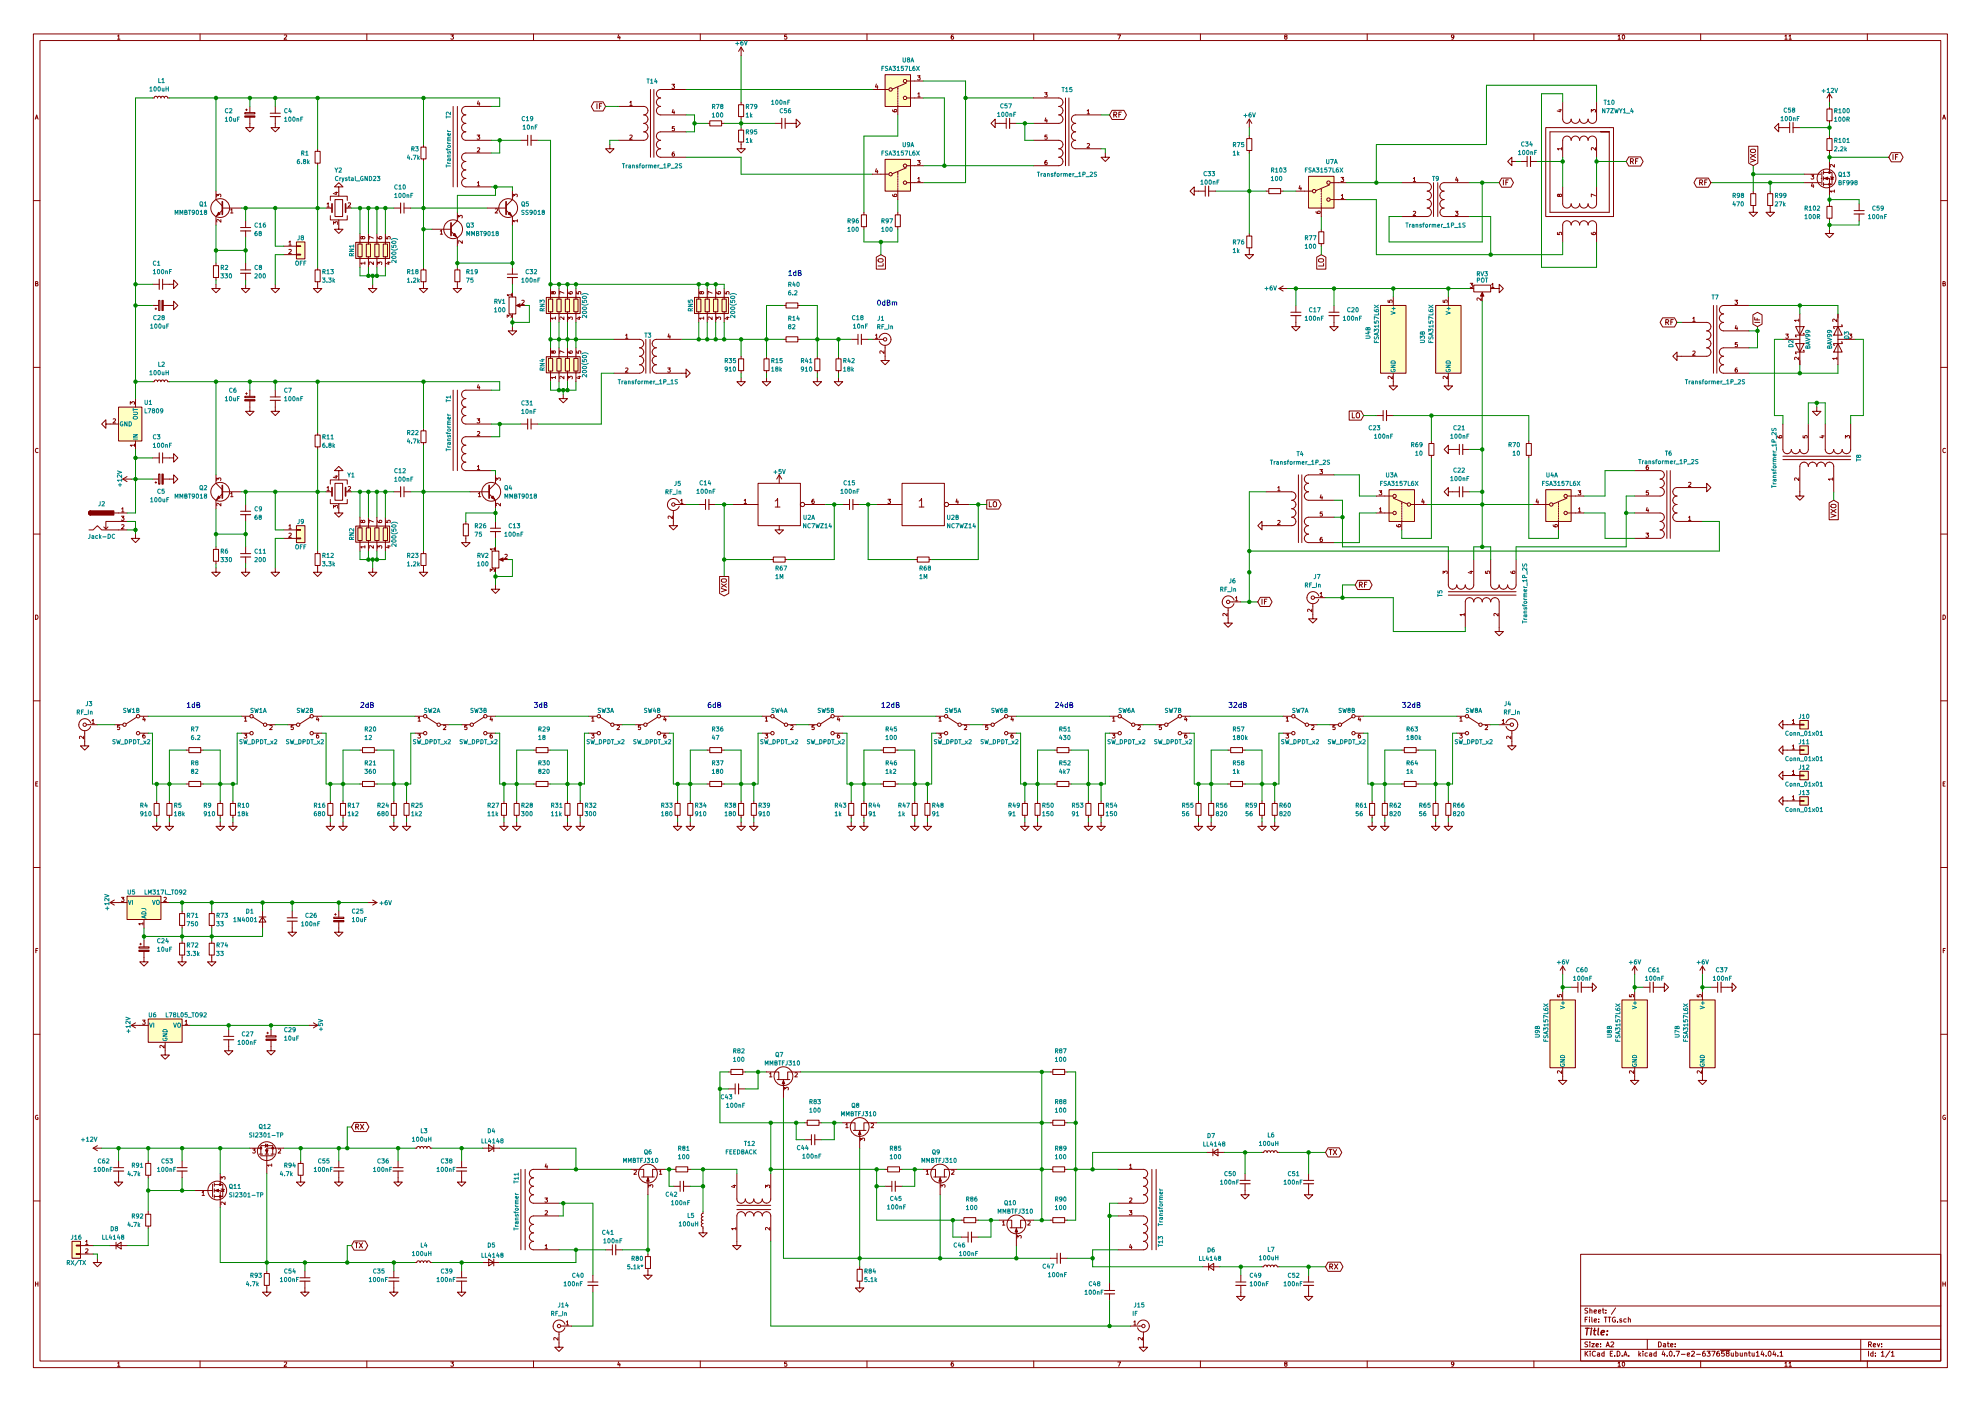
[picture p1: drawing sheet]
<svg xmlns="http://www.w3.org/2000/svg" width="594mm" height="420mm" viewBox="0 0 594 420" stroke-linecap="round" stroke-linejoin="round" font-family="sans-serif">
<g fill="none" stroke="#840000" stroke-width=".3">
<path d="M10 10.2h574v400h-574zM12 12.2h570v396h-570zM35.3 10.8l.3-.3v1.3M35.3 11.8h.7M60 10.2v2M85.2 10.6l.5-.1 .3 .3-.8 1h.8M110 10.2v2M135.2 10.5h.8l-.4 .4 .4 .3-.1 .4h-.7M160 10.2v2M185.5 10.4l-.3 .9h.8M185.9 10.9v.9M210 10.2v2"/>
<path d="M222.2 14.1v2.6M222.2 14.1l-.7 1.3M222.2 14.1l.8 1.3M235.9 10.5h-.6v.6l.6-.1 .1 .5-.3 .3-.4-.2M260 10.2v2M285.9 10.5l-.6 .3-.1 .7 .3 .3 .4-.2v-.6l-.4-.1-.3 .3M310 10.2v2M335.2 10.5h.8l-.5 1.3M360 10.2v2M385.5 11l-.3-.2 .3-.3h.4v.4a.5 .5 0 0 0-.5 .2 .5 .5 0 0 0 0 .6l.3 .1 .3-.3-.3-.5M410 10.2v2M436 11l-.3 .2h-.3l-.1-.6 .4-.1 .3 .2-.2 .9-.4 .2"/>
<path d="M460 10.2v2M485.2 10.8l.4-.3v1.3M485.2 11.8h.8M486.6 10.6l.2-.1a.62 .62 0 0 1 .4 .6 .62 .62 0 0 1-.5 .6l-.2-.5zM510 10.2v2M535.3 10.8l.3-.3v1.3M535.3 11.8h.7M536.5 10.8l.4-.3v1.3M536.5 11.8h.7M560 10.2v2M10.6 35.8l.4-1.3 .4 1.3M10.7 35.4h.6"/>
<path d="M45.7 29.4h.5l.4-.5 .5 .1 .1 .4 .5-.5 .4 .1 .2 .4 .4-.5 .4 .1 .2 .4 .4-.5 .4 .1 .2 .4h.5M73.4 33.8h3.1v.4h-3.1zM73.7 32.9h.5M73.9 32.7v.5M74.9 35.1v3.2h1.3l-1.3 1.2-1.2-1.2h1.2M74.9 31.9v1.9M81 34h3.1M82.5 35v3.3h1.3l-1.3 1.2-1.2-1.2h1.2M82.5 31.9v2.1M135.9 31.9v24.1M137.2 31.9v24.1M143.4 30.3l-.2 .9h.7"/>
<path d="M143.7 30.8v.8M147.3 31.9h-7.6a1.27 1.27 0 0 0-1.3 1.3 1.27 1.27 0 0 0 1.3 1.3 1.27 1.27 0 0 0-1.3 1.2 1.27 1.27 0 0 0 1.3 1.3 1.27 1.27 0 0 0-1.3 1.3 1.27 1.27 0 0 0 1.3 1.2 1.27 1.27 0 0 0-1.2 1.3 1.27 1.27 0 0 0 1.2 1.3h7.6M178.1 30.5h2.7l.8 1.4-.8 1.4h-2.7l-.8-1.4zM179 31.1v1.5M179.8 31.8h.5M180.5 31.1h-.7v1.5M185.4 31.9h7.6a1.27 1.27 0 0 1 1.3 1.3 1.27 1.27 0 0 1-1.3 1.3 1.27 1.27 0 0 1 1.3 1.2 1.27 1.27 0 0 1-1.3 1.3 1.27 1.27 0 0 1 1.3 1.3 1.27 1.27 0 0 1-1.3 1.2 1.27 1.27 0 0 1 1.3 1.3 1.27 1.27 0 0 1-1.3 1.3h-7.6M188.9 30.7l.3-.4v1.3M188.9 31.6h.7M195.1 26.8v20.4M196.1 26.8v20.4M201.5 25.3h.8l-.4 .4 .3 .1v.6h-.7"/>
<path d="M201.9 32.8l-.3 .9h.7M202.2 33.3v.9M202.2 38h-.6v.5h.6v.6h-.6M205.7 39.5h-7.6a1.27 1.27 0 0 0-1.3 1.3 1.27 1.27 0 0 0 1.3 1.3 1.27 1.27 0 0 0-1.3 1.2 1.27 1.27 0 0 0 1.3 1.3 1.27 1.27 0 0 0-1.3 1.3 1.27 1.27 0 0 0 1.3 1.3h7.6M205.7 26.8h-7.6a1.27 1.27 0 0 0-1.3 1.3 1.27 1.27 0 0 0 1.3 1.3 1.27 1.27 0 0 0-1.3 1.2 1.27 1.27 0 0 0 1.3 1.3 1.27 1.27 0 0 0-1.3 1.3 1.27 1.27 0 0 0 1.3 1.3h7.6M212.1 37h.8M212.9 36.2h3.5v1.6h-3.5zM216.4 37h.8M221.5 39h1.5v3.6h-1.5zM221.5 31.4h1.5v3.6h-1.5zM222.2 30.6v.8M222.2 35v.7"/>
<path d="M222.2 38.3v.7M232.4 37h2M235.5 37h3.3v-1.3l1.2 1.3-1.2 1.3v-1.3M235.5 35.5v3M261.6 26.8h4.8M262.8 25.2l-.3 .9h.8M263.1 25.7v.8M265.4 22.4h7.6v9.5h-7.6zM267.7 33l.3 .5h.7l.2-.2-.1-.4-.6 .1-.1 .3 .3 .2M269.2 26.3v.3M269.2 26.8v.3M269.2 27.3v.3"/>
<path d="M269.2 27.9v.2M269.2 28.4v.2M269.2 28.9v.2M269.2 29.4v.2M269.2 29.9v.2M269.2 30.4v.2M269.2 30.9v.3M269.2 31.4v3.1M271.8 24.9l-4.2 1.8M272 29.4h4.9M272 24.3h4.9M275.2 22.7h.7l-.4 .5 .4 .1v.6h-.7"/>
<path d="M275.2 28.2l.4-.4v1.3M275.2 29.1h.7M298.4 37v-1.3l-1.2 1.3 1.2 1.3v-1.3h3.4M301.8 35.5v3M302.8 37h2M309.9 29.4h7.6a1.27 1.27 0 0 1 1.3 1.2 1.27 1.27 0 0 1-1.3 1.3 1.27 1.27 0 0 1 1.3 1.3 1.27 1.27 0 0 1-1.3 1.3 1.27 1.27 0 0 1 1.3 1.2 1.27 1.27 0 0 1-1.3 1.3h-7.6M313.3 27.8h.7l-.4 .5 .4 .1v.5h-.7M313.6 35.3l-.3 1h.8M313.9 35.8v.9M319.5 29.4v20.3M320.5 29.4v20.3M326 33.2l.4-.3v1.3"/>
<path d="M326 34.2h.7M330.2 34.5h-7.6a1.27 1.27 0 0 0-1.3 1.2 1.27 1.27 0 0 0 1.3 1.3 1.27 1.27 0 0 0-1.3 1.3 1.27 1.27 0 0 0 1.3 1.2 1.27 1.27 0 0 0-1.3 1.3 1.27 1.27 0 0 0 1.3 1.3 1.27 1.27 0 0 0-1.3 1.2 1.27 1.27 0 0 0 1.3 1.3h7.6M333.5 33.1h3.6l.7 1.4-.7 1.3h-3.6l-.8-1.3zM334 34.4h.7l.1-.6-.8-.2v1.5M334.4 34.4l.5 .7M335.5 34.4h.5M336.3 33.6h-.8v1.5M374.6 35.7v2.6M374.6 35.7l-.7 1.3M374.6 35.7l.8 1.3M463.5 38.3h20.4v26.6h-20.4zM467.5 33h.8"/>
<path d="M467.9 32.8v.7l-.9-.2M468.6 30.6v5.1a1.27 1.27 0 0 0 1.3 1.3 1.27 1.27 0 0 0 1.3-1.3 1.27 1.27 0 0 0 1.2 1.3 1.27 1.27 0 0 0 1.3-1.3 1.27 1.27 0 0 0 1.3 1.3 1.27 1.27 0 0 0 1.2-1.3 1.27 1.27 0 0 0 1.3 1.3 1.27 1.27 0 0 0 1.3-1.3v-5.1M477.2 33.6v-.8l.5 .5 .1-.4h.6v.7M480.1 39.5h2.5h-17.8v24.2h17.8v-24.2M533.4 38.3v-1.3l-1.3 1.3 1.3 1.2v-1.2h3.3M536.7 36.7v3.1M537.7 38.3h2M547.9 32.7h1.5v3.5h-1.5zM548.6 28.1v2.5M548.6 31.9v.8M548.6 36.2v.8M548.6 28.1l-.7 1.3"/>
<path d="M548.6 28.1l.8 1.3M582.6 35.8l.4-1.3 .4 1.3M582.7 35.4h.6M64.8 57.3v2.6l1.9 1.9M65 59v-.8l.5 .5 .1-.4h.5v.7M94.5 45.4h1.5v3.5h-1.5zM95.2 44.6v.8M95.2 48.9v.8M100.4 57.7h.9M100.5 59.9h2.2v5h-2.2zM100.9 57.5v.8l-1-.3M101.6 56h1.3l-1.3-1.2-1.3 1.2h1.3v2.8"/>
<path d="M126.2 44.1h1.6v3.6h-1.6zM127 43.3v.8M127 47.7v.7M143.1 40.5h.8l-.5 .5 .4 .1v.5h-.7M143.2 54.8l.3-.3v1.2M143.2 44.4l.4-.1 .3 .4-.8 .9h.8M143.2 55.7h.7M147.3 45.9h-7.6a1.27 1.27 0 0 0-1.3 1.3 1.27 1.27 0 0 0 1.3 1.2 1.27 1.27 0 0 0-1.3 1.3 1.27 1.27 0 0 0 1.3 1.3 1.27 1.27 0 0 0-1.3 1.2 1.27 1.27 0 0 0 1.3 1.3 1.27 1.27 0 0 0-1.3 1.3 1.27 1.27 0 0 0 1.3 1.2h7.6M153.7 57.3v2.6l-1.9 1.9M153.9 59v-.8l.5 .5 .1-.4h.5v.7M156.2 42.1h2M158.2 40.6v3"/>
<path d="M159.3 42.1h2M182.9 43.3v1.3h1.2l-1.2 1.3-1.3-1.3h1.3M188.9 40.6l.5-.1 .2 .4-.8 .9h.8M202.2 45.6l-.6 .3v.7l.2 .3 .4-.2v-.6h-.4l-.2 .2M222.2 42.6v2h1.3l-1.3 1.3-1.2-1.3h1.2M261.6 52.2h4.8M262.8 50.6l-.3 .9h.8M263.1 51.1v.8M265.4 47.8h7.6v9.5h-7.6zM267.7 58.4l.3 .5h.7l.2-.2-.1-.4-.6 .1-.1 .3 .3 .2M269.2 51.7v.3M269.2 52.2v.3"/>
<path d="M269.2 52.7v.3M269.2 53.3v.2M269.2 53.8v.2M269.2 54.3v.2M269.2 54.8v.2M269.2 55.3v.2M269.2 55.8v.2M269.2 56.3v.3M269.2 56.8v3.1M271.8 50.3l-4.2 1.8M272 54.8h4.9M272 49.7h4.9"/>
<path d="M275.2 48.1h.7l-.4 .5 .4 .1v.6h-.7M275.2 53.6l.4-.4v1.3M275.2 54.5h.7M309.9 42.1h7.6a1.27 1.27 0 0 1 1.3 1.2 1.27 1.27 0 0 1-1.3 1.3 1.27 1.27 0 0 1 1.3 1.3 1.27 1.27 0 0 1-1.3 1.3 1.27 1.27 0 0 1 1.3 1.2 1.27 1.27 0 0 1-1.3 1.3h-7.6M313.9 48.1l-.5 .3-.1 .7 .3 .3 .4-.1-.1-.6-.3-.1-.3 .2M314 40.5h-.6l-.1 .6h.7v.5h-.7M326 43.1l.5-.1 .2 .4-.7 .9h.7M331.5 45.9v1.3h1.2l-1.2 1.2-1.3-1.2h1.3M358.1 57.3v-1.3l-1.2 1.3 1.2 1.3v-1.3h3.3M361.4 55.8v3M362.5 57.3h2M373.9 41.6h1.5v3.5h-1.5z"/>
<path d="M374.6 40.8v.8M374.6 45.1v.8M379.7 57.3h.8M380.5 56.6h3.5v1.5h-3.5zM384 57.3h.8M388.6 57.3h4.8M389.8 55.7l-.3 .9h.8M390.1 56.2v.8M392.4 52.9h7.6v9.5h-7.6zM396.2 56.8v.3M396.2 57.3v.3M396.2 57.8v.3"/>
<path d="M396.2 58.3v.3M396.2 58.8v.3M396.2 59.4v.2M396.2 59.9v.2M398.8 55.4l-4.2 1.8M399 59.9h4.9M399 54.8h4.9M402.2 53.2h.7l-.4 .5 .4 .1v.5h-.7M402.2 58.6l.4-.3v1.3M402.2 59.6h.7M420.4 54.8h7.6a1.27 1.27 0 0 1 1.3 1.2 1.27 1.27 0 0 1-1.3 1.3 1.27 1.27 0 0 1 1.3 1.3 1.27 1.27 0 0 1-1.3 1.3 1.27 1.27 0 0 1 1.3 1.2 1.27 1.27 0 0 1-1.3 1.3 1.27 1.27 0 0 1 1.3 1.3 1.27 1.27 0 0 1-1.3 1.2h-7.6M423.8 53.6l.4-.4v1.3"/>
<path d="M423.8 54.5h.7M429.9 54.8v10.1M431.2 54.8v10.1M436.8 53.1l-.3 .9h.8M437.1 53.6v.9M440.7 54.8h-7.6a1.27 1.27 0 0 0-1.3 1.2 1.27 1.27 0 0 0 1.3 1.3 1.27 1.27 0 0 0-1.3 1.3 1.27 1.27 0 0 0 1.3 1.3 1.27 1.27 0 0 0-1.3 1.2 1.27 1.27 0 0 0 1.3 1.3 1.27 1.27 0 0 0-1.3 1.3 1.27 1.27 0 0 0 1.3 1.2h7.6M450.3 53.4h2.8l.8 1.4-.8 1.4h-2.8l-.7-1.4zM450.8 53.9v1.6M451.6 54.7h.5M452.3 53.9h-.7v1.6M453.4 48.4v-1.2l-1.3 1.2 1.3 1.3v-1.3h1.3M455.9 48.4h2.1"/>
<path d="M458 46.9v3.1M459 48.4h2M467.6 58.5l.6-.2v.6a.52 .52 0 0 1-.6-.1 .52 .52 0 0 1-.1-.5h-.3l-.1 .4 .2 .2 .3-.2M468.3 44.6h-1.2l.3 .4M468.3 44.3v.7M468.6 56v5.1a1.27 1.27 0 0 0 1.3 1.3 1.27 1.27 0 0 0 1.3-1.3 1.27 1.27 0 0 0 1.2 1.3 1.27 1.27 0 0 0 1.3-1.3 1.27 1.27 0 0 0 1.3 1.3 1.27 1.27 0 0 0 1.2-1.3 1.27 1.27 0 0 0 1.3 1.3 1.27 1.27 0 0 0 1.3-1.3v-5.1M468.6 47.2v-5.1a1.27 1.27 0 0 1 1.3-1.3 1.27 1.27 0 0 1 1.3 1.3 1.27 1.27 0 0 1 1.2-1.3 1.27 1.27 0 0 1 1.3 1.3 1.27 1.27 0 0 1 1.3-1.3 1.27 1.27 0 0 1 1.2 1.3 1.27 1.27 0 0 1 1.3-1.3 1.27 1.27 0 0 1 1.3 1.3v5.1M478.5 44.3v.8l-.9-.8-.4 .2 .1 .5M478.5 58.7l-1.3-.5v.8M488.4 47.1h3.6l.8 1.3-.8 1.4h-3.6l-.7-1.4zM488.9 48.4l.8-.1 .1-.6-.9-.1v1.5M489.3 48.4l.5 .7"/>
<path d="M490.5 48.3h.5M491.2 47.6h-.7v1.5M508.8 53.4h3.5l.8 1.4-.8 1.4h-3.5l-.8-1.4zM509.7 54.8l.7-.1 .1-.6-.8-.2v1.6M510.1 54.8l.5 .7M511.2 54.7h.5M512 53.9h-.8v1.6M524.4 43.9h2.8v5l-1.4 .8-1.4-.8zM524.9 47.6l1.6 .5-1.6 .5M524.9 46.2l1.6 1.1M525 58.1h1.5v3.5h-1.5zM525.2 44.8h1.1l.1 .7-.4 .3-.8-.1-.3-.3z"/>
<path d="M525.8 57.3v.8M526.5 46.2l-1.6 1.1M530.1 58.1h1.5v3.5h-1.5zM530.9 57.3v.8M541 54.8h5.1M541 52.2h5.1M543.1 52.4h.8l-.4 .5 .4 .1v.6h-.8M543.5 54.9l-.3 .9h.8M543.8 55.4v.9M546.2 53.5h.2M546.4 51.6v3.8M546.9 53.5h1.7v5.1"/>
<path d="M546.9 51.2v1M546.9 53v1M546.9 54.8v1M546.9 51.7h1.7M547.9 41.6h1.5v3.5h-1.5zM548.6 51.7h.8v3.6h-2.5M548.6 40.8v.8M548.6 45.1v.8M548.6 48.4v3.3M548.9 53l1 .3M549.4 53.1l.4 .7h-.8zM550.1 57.3h-1.3l.4 .4"/>
<path d="M550.1 49.3v.8l-.9-.8-.4 .3 .1 .5M550.1 57v.7M567.2 45.8h2.8l.7 1.4-.7 1.3h-2.8l-.8-1.3zM567.7 46.3v1.5M568.4 47.1h.5M569.2 46.3h-.8v1.5M10 60.2h2M64 79.7h1.5v3.5h-1.5zM64.8 78.9v.8M66.2 65.9v.7l-.9-.7-.3 .2 .1 .5M66.7 63l-1.9 1.9v2.6M66.7 62.4h5.7"/>
<path d="M69.2 63l.3-.4v1.3M69.2 63.9h.7M72.1 68.2h3.1M73.7 66.2v2M73.7 69.3v2M73.7 78.9v2M85.1 73.8h3.8M85.1 76.4h3.8M86.6 72.6l.4-.3v1.2M86.6 74.9l.5-.1 .3 .4-.8 .9h.8M86.6 73.5h.8M88.9 72.6h2.5v5h-2.5z"/>
<path d="M88.9 76.2h1.3v.3h-1.3zM88.9 73.7h1.3v.3h-1.3zM97.8 62.4h1.8M98.1 61.2l.3-.4v1.3M98.1 62.1h.7M99.1 64.7v1.3h5v-1.3M99.1 60.1v-1.3h5v1.3M100 67.3v-.8l.5 .4 .1-.4h.6v.8M101.6 66v2.7h1.3l-1.3 1.3-1.3-1.3h1.3M103.6 62.4h1.8M104.4 60.9l.5-.1 .2 .4-.8 .9h.8M106.7 72.7h10.1v4.8h-10.1z"/>
<path d="M107.3 73.2h1.3v3.8h-1.3zM107.9 70v3.2M107.9 77v3.2M108.7 71.2l.6-.2v.6a.52 .52 0 0 1-.6-.1 .52 .52 0 0 1-.1-.5h-.3l-.1 .4 .2 .2 .3-.2M109.4 78.9h-1.2l.3 .4M109.4 78.6v.7M109.9 73.2h1.2v3.8h-1.2zM110.5 70v3.2M110.5 77v3.2M112 78.6v.7l-1-.7-.3 .2 .1 .5M112 71.4l-1.3-.5v.8M112.4 73.2h1.3v3.8h-1.3z"/>
<path d="M113 70v3.2M113 77v3.2M113.2 79.3v-.7l.5 .4 .1-.4h.6v.7M113.2 71.1l.3 .5h.7l.3-.2-.1-.4-.6 .1-.1 .3 .2 .2M114.9 73.2h1.3v3.8h-1.3zM115.6 70v3.2M115.6 77v3.2M115.8 71v.6h.6v-.6h.5v.6M116.2 78.7h.8M116.6 78.5v.8l-.9-.3M118.1 62.4h2M121.2 60.9v3"/>
<path d="M121.2 62.4h2M129.5 68.7h5.8M132 69.3l.4-.3v1.2M132 70.2h.7M135.3 69.4l1.9 1.9v2.5M137.2 63.7v2.5l-1.9 1.9M137.4 65.4v-.8l.4 .4 .1-.4h.6v.8M138.6 72.2v.8l-.9-.8-.3 .2 .1 .5M146 62.4h5.8M148.5 62.7l.5-.1 .3 .4-.8 .9h.8M151.8 63l1.9 1.9v2.6M155.1 66.2h-1.2l.3 .4"/>
<path d="M155.1 65.9v.7M258.3 64.4h1.5v3.6h-1.5zM259.1 63.7v.7M259.1 68v.7M262.8 77.1l1.4-.7 1.3 .7v3.6h-2.7zM263.4 77.8l1.2-.2 .2 .6-.5 .4-.7-.1-.3-.3zM264.8 79v.8h-1.5M268.5 64.4h1.5v3.6h-1.5zM269.2 63.7v.7M269.2 68v.7M373.9 70.8h1.5v3.5h-1.5zM374.6 74.3v2.1h1.3l-1.3 1.2-1.2-1.2h1.2"/>
<path d="M374.6 70v.8M394.7 63.4l.3 .6h.7l.2-.2-.1-.4h-.6l-.1 .4 .3 .2M394.9 77.1l1.3-.7 1.4 .7v3.6h-2.7zM395.5 69.5h1.5v3.6h-1.5zM395.5 77.8l1.2-.2 .2 .6-.5 .4-.8-.1-.2-.3zM396.2 60.4v.2M396.2 60.9v.2M396.2 61.4v.2M396.2 61.9v3M396.2 68.7v.8M396.2 73.1v.7M396.9 79v.8h-1.5"/>
<path d="M423.8 63.5l.5-.1 .2 .3-.8 .9h.8M436.4 63.4h.8l-.4 .4 .4 .1v.6h-.8M467.1 69.7v.6l.5 .1v-.7h.6v.7M468.6 72.6v-5.1a1.27 1.27 0 0 1 1.3-1.3 1.27 1.27 0 0 1 1.3 1.3 1.27 1.27 0 0 1 1.2-1.3 1.27 1.27 0 0 1 1.3 1.3 1.27 1.27 0 0 1 1.3-1.3 1.27 1.27 0 0 1 1.2 1.3 1.27 1.27 0 0 1 1.3-1.3 1.27 1.27 0 0 1 1.3 1.3v5.1M477.2 69.8l.3 .5 .7 .1 .3-.3-.1-.4-.7 .1v.3l.2 .3M525.8 61.6v2.1h1.2l-1.2 1.2-1.3-1.2h1.3M530.9 61.6v2.1h1.2l-1.2 1.2-1.3-1.2h1.3M547.9 61.9h1.5v3.5h-1.5zM548.6 68.7v1.3h1.3l-1.3 1.3-1.2-1.3h1.2M548.6 61.1v.8M548.6 65.4v.8M556 63.2h3.1"/>
<path d="M557.5 61.1v2.1M557.5 64.2v2M582 60.2h2M10.7 85.1l.5-.1 .1-.5-.6-.1v1.3h.5l.2-.4-.3-.2M45.7 91.6h1.9M45.7 85.3h2.1M46.5 92.6h.5M46.7 92.4v.5M47.6 90.1h.4v3h-.4zM48.8 85.3h3.3v-1.3l1.2 1.3-1.2 1.2v-1.2M48.8 83.7v3.1M48.9 91.6h3.2v-1.3l1.2 1.3-1.2 1.3v-1.3"/>
<path d="M64.8 85.3v1.2h1.2l-1.2 1.3-1.3-1.3h1.3M64.8 83.2v.8M72.1 80.9h3.1M73.7 85.3v1.2h1.2l-1.2 1.3-1.3-1.3h1.3M73.7 82v2M82.5 85.3v1.2h1.3l-1.3 1.3-1.2-1.3h1.2M94.5 80.9h1.5v3.6h-1.5zM95.2 84.5v2h1.3l-1.3 1.3-1.2-1.3h1.2M95.2 80.2v.7M111.8 85.3v1.2h1.2l-1.2 1.3-1.3-1.3h1.3M126.2 80.9h1.6v3.6h-1.6zM127 84.5v2h1.3l-1.3 1.3-1.3-1.3h1.3"/>
<path d="M127 80.2v.7M136.4 80.9h1.5v3.6h-1.5zM137.2 84.5v2h1.2l-1.2 1.3-1.3-1.3h1.3M137.2 80.2v.7M152.1 95.2v-.8l.5 .5 .1-.4h.5v.7M152.1 82.2h3.1M152.7 89.1h2v5h-2zM153.4 88.4h-1.3l.4 .4M153.4 88.1v.7M153.7 98v1.2h1.2l-1.2 1.3-1.3-1.3h1.3M153.7 80.2v2M153.7 83.2v2.1"/>
<path d="M153.7 87.8v1.3M153.7 94.1v1.3M155.2 91.6h2.3M156.5 90.1l.5-.1 .2 .4-.8 .9h.8M163.8 89.2h10.2v4.8h-10.2zM164.5 89.7h1.2v3.8h-1.2zM165.1 86.5v3.2M165.1 93.5v3.2M165.8 87.7l.6-.2v.6a.52 .52 0 0 1-.5-.1 .52 .52 0 0 1-.2-.5h-.3l-.1 .4 .2 .3 .3-.3M166.6 95.4h-1.3l.4 .4M166.6 95.1v.7M167 89.7h1.3v3.8h-1.3z"/>
<path d="M167.6 86.5v3.2M167.6 93.5v3.2M169.1 95.1v.8l-.9-.8-.4 .2 .1 .5M169.1 87.9l-1.3-.5v.8M169.5 89.7h1.3v3.8h-1.3zM170.2 86.5v3.2M170.2 93.5v3.2M170.4 95.9v-.8l.5 .4 .1-.4h.5v.8M170.4 87.6l.3 .5 .7 .1 .3-.3-.2-.4-.6 .1v.3l.2 .3M172.1 89.7h1.3v3.8h-1.3zM172.7 86.5v3.2M172.7 93.5v3.2"/>
<path d="M172.9 87.5v.6l.6 .1v-.7h.6v.7M173.3 95.2h.9M173.8 95v.8l-1-.3M208.3 89.2h10.1v4.8h-10.1zM208.9 89.7h1.3v3.8h-1.3zM209.5 86.5v3.2M209.5 93.5v3.2M210.3 87.7l.6-.2v.6a.52 .52 0 0 1-.6-.1 .52 .52 0 0 1-.1-.5h-.3l-.1 .4 .2 .3 .3-.3M211 95.4h-1.2l.3 .4M211 95.1v.7M211.5 89.7h1.2v3.8h-1.2zM212.1 86.5v3.2"/>
<path d="M212.1 93.5v3.2M213.6 95.1v.8l-1-.8-.3 .2 .1 .5M213.6 87.9l-1.3-.5v.8M214 89.7h1.3v3.8h-1.3zM214.6 86.5v3.2M214.6 93.5v3.2M214.8 95.9v-.8l.5 .4 .1-.4h.6v.8M214.8 87.6l.3 .5 .7 .1 .3-.3-.1-.4-.6 .1-.1 .3 .2 .3M216.5 89.7h1.3v3.8h-1.3zM217.2 86.5v3.2M217.2 93.5v3.2M217.4 87.5v.6l.6 .1v-.7h.5v.7"/>
<path d="M217.8 95.2h.8M218.2 95v.8l-.9-.3M234.9 91.6h.8M235.7 90.8h3.6v1.6h-3.6zM239.3 91.6h.7M383.5 86.5h2.6M383.5 86.5l1.3 .8M384.8 85.8l-1.3 .7M387.1 93.6h3M388.6 94.7v3.3h1.3l-1.3 1.2-1.3-1.2h1.3M388.6 91.6v2M398.5 93.6h3.1"/>
<path d="M400 94.7v3.3h1.3l-1.3 1.2-1.2-1.2h1.2M400 91.6v2M414 91.6h7.6v20.3h-7.6zM416.3 90v.6l.5 .1v-.7h.6v.7M417.8 89.1v2.5M430.5 91.6h7.6v20.3h-7.6zM432.8 90v.6l.5 .1v-.7h.6v.7M434.3 89.1v2.5M440.7 86.5h1.3M440.9 85h.8l-.5 .4 .4 .1v.6h-.7M442 85.5h5v2h-5zM444.2 89.3v.8l-.9-.8-.4 .3 .1 .5"/>
<path d="M444.5 88.1v2.2M447 86.5h2.6v-1.2l1.2 1.2-1.2 1.3v-1.3M447.3 85.3l.4-.3v1.2M447.3 86.2h.7M498.6 95.3h3.6l.7 1.4-.7 1.4h-3.6l-.8-1.4zM499.5 96.7l.8-.1 .1-.6-.9-.1v1.5M499.9 96.7l.5 .7M501.1 96.6h.5M501.8 95.9h-.7v1.5M504.2 96.7h7.6a1.27 1.27 0 0 1 1.3 1.3 1.27 1.27 0 0 1-1.3 1.2 1.27 1.27 0 0 1 1.3 1.3 1.27 1.27 0 0 1-1.3 1.3 1.27 1.27 0 0 1 1.3 1.2 1.27 1.27 0 0 1-1.3 1.3 1.27 1.27 0 0 1 1.3 1.3 1.27 1.27 0 0 1-1.3 1.2h-8.9v1.3l-1.3-1.3 1.3-1.2v1.2M507.6 95.5l.4-.4v1.3M507.6 96.4h.8"/>
<path d="M513.8 91.6v20.3M514.9 91.6v20.3M520.3 90h.8l-.5 .5 .4 .1v.6h-.7M520.6 97.6l-.3 .9h.8M520.9 98.1v.8M524.5 91.6h-7.6a1.27 1.27 0 0 0-1.3 1.3 1.27 1.27 0 0 0 1.3 1.2 1.27 1.27 0 0 0-1.3 1.3 1.27 1.27 0 0 0 1.3 1.3 1.27 1.27 0 0 0-1.3 1.3 1.27 1.27 0 0 0 1.3 1.2h7.6M525.7 94.4l1.3-.7 1.4 .7v2.8l-1.4 .8-1.3-.8zM526.2 95.2v.8h1.5M526.2 96.7h1.5M526.9 95.4v.6M538.5 98h2.5l-1.3 2.5zM539.4 96.1h-1.2l.3 .3"/>
<path d="M539.4 95.7v.7M539.7 94.1v15.3M540.8 100h.2v.5h-2.5v.5h.2M550.9 95.7v.8l-.9-.8-.4 .2 .1 .5M551.2 98l1.2 2.5h-2.5zM551.2 94.1v15.3M552.2 97.5h.2v.5h-2.5v.5h.3M582.7 85.1l.5-.1 .1-.5-.6-.1v1.3h.5l.2-.4-.3-.2M10 110.2h2M40.6 119.5v2.6M45.7 114.5h.5l.4-.5 .5 .1 .1 .4 .5-.5 .4 .1 .2 .4 .4-.5 .4 .1 .2 .4 .4-.5 .4 .1 .2 .4h.5M73.4 118.9h3.1v.3h-3.1z"/>
<path d="M73.7 118h.5M73.9 117.8v.5M74.9 117v1.9M81 119h3.1M82.5 117v2M135.9 117v24.1M137.2 117v24.1M143.4 115.4l-.2 .9h.7M143.7 115.8v.9M147.3 117h-7.6a1.27 1.27 0 0 0-1.3 1.3 1.27 1.27 0 0 0 1.3 1.2 1.27 1.27 0 0 0-1.3 1.3 1.27 1.27 0 0 0 1.3 1.3 1.27 1.27 0 0 0-1.3 1.3 1.27 1.27 0 0 0 1.3 1.2 1.27 1.27 0 0 0-1.2 1.3 1.27 1.27 0 0 0 1.2 1.3h7.6M163.8 107h10.2v4.8h-10.2zM164.5 107.5h1.2v3.8h-1.2z"/>
<path d="M165.1 104.3v3.2M165.1 111.3v3.2M165.8 105.5l.6-.2v.6a.52 .52 0 0 1-.5-.1 .52 .52 0 0 1-.2-.5h-.3l-.1 .4 .2 .2 .3-.2M166.6 113.2h-1.3l.4 .4M166.6 112.8v.8M167 107.5h1.3v3.8h-1.3zM167.6 104.3v3.2M167.6 111.3v3.2M168.9 118.3v1.2h1.3l-1.3 1.3-1.3-1.3h1.3M169.1 112.8v.8l-.9-.8-.4 .3 .1 .5M169.1 105.7l-1.3-.5v.8M169.5 107.5h1.3v3.8h-1.3z"/>
<path d="M170.2 104.3v3.2M170.2 111.3v3.2M170.4 113.6v-.8l.5 .5 .1-.4h.5v.7M170.4 105.4l.3 .5h.7l.3-.2-.2-.4-.6 .1v.3l.2 .2M172.1 107.5h1.3v3.8h-1.3zM172.7 104.3v3.2M172.7 111.3v3.2M172.9 105.3v.6h.6v-.6h.6v.6M173.3 113h.9M173.8 112.8v.8l-1-.3M184.1 101.8h7.7a1.27 1.27 0 0 1 1.2 1.2 1.27 1.27 0 0 1-1.2 1.3 1.27 1.27 0 0 1 1.2 1.3 1.27 1.27 0 0 1-1.2 1.2 1.27 1.27 0 0 1 1.2 1.3 1.27 1.27 0 0 1-1.2 1.3 1.27 1.27 0 0 1 1.2 1.3 1.27 1.27 0 0 1-1.2 1.2h-7.7M187.6 100.6l.4-.4v1.3"/>
<path d="M187.6 110.5l.5-.1 .2 .3-.8 .9h.8M187.6 101.5h.7M193.7 101.8v10.1M194.9 101.8v10.1M200.2 110.4h.8l-.4 .4 .4 .1v.6h-.8M200.6 100.1l-.3 .9h.8M200.9 100.6v.9M204.5 101.8h-7.7a1.27 1.27 0 0 0-1.2 1.2 1.27 1.27 0 0 0 1.2 1.3 1.27 1.27 0 0 0-1.2 1.3 1.27 1.27 0 0 0 1.2 1.2 1.27 1.27 0 0 0-1.2 1.3 1.27 1.27 0 0 0 1.2 1.3 1.27 1.27 0 0 0-1.2 1.3 1.27 1.27 0 0 0 1.2 1.2h8.9v-1.2l1.3 1.2-1.3 1.3v-1.3M221.5 107.6h1.5v3.6h-1.5zM222.2 113.2v1.3h1.3l-1.3 1.2-1.2-1.2h1.2M222.2 106.8v.8M222.2 111.2v.7"/>
<path d="M229.1 107.6h1.5v3.6h-1.5zM229.9 113.2v1.3h1.2l-1.2 1.2-1.3-1.2h1.3M229.9 106.8v.8M229.9 111.2v.7M234.9 101.8h.8M235.7 101h3.6v1.5h-3.6zM239.3 101.8h.7M244.3 107.6h1.6v3.6h-1.6zM245.1 113.2v1.3h1.3l-1.3 1.2-1.3-1.2h1.3M245.1 106.8v.8M245.1 111.2v.7M250.7 107.6h1.5v3.6h-1.5z"/>
<path d="M251.5 113.2v1.3h1.2l-1.2 1.2-1.3-1.2h1.3M251.5 106.8v.8M251.5 111.2v.7M255.3 101.8h2M257.3 100.2v3.1M258.3 101.8h2M261.6 101.8h3.3M262.5 100.6l.4-.4v1.3M262.5 101.5h.7M263.7 101.3a1.8 1.8 0 0 1 2.7-1.1 1.8 1.8 0 0 1 .1 3 1.8 1.8 0 0 1-2.8-.9M265.1 105.2v.8l-.9-.8-.3 .3 .1 .4M265.4 103.5v4.6h1.3l-1.3 1.3-1.2-1.3h1.2"/>
<path d="M417.5 112.8v.8l-.9-.8-.3 .3 .1 .5M417.8 111.9v3.8h1.3l-1.3 1.3-1.2-1.3h1.2M434 112.8v.8l-.9-.8-.3 .3 .1 .5M434.3 111.9v3.8h1.3l-1.3 1.3-1.2-1.3h1.2M507.6 105.4l.5-.1 .3 .3-.8 .9h.8M520.9 110.4l-.5 .3-.1 .7 .3 .2 .4-.1-.1-.6-.3-.1-.3 .3M521 102.7h-.6l-.1 .6h.7v.6h-.7M524.5 104.3h-7.6a1.27 1.27 0 0 0-1.3 1.3 1.27 1.27 0 0 0 1.3 1.2 1.27 1.27 0 0 0-1.3 1.3 1.27 1.27 0 0 0 1.3 1.3 1.27 1.27 0 0 0-1.3 1.3 1.27 1.27 0 0 0 1.3 1.2h7.6M534.7 101.8h5M535.5 100.2h.8l-.4 .5 .3 .1v.5h-.7M538.5 103h2.5l-1.3 2.6zM539.4 107.1v.8l-.9-.8-.3 .3 .1 .4"/>
<path d="M540.8 105.1h.2v.5h-2.5v.5h.2M550.9 107.5h-1.3l.4 .3M550.9 107.1v.7M551.2 103l1.2 2.6h-2.5zM551.2 101.8h5.1M552.2 102.5h.2v.5h-2.5v.5h.3M554.6 100.2h.7l-.4 .5 .4 .1v.5h-.7M582 110.2h2M11.4 134.6a.58 .58 0 0 0-.8 .5 .58 .58 0 0 0 .8 .5M31.7 127.2v-1.3l-1.2 1.3 1.2 1.2v-1.2h3.9M33.9 125.7l.5-.1 .2 .4-.7 .9h.7M35.6 122.1h6.9v10.1h-6.9z"/>
<path d="M39.1 121.3v-.8l.4 .4 .1-.4h.6v.8M40.3 133.5h-1.2l.3 .4M40.3 133.2v.7M40.6 132.2v2.6M45.7 137.3h2.1M48.8 137.3h3.3v-1.2l1.2 1.2-1.2 1.3v-1.3M48.8 135.8v3.1M74.9 120.2v3.2h1.3l-1.3 1.2-1.2-1.2h1.2M82.5 120.1v3.3h1.3l-1.3 1.2-1.2-1.2h1.2M94.5 130.5h1.5v3.5h-1.5zM95.2 129.7v.8M95.2 134v.8"/>
<path d="M126.2 129.2h1.6v3.6h-1.6zM127 128.4v.8M127 132.8v.7M143.1 125.6h.8l-.5 .5 .4 .1v.5h-.7M143.2 139.9l.3-.3v1.2M143.2 129.5l.4-.1 .3 .4-.8 .9h.8M147.3 131h-7.6a1.27 1.27 0 0 0-1.3 1.2 1.27 1.27 0 0 0 1.3 1.3 1.27 1.27 0 0 0-1.3 1.3 1.27 1.27 0 0 0 1.3 1.3 1.27 1.27 0 0 0-1.3 1.2 1.27 1.27 0 0 0 1.3 1.3 1.27 1.27 0 0 0-1.3 1.3 1.27 1.27 0 0 0 1.3 1.2h7.6M156.2 127.2h2M159.3 125.6v3.1M159.3 127.2h2M404.6 123.3h3.6l.7 1.3-.7 1.4h-3.6zM405.5 123.8v1.5h.8"/>
<path d="M406.8 124l.3-.2 .6 .2-.2 1.2-.7-.1zM412.7 124.6h2.1M414.8 123.1v3.1M415.8 124.6h2M428.5 133h1.5v3.6h-1.5zM429.3 132.2v.8M429.3 136.6v.7M434.3 134.8v-1.3l-1.2 1.3 1.2 1.3v-1.3h3.3M437.6 133.3v3M438.7 134.8h2M457.7 133h1.5v3.6h-1.5zM458.5 132.2v.8"/>
<path d="M458.5 136.6v.7M494.3 139.6l-.6 .3v.7l.2 .2 .4-.1v-.6l-.4-.1-.2 .3M533.1 130.8l.3 .5h.7l.3-.2-.2-.4-.6 .1v.3l.2 .2M534.7 127.2v7.6a1.27 1.27 0 0 0 1.2 1.3 1.27 1.27 0 0 0 1.3-1.3 1.27 1.27 0 0 0 1.3 1.3 1.27 1.27 0 0 0 1.2-1.3 1.27 1.27 0 0 0 1.3 1.3 1.27 1.27 0 0 0 1.3-1.3v-7.6M534.7 137.8h20.3M534.7 136.8h20.3M540.7 130.7v.6h.6v-.6h.6v.6M544.8 122.1v1.3h1.3l-1.3 1.2-1.2-1.2h1.2M546.2 130.8h.9M546.6 130.6v.7l-.9-.2M547.4 127.2v7.6a1.27 1.27 0 0 0 1.2 1.3 1.27 1.27 0 0 0 1.3-1.3 1.27 1.27 0 0 0 1.3 1.3 1.27 1.27 0 0 0 1.2-1.3 1.27 1.27 0 0 0 1.3 1.3 1.27 1.27 0 0 0 1.3-1.3v-7.6M553.4 131.4v-.8l.5 .5 .1-.4h.6v.7"/>
<path d="M583.4 134.6a.58 .58 0 0 0-.8 .5 .58 .58 0 0 0 .8 .5M26.7 158.9h1.2l1.3-1.3 1.3 1.3h7.6M27.2 153.2l-.5 .2-.2 .3 .2 .6 .5 .2M32.4 158l-.7 .7M34.3 153.8h3.8M36.4 154.8h.8l-.4 .5 .3 .1v.5h-.7M36.5 152.6l.3-.3v1.2M36.5 157.4l.5-.1 .2 .4-.8 .9h.8M36.5 153.5h.7M36.8 143.7h2.6M36.8 143.7l1.3 .7M38.1 156.4h-6.4v2.3l-.6-.7"/>
<path d="M38.1 142.9l-1.3 .8M45.7 143.7h1.9M46.5 144.7h.5M46.7 144.4v.5M47.6 142.2h.4v3h-.4zM48.9 143.7h3.2v-1.3l1.2 1.3-1.2 1.2v-1.2M64.8 142.4v2.5l1.9 2M65 144.1v-.8l.5 .5 .1-.4h.5v.7M66.2 150.9v.8l-.9-.8-.3 .3 .1 .5M66.7 148.1l-1.9 1.9v2.6M66.7 147.5h5.7M69.2 148l.3-.3v1.3"/>
<path d="M69.2 149h.7M72.1 153.3h3.1M73.7 151.3v2M73.7 154.3v2.1M85.1 158.9h3.8M86.6 157.7l.4-.4v1.3M86.6 160l.5-.1 .3 .3-.8 1h.8M86.6 158.6h.8M88.9 157.6h2.5v5.1h-2.5zM88.9 158.8h1.3v.2h-1.3zM97.8 147.5h1.8M98.1 146.3l.3-.4v1.3"/>
<path d="M98.1 147.2h.7M99.1 149.8v1.2h5v-1.2M99.1 145.2v-1.3h5v1.3M100 152.4v-.8l.5 .4 .1-.4h.6v.8M100.4 142.8h.9M100.5 144.9h2.2v5.1h-2.2zM100.9 142.6v.8l-1-.3M101.6 151v2.8h1.3l-1.3 1.3-1.3-1.3h1.3M101.6 141.1h1.3l-1.3-1.2-1.3 1.2h1.3v2.8M103.6 147.5h1.8M104.4 146l.5-.1 .2 .4-.8 .9h.8M106.7 157.8h10.1v4.8h-10.1z"/>
<path d="M107.3 158.3h1.3v3.8h-1.3zM107.9 155.1v3.2M108.7 156.3l.6-.2v.6a.52 .52 0 0 1-.6-.1 .52 .52 0 0 1-.1-.5h-.3l-.1 .4 .2 .2 .3-.2M109.9 158.3h1.2v3.8h-1.2zM110.5 155.1v3.2M112 156.5l-1.3-.5v.8M112.4 158.3h1.3v3.8h-1.3zM113 155.1v3.2M113.2 156.2l.3 .5h.7l.3-.2-.1-.4-.6 .1-.1 .3 .2 .2M114.9 158.3h1.3v3.8h-1.3zM115.6 155.1v3.2M115.8 156.1v.6h.6v-.6h.5v.6"/>
<path d="M118.1 147.5h2M121.2 146v3M121.2 147.5h2M138.9 157.1h1.6v3.6h-1.6zM139.7 156.4v.7M141 147.5h5.7M143.2 140.8h.7M143.5 148l.3-.3v1.3M143.5 149h.7M146.7 148.1l1.9 1.9v2.6M147.1 158.4h3M148.6 142.4v2.5l-1.9 2"/>
<path d="M148.6 156.4v2M148.6 159.4v2.1M148.8 144.1v-.8l.5 .5 .1-.4h.5v.7M150.1 150.9v.8l-1-.8-.3 .3 .1 .5M201.6 154.8v.7l-.9-.7-.3 .2 .1 .5M201.9 153.1v4.5h1.3l-1.3 1.3-1.2-1.3h1.2M202.4 151.3h3.3M203.7 150.8a1.8 1.8 0 0 0-2.7-1 1.8 1.8 0 0 0-.1 2.9 1.8 1.8 0 0 0 2.8-.9M204.1 150.1l.4-.4v1.3M204.1 151h.7M209.5 151.3h2.1M211.6 149.8v3"/>
<path d="M212.6 151.3h2M219.7 151.3h7.6M223.2 150.1l.3-.4v1.3M223.2 151h.7M227.3 144.9h12.7v12.7h-12.7zM232.5 150.3l.7-.8v2.6M232.5 152.1h1.4M233.7 157.6v1.3h1.2l-1.2 1.3-1.3-1.3h1.3M233.7 142.4l-.8 1.3M233.7 142.4v2.5M233.7 142.4l.7 1.3M241.3 151.3h6.3"/>
<path d="M244.1 149.7l-.6 .3v.7l.2 .3 .4-.1v-.6l-.4-.1-.2 .2M252.7 151.3h2.1M254.8 149.8v3M255.8 151.3h2M262.9 151.3h7.6M266.3 149.7h.8l-.5 .5 .4 .1v.6h-.7M270.5 144.9h12.7v12.7h-12.7zM275.6 150.3l.8-.8v2.6M275.6 152.1h1.5M284.5 151.3h6.3M286.9 149.6l-.2 1h.7M287.2 150.1v.9"/>
<path d="M295.9 149.9h3.6l.8 1.4-.8 1.4h-3.6zM296.7 150.5v1.5h.7M297.9 150.7l.3-.2 .6 .2-.1 1.2-.8-.1zM379.7 147.5h7.6a1.27 1.27 0 0 1 1.3 1.3 1.27 1.27 0 0 1-1.3 1.2 1.27 1.27 0 0 1 1.3 1.3 1.27 1.27 0 0 1-1.3 1.3 1.27 1.27 0 0 1 1.3 1.2 1.27 1.27 0 0 1-1.3 1.3 1.27 1.27 0 0 1 1.3 1.3 1.27 1.27 0 0 1-1.3 1.2h-8.8v1.3l-1.3-1.3 1.3-1.2v1.2M383.2 146.3l.3-.4v1.3M383.2 156.2l.5-.1 .2 .3-.8 .9h.8M383.2 147.2h.7M389.4 142.4v20.3M390.4 142.4v20.3M395.8 140.8h.8l-.4 .5 .3 .1v.6h-.7M396.2 148.4l-.3 .9h.7M396.5 148.9v.8"/>
<path d="M396.5 153.5h-.6v.6h.6v.6h-.6M400 155.1h-7.6a1.27 1.27 0 0 0-1.2 1.3 1.27 1.27 0 0 0 1.2 1.2 1.27 1.27 0 0 0-1.2 1.3 1.27 1.27 0 0 0 1.2 1.3 1.27 1.27 0 0 0-1.2 1.3 1.27 1.27 0 0 0 1.2 1.2h7.6M400 142.4h-7.6a1.27 1.27 0 0 0-1.2 1.3 1.27 1.27 0 0 0 1.2 1.2 1.27 1.27 0 0 0-1.2 1.3 1.27 1.27 0 0 0 1.2 1.3 1.27 1.27 0 0 0-1.2 1.3 1.27 1.27 0 0 0 1.2 1.2h7.6M412.7 153.8h4.9M412.7 148.8h4.9M413.6 147.2h.8l-.5 .5 .4 .1v.5h-.7M413.7 152.6l.3-.3v1.2M413.7 153.5h.7M416.6 146.9h7.6v9.5h-7.6zM417.8 149.4l4.2 1.8M418.8 157.4l.3 .6h.7l.3-.2-.2-.5-.6 .1v.4l.2 .2M420.4 150.8v.2"/>
<path d="M420.4 151.3v.3M420.4 151.8v.3M420.4 152.3v.3M420.4 152.8v.3M420.4 153.3v.3M420.4 153.8v.3M420.4 154.3v.3M420.4 154.9v.2M420.4 155.4v.2M420.4 155.9v3M423.2 151.3h4.8M426.6 149.6l-.2 1h.7"/>
<path d="M426.9 150.1v.9M434.3 147.5v-1.3l-1.2 1.3 1.2 1.3v-1.3h3.3M437.6 146v3M438.7 147.5h2M459.7 151.3h4.9M460.9 149.6l-.2 1h.7M461.2 150.1v.9M463.5 146.9h7.7v9.5h-7.7zM465.8 157.4l.3 .6h.7l.3-.2-.2-.5-.6 .1v.4l.2 .2M467.4 150.8v.2M467.4 151.3v.3M467.4 151.8v.3"/>
<path d="M467.4 152.3v.3M467.4 152.8v.3M467.4 153.3v.3M467.4 153.8v.3M467.4 154.3v.3M467.4 154.9v.2M467.4 155.4v.2M467.4 155.9v3M469.9 149.4l-4.2 1.8M470.2 153.8h4.8M470.2 148.8h4.8M473.3 147.2h.8l-.5 .5 .4 .1v.5h-.7"/>
<path d="M473.4 152.6l.3-.3v1.2M473.4 153.5h.7M490.2 141.1h7.6a1.27 1.27 0 0 1 1.3 1.3 1.27 1.27 0 0 1-1.3 1.3 1.27 1.27 0 0 1 1.3 1.2 1.27 1.27 0 0 1-1.3 1.3 1.27 1.27 0 0 1 1.3 1.3 1.27 1.27 0 0 1-1.3 1.3h-7.6M490.2 153.8h7.6a1.27 1.27 0 0 1 1.3 1.3 1.27 1.27 0 0 1-1.3 1.3 1.27 1.27 0 0 1 1.3 1.2 1.27 1.27 0 0 1-1.3 1.3 1.27 1.27 0 0 1 1.3 1.3 1.27 1.27 0 0 1-1.3 1.3h-7.6M493.6 159.9h.8l-.4 .5 .3 .1v.5h-.7M494 152.2l-.3 .9h.7M494.3 152.7v.8M494.3 147.2h-.6v.6h.6v.5h-.6M499.9 141.1v20.4M500.9 141.1v20.4M506.4 155.2l.3-.4v1.3M506.4 144.7l.5-.1 .2 .4-.8 .9h.8"/>
<path d="M506.4 156.1h.7M511.8 146.2v1.3l1.3-1.3-1.3-1.3v1.3h-8.9a1.27 1.27 0 0 0-1.3 1.3 1.27 1.27 0 0 0 1.3 1.3 1.27 1.27 0 0 0-1.3 1.2 1.27 1.27 0 0 0 1.3 1.3 1.27 1.27 0 0 0-1.3 1.3 1.27 1.27 0 0 0 1.3 1.2 1.27 1.27 0 0 0-1.3 1.3 1.27 1.27 0 0 0 1.3 1.3h7.6M539.4 143.3v.8l-.9-.8-.3 .3 .1 .4M548.5 150.8l1.4-.8 1.4 .8v5.1h-2.8zM549.1 154.1l1.5 .5-1.5 .5M549.1 152.7l1.5 1.1M549.3 151.3h1.1l.1 .7-.4 .3-.8-.1-.2-.3zM549.6 143.7h-1.3l.4 .3M549.6 143.3v.7M549.9 147.5v-7.6a1.27 1.27 0 0 0-1.3-1.3 1.27 1.27 0 0 0-1.2 1.3 1.27 1.27 0 0 0-1.3-1.3 1.27 1.27 0 0 0-1.3 1.3 1.27 1.27 0 0 0-1.2-1.3 1.27 1.27 0 0 0-1.3 1.3 1.27 1.27 0 0 0-1.3-1.3 1.27 1.27 0 0 0-1.3 1.3v8.9h1.3l-1.3 1.2-1.2-1.2h1.2M550.6 152.7l-1.5 1.1M10 160.2h2"/>
<path d="M40.6 160.2v1.3h1.3l-1.3 1.2-1.2-1.2h1.2M64 164.8h1.5v3.5h-1.5zM64.8 170.3v1.3h1.2l-1.2 1.3-1.3-1.3h1.3M64.8 164v.8M64.8 168.3v.8M72.1 166h3.1M73.7 170.3v1.3h1.2l-1.2 1.3-1.3-1.3h1.3M73.7 164v2M73.7 167v2.1M82.5 170.3v1.3h1.3l-1.3 1.3-1.2-1.3h1.2M85.1 161.5h3.8M88.9 161.3h1.3v.3h-1.3z"/>
<path d="M94.5 166h1.5v3.6h-1.5zM95.2 169.6v2h1.3l-1.3 1.3-1.2-1.3h1.2M95.2 165.3v.7M107.9 162.1v3.2M109.4 164h-1.2l.3 .4M109.4 163.6v.8M110.5 162.1v3.2M111.8 170.3v1.3h1.2l-1.2 1.3-1.3-1.3h1.3M112 163.6v.8l-1-.8-.3 .3 .1 .5M113 162.1v3.2M113.2 164.4v-.8l.5 .5 .1-.4h.6v.7M115.6 162.1v3.2"/>
<path d="M116.2 163.8h.8M116.6 163.6v.8l-.9-.3M126.2 166h1.6v3.6h-1.6zM127 169.6v2h1.3l-1.3 1.3-1.3-1.3h1.3M127 165.3v.7M139.7 160.7v2h1.3l-1.3 1.3-1.3-1.3h1.3M147 171.4v-.8l.5 .5 .1-.4h.6v.7M147.6 165.3h2v5h-2zM148.3 164.6h-1.3l.4 .4M148.3 164.3v.7M148.6 175.4v1.3h1.3l-1.3 1.3-1.3-1.3h1.3M148.6 164v1.3"/>
<path d="M148.6 170.3v1.3M150.1 167.8h2.3M151.4 166.3l.5-.1 .2 .4-.8 .9h.8M215.8 172.9h2.7v5.1l-1.3 .7-1.4-.7zM216.3 176.5l1.6 .5-1.6 .5M216.3 175.1l1.6 1M216.4 173.8l1.3-.1 .2 .5-.6 .4-.7-.1-.3-.3zM217.9 175.1l-1.6 1M231.1 167.8h.8M231.9 167h3.6v1.6h-3.6zM235.5 167.8h.7M274.3 167.8h.8"/>
<path d="M275.1 167h3.5v1.6h-3.5zM278.6 167.8h.8M370.5 179.3l.3-.4v1.3M378 179.1h2.7l.8 1.4-.8 1.4h-2.7l-.8-1.4zM378.5 179.7v1.5M379.9 179.7h-.7v1.5M394.2 179.2h3.3M395.5 178.7a1.8 1.8 0 0 0-2.8-1 1.8 1.8 0 0 0 0 2.9 1.8 1.8 0 0 0 2.8-.9M395.9 178l.3-.3v1.2M395.9 178.9h.7M396.5 161.2l-.6 .3v.7l.2 .2 .4-.1v-.6l-.4-.1-.2 .3M407.2 174.1h3.5l.8 1.3-.8 1.4h-3.5l-.8-1.4z"/>
<path d="M407.7 175.4l.7-.1 .1-.6-.8-.1v1.5M408.1 175.4l.5 .7M409.2 175.3h.5M409.9 174.6h-.7v1.5M432.8 172.1v-.8l.4 .4 .1-.4h.6v.8M434.3 167.8v7.6a1.27 1.27 0 0 0 1.3 1.3 1.27 1.27 0 0 0 1.3-1.3 1.27 1.27 0 0 0 1.2 1.3 1.27 1.27 0 0 0 1.3-1.3 1.27 1.27 0 0 0 1.3 1.3 1.27 1.27 0 0 0 1.3-1.3v-7.6M434.3 178.5h20.4M434.3 177.5h20.4M440.8 171.4h.9M441.2 171.2v.8l-.9-.3M445.5 171.3v.6l.5 .1v-.7h.6v.7M447 167.8v7.6a1.27 1.27 0 0 0 1.3 1.3 1.27 1.27 0 0 0 1.3-1.3 1.27 1.27 0 0 0 1.2 1.3 1.27 1.27 0 0 0 1.3-1.3 1.27 1.27 0 0 0 1.3 1.3 1.27 1.27 0 0 0 1.3-1.3v-7.6"/>
<path d="M453.1 171.4l.3 .5 .7 .1 .3-.3-.2-.4-.6 .1v.3l.2 .3M582 160.2h2M10.7 184.4a.65 .65 0 0 1 .7 .7 .65 .65 0 0 1-.7 .6zM368 184v.8l-.9-.8-.4 .2 .1 .5M368.3 182.3v4.6h1.3l-1.3 1.2-1.3-1.2h1.3M368.8 180.5h3.3M370.1 180a1.8 1.8 0 0 0-2.8-1 1.8 1.8 0 0 0 0 2.9 1.8 1.8 0 0 0 2.8-.9M370.5 180.2h.7M379.2 180.4h.5M393.4 182.7v.8l-.9-.8-.4 .2 .1 .5M393.7 181v4.6h1.3l-1.3 1.3-1.3-1.3h1.3M439.1 184.3h-1.3l.4 .4"/>
<path d="M439.1 184v.7M439.4 188.1v-7.6a1.27 1.27 0 0 1 1.3-1.3 1.27 1.27 0 0 1 1.3 1.3 1.27 1.27 0 0 1 1.2-1.3 1.27 1.27 0 0 1 1.3 1.3 1.27 1.27 0 0 1 1.3-1.3 1.27 1.27 0 0 1 1.2 1.3 1.27 1.27 0 0 1 1.3-1.3 1.27 1.27 0 0 1 1.3 1.3v8.9h1.2l-1.2 1.3-1.3-1.3h1.3M449.3 184v.8l-.9-.8-.4 .2 .1 .5M582.7 184.4a.65 .65 0 0 1 .7 .7 .65 .65 0 0 1-.7 .6zM10 210.2h2M25.4 219.1v4.6h1.3l-1.3 1.3-1.3-1.3h1.3M25.9 217.3h3.3M27.2 216.8a1.8 1.8 0 0 0-2.8-1 1.8 1.8 0 0 0 0 2.9 1.8 1.8 0 0 0 2.8-.9M27.6 216.1l.3-.3v1.2M27.6 217h.7M34.3 217.3h2.5M35.9 217.5h-.6l-.1 .6h.7v.6h-.7"/>
<path d="M41 215.1l-3.2 2M41.9 214.8h2.5M41.9 219.9h2.5M43.1 214.9l-.3 .9h.8M43.4 215.4v.9M72.4 214.8h2.5M72.4 219.9h2.5M73.3 215.4l.4-.4v1.3M73.3 216.3h.7M75.8 215.1l3.2 2M80 217.3h2.5M80.9 217.6l.5-.1 .2 .4-.8 .9h.8"/>
<path d="M86.4 217.3h2.5M87.9 217.5h-.6v.6h.6v.6h-.6M93.1 215.1l-3.2 2M94 214.8h2.5M94 219.9h2.5M95.2 214.9l-.3 .9h.8M95.5 215.4v.9M124.5 214.8h2.5M124.5 219.9h2.5M125.4 215.4l.3-.4v1.3M125.4 216.3h.7M127.9 215.1l3.2 2"/>
<path d="M132.1 217.3h2.5M133 217.6l.5-.1 .2 .4-.8 .9h.8M138.4 217.3h2.6M140 217.5h-.6l-.1 .6h.7v.6h-.7M145.2 215.1l-3.2 2M146 214.8h2.6M146 219.9h2.6M147.2 214.9l-.2 .9h.7M147.5 215.4v.9M176.5 214.8h2.6M176.5 219.9h2.6M177.4 215.4l.4-.4v1.3"/>
<path d="M177.4 216.3h.8M180 215.1l3.1 2M184.1 217.3h2.6M185.1 217.6l.4-.1 .3 .4-.8 .9h.8M190.5 217.3h2.5M192.1 217.5h-.6l-.1 .6h.7v.6h-.7M197.2 215.1l-3.1 2M198.1 214.8h2.6M198.1 219.9h2.6M199.3 214.9l-.3 .9h.8M199.6 215.4v.9M228.6 214.8h2.5"/>
<path d="M228.6 219.9h2.5M229.5 215.4l.4-.4v1.3M229.5 216.3h.7M232 215.1l3.2 2M236.2 217.3h2.6M237.1 217.6l.5-.1 .2 .4-.7 .9h.7M242.6 217.3h2.5M244.1 217.5h-.6v.6h.6v.6h-.6M249.3 215.1l-3.2 2M250.2 214.8h2.5M250.2 219.9h2.5M251.4 214.9l-.3 .9h.8"/>
<path d="M251.7 215.4v.9M280.7 214.8h2.5M280.7 219.9h2.5M281.6 215.4l.3-.4v1.3M281.6 216.3h.7M284.1 215.1l3.2 2M288.3 217.3h2.5M289.2 217.6l.5-.1 .2 .4-.8 .9h.8M294.6 217.3h2.6M296.2 217.5h-.6v.6h.6v.6h-.6M301.4 215.1l-3.2 2M302.3 214.8h2.5"/>
<path d="M302.3 219.9h2.5M303.5 214.9l-.3 .9h.7M303.8 215.4v.9M332.7 214.8h2.6M332.7 219.9h2.6M333.7 215.4l.3-.4v1.3M333.7 216.3h.7M336.2 215.1l3.1 2M340.4 217.3h2.5M341.3 217.6l.5-.1 .2 .4-.8 .9h.8M346.7 217.3h2.5M348.3 217.5h-.6l-.1 .6h.7v.6h-.7"/>
<path d="M353.4 215.1l-3.1 2M354.3 214.8h2.6M354.3 219.9h2.6M355.5 214.9l-.3 .9h.8M355.8 215.4v.9M384.8 214.8h2.5M384.8 219.9h2.5M385.7 215.4l.4-.4v1.3M385.7 216.3h.7M388.2 215.1l3.2 2M392.4 217.3h2.6M393.3 217.6l.5-.1 .3 .4-.8 .9h.8"/>
<path d="M398.8 217.3h2.5M400.4 217.5h-.7v.6h.7v.6h-.7M405.5 215.1l-3.2 2M406.4 214.8h2.5M406.4 219.9h2.5M407.6 214.9l-.3 .9h.8M407.9 215.4v.9M436.9 214.8h2.5M436.9 219.9h2.5M437.8 215.4l.3-.4v1.3M437.8 216.3h.7M440.3 215.1l3.2 2"/>
<path d="M444.5 217.3h2.5M445.4 217.6l.5-.1 .2 .4-.8 .9h.8M449.6 217.3h3.3M450.5 216.1l.3-.3v1.2M450.5 217h.7M451.6 216.8a1.8 1.8 0 0 1 2.8-1 1.8 1.8 0 0 1 0 2.9 1.8 1.8 0 0 1-2.8-.9M453.4 219.1v4.6h1.3l-1.3 1.3-1.3-1.3h1.3M534.7 217.3v-1.2l-1.3 1.2 1.3 1.3v-1.3h5M537.5 216.1l.3-.3v1.2M537.5 217h.7M539.7 216.1h2.6v2.5h-2.6zM539.7 217.2h1.3v.3h-1.3z"/>
<path d="M582 210.2h2M10.7 235.1h.5M11.3 234.5h-.6v1.3h.6M25.1 220.8v.8l-.9-.8-.4 .2 .1 .5M43.4 220.1l-.5 .3-.1 .7 .3 .3 .4-.2-.1-.6h-.3l-.3 .2M55.9 235.1h.7M55.9 225h.7M56.6 234.4h3.6v1.5h-3.6zM56.6 224.2h3.6v1.5h-3.6zM60.2 235.1h.8M60.2 225h.8M73.2 220.1h.8l-.4 .5 .4 .1v.5h-.8"/>
<path d="M95.5 220.1l-.6 .3v.7l.2 .3 .5-.2-.1-.6h-.4l-.2 .2M107.9 235.1h.8M107.9 225h.8M108.7 234.4h3.6v1.5h-3.6zM108.7 224.2h3.6v1.5h-3.6zM112.3 235.1h.7M112.3 225h.7M125.3 220.1h.8l-.4 .5 .3 .1v.5h-.7M147.5 220.1l-.5 .3v.7l.2 .3 .4-.2-.1-.6h-.3l-.2 .2M160 235.1h.8M160 225h.8M160.8 234.4h3.5v1.5h-3.5z"/>
<path d="M160.8 224.2h3.5v1.5h-3.5zM164.3 235.1h.8M164.3 225h.8M177.4 220.1h.8l-.5 .5 .4 .1v.5h-.7M199.6 220.1l-.5 .3-.1 .7 .3 .3 .4-.2-.1-.6h-.3l-.3 .2M212.1 235.1h.8M212.1 225h.8M212.9 234.4h3.5v1.5h-3.5zM212.9 224.2h3.5v1.5h-3.5zM216.4 235.1h.8M216.4 225h.8M229.4 220.1h.8l-.4 .5 .4 .1v.5h-.8"/>
<path d="M251.7 220.1l-.5 .3-.1 .7 .2 .3 .5-.2-.1-.6h-.4l-.2 .2M264.2 235.1h.7M264.2 225h.7M264.9 234.4h3.6v1.5h-3.6zM264.9 224.2h3.6v1.5h-3.6zM268.5 235.1h.7M268.5 225h.7M281.5 220.1h.8l-.4 .5 .3 .1v.5h-.7M303.8 220.1l-.6 .3v.7l.2 .3 .4-.2v-.6h-.4l-.2 .2M316.2 235.1h.8M316.2 225h.8M317 234.4h3.5v1.5h-3.5z"/>
<path d="M317 224.2h3.5v1.5h-3.5zM320.5 235.1h.8M320.5 225h.8M333.6 220.1h.8l-.5 .5 .4 .1v.5h-.7M355.8 220.1l-.5 .3-.1 .7 .3 .3 .4-.2-.1-.6h-.3l-.3 .2M368.3 235.1h.8M368.3 225h.8M369.1 234.4h3.5v1.5h-3.5zM369.1 224.2h3.5v1.5h-3.5zM372.6 235.1h.8M372.6 225h.8M385.6 220.1h.8l-.4 .5 .4 .1v.5h-.8"/>
<path d="M407.9 220.1l-.5 .3-.1 .7 .2 .3 .5-.2-.1-.6h-.4l-.2 .2M420.4 235.1h.7M420.4 225h.7M421.1 234.4h3.6v1.5h-3.6zM421.1 224.2h3.6v1.5h-3.6zM424.7 235.1h.7M424.7 225h.7M437.7 220.1h.8l-.4 .5 .4 .1v.5h-.8M453.1 220.8v.8l-.9-.8-.4 .2 .1 .5M534.7 225v-1.3l-1.3 1.3 1.3 1.2v-1.2h5M534.7 232.6v-1.3l-1.3 1.3 1.3 1.2v-1.2h5M537.5 223.7l.3-.3v1.3"/>
<path d="M537.5 231.4l.3-.4v1.3M537.5 239l.3-.4v1.3M537.5 224.7h.7M537.5 232.3h.7M537.5 239.9h.7M539.7 223.7h2.6v2.5h-2.6zM539.7 224.8h1.3v.3h-1.3zM539.7 231.3h2.6v2.5h-2.6zM539.7 232.5h1.3v.2h-1.3zM539.7 238.9h2.6v2.6h-2.6zM582.7 235.1h.5M583.3 234.5h-.6v1.3h.6"/>
<path d="M46.2 241h1.6v3.5h-1.6zM47 246.5v1.3h1.3l-1.3 1.3-1.3-1.3h1.3M47 240.2v.8M47 244.5v.8M50 241h1.6v3.5h-1.6zM50.8 246.5v1.3h1.3l-1.3 1.3-1.3-1.3h1.3M50.8 240.2v.8M50.8 244.5v.8M65.3 241h1.5v3.5h-1.5zM66 246.5v1.3h1.3l-1.3 1.3-1.2-1.3h1.2M66 240.2v.8M66 244.5v.8"/>
<path d="M69.1 241h1.5v3.5h-1.5zM69.8 246.5v1.3h1.3l-1.3 1.3-1.2-1.3h1.2M69.8 240.2v.8M69.8 244.5v.8M98.3 241h1.5v3.5h-1.5zM99.1 246.5v1.3h1.2l-1.2 1.3-1.3-1.3h1.3M99.1 240.2v.8M99.1 244.5v.8M102.1 241h1.5v3.5h-1.5zM102.9 246.5v1.3h1.2l-1.2 1.3-1.3-1.3h1.3M102.9 240.2v.8M102.9 244.5v.8"/>
<path d="M117.3 241h1.6v3.5h-1.6zM118.1 246.5v1.3h1.3l-1.3 1.3-1.3-1.3h1.3M118.1 240.2v.8M118.1 244.5v.8M121.2 241h1.5v3.5h-1.5zM121.9 246.5v1.3h1.3l-1.3 1.3-1.3-1.3h1.3M121.9 240.2v.8M121.9 244.5v.8M150.4 241h1.5v3.5h-1.5zM151.1 246.5v1.3h1.3l-1.3 1.3-1.2-1.3h1.2M151.1 240.2v.8M151.1 244.5v.8"/>
<path d="M154.2 241h1.5v3.5h-1.5zM154.9 246.5v1.3h1.3l-1.3 1.3-1.2-1.3h1.2M154.9 240.2v.8M154.9 244.5v.8M169.4 241h1.5v3.5h-1.5zM170.2 246.5v1.3h1.2l-1.2 1.3-1.3-1.3h1.3M170.2 240.2v.8M170.2 244.5v.8M173.2 241h1.6v3.5h-1.6zM174 246.5v1.3h1.3l-1.3 1.3-1.3-1.3h1.3M174 240.2v.8M174 244.5v.8"/>
<path d="M202.4 241h1.6v3.5h-1.6zM203.2 246.5v1.3h1.3l-1.3 1.3-1.3-1.3h1.3M203.2 240.2v.8M203.2 244.5v.8M206.2 241h1.6v3.5h-1.6zM207 246.5v1.3h1.3l-1.3 1.3-1.3-1.3h1.3M207 240.2v.8M207 244.5v.8M221.5 241h1.5v3.5h-1.5zM222.2 246.5v1.3h1.3l-1.3 1.3-1.2-1.3h1.2M222.2 240.2v.8M222.2 244.5v.8"/>
<path d="M225.3 241h1.5v3.5h-1.5zM226.1 246.5v1.3h1.2l-1.2 1.3-1.3-1.3h1.3M226.1 240.2v.8M226.1 244.5v.8M254.5 241h1.5v3.5h-1.5zM255.3 246.5v1.3h1.2l-1.2 1.3-1.3-1.3h1.3M255.3 240.2v.8M255.3 244.5v.8M258.3 241h1.5v3.5h-1.5zM259.1 246.5v1.3h1.2l-1.2 1.3-1.3-1.3h1.3M259.1 240.2v.8M259.1 244.5v.8"/>
<path d="M273.6 241h1.5v3.5h-1.5zM274.3 246.5v1.3h1.3l-1.3 1.3-1.3-1.3h1.3M274.3 240.2v.8M274.3 244.5v.8M277.4 241h1.5v3.5h-1.5zM278.1 246.5v1.3h1.3l-1.3 1.3-1.2-1.3h1.2M278.1 240.2v.8M278.1 244.5v.8M306.6 241h1.5v3.5h-1.5zM307.3 246.5v1.3h1.3l-1.3 1.3-1.2-1.3h1.2M307.3 240.2v.8M307.3 244.5v.8"/>
<path d="M310.4 241h1.5v3.5h-1.5zM311.1 246.5v1.3h1.3l-1.3 1.3-1.2-1.3h1.2M311.1 240.2v.8M311.1 244.5v.8M325.6 241h1.6v3.5h-1.6zM326.4 246.5v1.3h1.3l-1.3 1.3-1.3-1.3h1.3M326.4 240.2v.8M326.4 244.5v.8M329.4 241h1.6v3.5h-1.6zM330.2 246.5v1.3h1.3l-1.3 1.3-1.3-1.3h1.3M330.2 240.2v.8M330.2 244.5v.8"/>
<path d="M358.6 241h1.6v3.5h-1.6zM359.4 246.5v1.3h1.3l-1.3 1.3-1.3-1.3h1.3M359.4 240.2v.8M359.4 244.5v.8M362.5 241h1.5v3.5h-1.5zM363.2 246.5v1.3h1.3l-1.3 1.3-1.3-1.3h1.3M363.2 240.2v.8M363.2 244.5v.8M377.7 241h1.5v3.5h-1.5zM378.5 246.5v1.3h1.2l-1.2 1.3-1.3-1.3h1.3M378.5 240.2v.8M378.5 244.5v.8"/>
<path d="M381.5 241h1.5v3.5h-1.5zM382.3 246.5v1.3h1.2l-1.2 1.3-1.3-1.3h1.3M382.3 240.2v.8M382.3 244.5v.8M410.7 241h1.5v3.5h-1.5zM411.5 246.5v1.3h1.2l-1.2 1.3-1.3-1.3h1.3M411.5 240.2v.8M411.5 244.5v.8M414.5 241h1.6v3.5h-1.6zM415.3 246.5v1.3h1.3l-1.3 1.3-1.3-1.3h1.3M415.3 240.2v.8M415.3 244.5v.8"/>
<path d="M429.8 241h1.5v3.5h-1.5zM430.5 246.5v1.3h1.3l-1.3 1.3-1.2-1.3h1.2M430.5 240.2v.8M430.5 244.5v.8M433.6 241h1.5v3.5h-1.5zM434.3 246.5v1.3h1.3l-1.3 1.3-1.2-1.3h1.2M434.3 240.2v.8M434.3 244.5v.8M534.7 240.2v-1.3l-1.3 1.3 1.3 1.3v-1.3h5M539.7 240.1h1.3v.2h-1.3zM10 260.2h2M33 270.7h5.1"/>
<path d="M33 270.7l1.3 .7M34.3 269.9l-1.3 .8M36.4 269.1h.8l-.4 .5 .3 .1v.5h-.7M38.1 268.8h10.2v7h-10.2zM42.9 277h-1.3l.4 .4M42.9 276.7v.7M43.2 275.8v2.5M48.3 270.7h2.5M49.2 269.2l.5-.1 .2 .4-.8 .9h.8M53.8 274h1.6v3.5h-1.6zM54.6 273.2v.8M54.6 277.5v.8"/>
<path d="M62.7 274h1.6v3.5h-1.6zM63.5 273.2v.8M63.5 277.5v.8M77.7 275h2.1M78.7 275l1.1 1.5h-2.1zM78.7 273.2v5.1M86.1 275.3h3.1M87.6 276.3v3.3h1.3l-1.3 1.2-1.2-1.2h1.2M87.6 273.2v2.1M100.1 275.1h3v.4h-3zM100.3 274.2h.5M100.6 274v.5"/>
<path d="M101.6 276.4v3.2h1.3l-1.3 1.2-1.3-1.2h1.3M101.6 273.2v1.9M110.5 270.7h2.5M111.8 269.9l1.2 .8M113 270.7l-1.2 .7M582 260.2h2M10.7 285.1h.5M11.4 284.4h-.7v1.3M41.7 284h3v.3h-3zM41.9 283.1h.5M42.2 282.9v.5M43.2 285.3v3.2h1.2l-1.2 1.2-1.3-1.2h1.3"/>
<path d="M43.2 282.1v1.9M53.8 282.9h1.6v3.5h-1.6zM54.6 286.4v2.1h1.3l-1.3 1.2-1.3-1.2h1.3M54.6 282.1v.8M62.7 282.9h1.6v3.5h-1.6zM63.5 286.4v2.1h1.3l-1.3 1.2-1.3-1.2h1.3M63.5 282.1v.8M464.8 299.9h7.6v20.3h-7.6zM467.1 298.3v.6l.5 .1v-.7h.6v.7M468.6 289.7v2.6M468.6 297.3v2.6M468.6 289.7l-.7 1.3"/>
<path d="M468.6 289.7l.8 1.3M471.2 296.1h2M473.2 294.6v3M474.2 296.1h3.3v-1.3l1.3 1.3-1.3 1.2v-1.2M486.4 299.9h7.6v20.3h-7.6zM488.6 298.3v.6l.6 .1v-.7h.6v.7M490.2 289.7v2.6M490.2 297.3v2.6M490.2 289.7l-.7 1.3M490.2 289.7l.8 1.3M492.8 296.1h2M494.8 294.6v3"/>
<path d="M495.8 296.1h3.3v-1.3l1.3 1.3-1.3 1.2v-1.2M506.7 299.9h7.6v20.3h-7.6zM509 298.3v.6l.5 .1v-.7h.6v.7M510.5 289.7v2.6M510.5 297.3v2.6M510.5 289.7l-.7 1.3M510.5 289.7l.8 1.3M513.1 296.1h2M515.1 294.6v3M516.1 296.1h3.3v-1.3l1.3 1.3-1.3 1.2v-1.2M582.8 285.1h.4M583.4 284.4h-.6v1.3"/>
<path d="M10 310.2h2M39.4 307.5h5M39.4 307.5l1.2 .8M40.6 306.7l-1.2 .8M42.7 305.9h.8l-.4 .5 .4 .1v.6h-.8M44.4 305.6h10.2v7h-10.2zM49.2 313.5v.8l-.9-.8-.3 .2 .1 .5M49.5 312.6v3.8h1.3l-1.3 1.3-1.2-1.3h1.2M54.6 307.5h2.5M55.5 306.3l.4-.4v1.3M55.5 307.2h.7M67.1 310.8h3"/>
<path d="M68.6 311.8v3.3h1.2l-1.2 1.3-1.3-1.3h1.3M68.6 308.8v2M79.8 310.6h3v.4h-3zM80 309.8h.5M80.3 309.5v.5M81.3 312v3.1h1.2l-1.2 1.3-1.3-1.3h1.3M81.3 308.8v1.8M92.7 307.5h2.5M94 306.7l1.2 .8M95.2 307.5l-1.2 .8M582 310.2h2M11.4 334.5a.59 .59 0 0 0-.8 .6 .59 .59 0 0 0 .8 .5v-.4h-.2"/>
<path d="M106.2 336.6h3.7l.7 1.4-.7 1.4h-3.7l-.8-1.4zM106.7 338l.7-.1 .1-.6-.8-.1v1.5M107.1 338l.5 .7M108.1 337.2l1 1.5M109.1 337.2l-1 1.5M218.4 321.5h.8M218.4 326.6h2.1M219.2 320.7h3.6v1.5h-3.6zM220.5 325v3.1M221.5 326.6h2M222.8 321.5h.7M229.9 321.5h3.7v2.3"/>
<path d="M230.8 322l.3-.3v1.3M230.8 323h.7M233 323.8h3.9M234.9 323.8v5.3M235.2 326.9v-.8l.4 .4 .1-.4h.6v.8M238.4 321.8l.5-.1 .2 .3-.8 1h.8M240 321.5h-3.8v2.3M241.3 336.7h.8M242.1 336h3.5v1.5h-3.5zM245.6 336.7h.8M252.7 336.7h3.7v2.3M253.6 337.3l.4-.4v1.3"/>
<path d="M253.6 338.2h.8M255.9 339h3.8M257.8 339v5.3M261.3 337l.4-.1 .3 .4-.8 .9h.8M262.9 336.7h-3.8v2.3M315 321.5h.7M315 336.7h.7M315.7 320.7h3.6v1.5h-3.6zM315.7 336h3.6v1.5h-3.6zM319.3 321.5h.7M319.3 336.7h.7M468.3 321.1v.8l-.9-.8-.3 .3 .1 .4"/>
<path d="M468.6 320.2v3.8h1.3l-1.3 1.3-1.2-1.3h1.2M489.9 321.1v.8l-.9-.8-.4 .3 .1 .4M490.2 320.2v3.8h1.3l-1.3 1.3-1.3-1.3h1.3M510.2 321.1v.8l-.9-.8-.3 .3 .1 .4M510.5 320.2v3.8h1.3l-1.3 1.3-1.2-1.3h1.2M583.4 334.5a.59 .59 0 0 0-.8 .6 .59 .59 0 0 0 .8 .5v-.4h-.2M27.9 344.3h2.6M27.9 344.3l1.3 .8M29.2 343.6l-1.3 .7M34 350.2h3.1M35.6 351.2v3.3h1.2l-1.2 1.3-1.3-1.3h1.3M35.6 348.1v2.1"/>
<path d="M43.7 348.9h1.5v3.6h-1.5zM44.4 348.1v.8M44.4 352.5v.7M53.1 350.2h3M54.6 348.1v2.1M54.6 351.2v2M58.4 357h5.4M60.6 357.6l.4-.4v1.3M60.6 358.5h.7M63.8 355.1v3.8M64.3 357h1.7v5.1M64.3 354.8v1"/>
<path d="M64.3 356.5v1M64.3 358.3v1M64.3 355.3h1.7M66 355.3h.8v3.5h-2.5M66 352v3.3M66.2 353.7v-.8l.5 .4 .1-.4h.6v.8M66.3 356.5l1 .3M66.8 356.7l.4 .6h-.8zM74.9 344.3h3.3M75.8 344.5h.8l-.5 .5 .4 .1v.6h-.7M77.7 346.1h1M78.1 346.6h3.8"/>
<path d="M78.2 344.3v-.7h3.6v2.5M78.2 344.3v1.8M79.5 346.1h1M79.6 343.6l.7-.4v.8zM79.8 343.1l-.3 1M80 346.6v5.4M81.3 346.1h1M81.5 349.4h-1.3l.4 .4M81.5 349.1v.7M83.5 344.6l.4-.1 .3 .4-.8 .9h.8M85.1 344.3h-5.1v1.8M89.4 348.9h1.5v3.6h-1.5z"/>
<path d="M90.2 352.5v2h1.2l-1.2 1.3-1.3-1.3h1.3M90.2 348.1v.8M100.1 350.2h3M101.6 351.2v3.3h1.3l-1.3 1.3-1.3-1.3h1.3M101.6 348.1v2.1M117.9 350.2h3M119.4 351.2v3.3h1.2l-1.2 1.3-1.3-1.3h1.3M119.4 348.1v2.1M124.5 344.3h.5l.4-.5 .4 .2 .2 .3 .4-.5 .4 .2 .2 .3 .4-.5 .4 .2 .2 .3 .4-.5 .5 .2 .1 .3h.5M136.9 350.2h3.1M138.4 351.2v3.3h1.3l-1.3 1.3-1.2-1.3h1.2M138.4 348.1v2.1"/>
<path d="M144.8 344.3h5.1M146.6 343.3l1.5 1-1.5 1.1zM148.1 343.3v2.1M156.2 350.7v24.1M157.5 350.7v24.1M163.4 359.3h.8l-.4 .5 .3 .1v.5h-.7M163.8 349l-.3 1h.7M164.1 349.5v.9M167.6 350.7h-7.6a1.27 1.27 0 0 0-1.3 1.3 1.27 1.27 0 0 0 1.3 1.2 1.27 1.27 0 0 0-1.3 1.3 1.27 1.27 0 0 0 1.3 1.3 1.27 1.27 0 0 0-1.3 1.2 1.27 1.27 0 0 0 1.3 1.3 1.27 1.27 0 0 0-1.2 1.3 1.27 1.27 0 0 0 1.2 1.2h7.6M189.2 350.7h3.8v2.3M190.1 351l.5-.1 .3 .3-.8 1h.8M192.4 353h3.8"/>
<path d="M194.3 353v5.3M194.5 356.1v-.8l.5 .4 .1-.4h.6v.8M197.8 351.2l.3-.3v1.3M197.8 352.2h.7M199.4 350.7h-3.7v2.3M201.9 350.7h.8M201.9 355.8h2.1M202.7 349.9h3.5v1.6h-3.5zM204 354.2v3.1M205 355.8h2M206.2 350.7h.8M219.8 355.5h.9"/>
<path d="M220.2 355.4v.7l-.9-.3M221 352v7.6a1.27 1.27 0 0 0 1.2 1.2 1.27 1.27 0 0 0 1.3-1.2 1.27 1.27 0 0 0 1.3 1.2 1.27 1.27 0 0 0 1.3-1.2 1.27 1.27 0 0 0 1.2 1.2 1.27 1.27 0 0 0 1.3-1.2 1.27 1.27 0 0 0 1.3 1.2 1.27 1.27 0 0 0 1.2-1.2v-7.6M229.6 356.2v-.8l.4 .4 .1-.3h.6v.7M241.3 341.8h2M243.3 340.3v3M244.3 341.8h2.1M258 342.1v-.8l.5 .4 .1-.3h.6v.7M265.4 350.7h.8M265.4 355.8h2.1M266.2 349.9h3.5v1.6h-3.5zM267.5 354.2v3.1M268.5 355.8h2"/>
<path d="M269.7 350.7h.8M276.9 350.7h3.6v2.3M277.8 351.2l.3-.3v1.3M277.8 352.2h.7M280 353h3.8M281.9 353v5.3M282.1 356.1v-.8l.5 .4 .1-.4h.6v.8M285.4 351l.5-.1 .2 .3-.8 1h.8M287 350.7h-3.8v2.3M315 350.7h.7M315.7 349.9h3.6v1.6h-3.6zM319.3 350.7h.7"/>
<path d="M335.3 350.7h7.6a1.27 1.27 0 0 1 1.3 1.3 1.27 1.27 0 0 1-1.3 1.2 1.27 1.27 0 0 1 1.3 1.3 1.27 1.27 0 0 1-1.3 1.3 1.27 1.27 0 0 1 1.3 1.2 1.27 1.27 0 0 1-1.3 1.3 1.27 1.27 0 0 1 1.3 1.3 1.27 1.27 0 0 1-1.3 1.2h-7.6M338.7 349.5l.4-.4v1.3M338.7 359.4l.5-.1 .2 .3-.7 .9h.7M338.7 350.4h.7M345.4 350.7v24.1M346.7 350.7v24.1M361.9 345.6h5.1M363.7 345.6l1.6-1v2zM363.7 344.6v2M371.9 354h3M373.4 355v3.3h1.2l-1.2 1.3-1.3-1.3h1.3M373.4 352v2"/>
<path d="M378.5 345.6h.5l.4-.5 .4 .1 .2 .4 .4-.5 .4 .1 .2 .4 .4-.5 .4 .1 .2 .4 .4-.5 .5 .1 .1 .4h.5M390.9 354h3.1M392.4 355v3.3h1.3l-1.3 1.3-1.2-1.3h1.2M392.4 352v2M398.3 344.2h3.3l.8 1.4-.8 1.4h-3.3l-.8-1.4zM398.6 344.8h.8M399 344.8v1.5M399.8 344.8l1 1.5M400.8 344.8l-1 1.5M10 360.2h2M21.6 372.3h2.5v5.1h-2.5zM22.9 376h1.2v.2h-1.2z"/>
<path d="M22.9 373.4h1.2v.3h-1.2zM24.1 373.5h3.8M24.1 376.1h3.8M25.7 372.3l.3-.3v1.2M25.7 374.6l.5-.1 .2 .4-.8 .9h.8M25.7 373.2h.7M29.2 377.4v1.2h1.3l-1.3 1.3-1.3-1.3h1.3M33 373.5h5.1M34.8 373.5l1.5-1v2.1zM34.8 372.5v2.1M43.7 364.2h1.5v3.5h-1.5zM44.4 363.4v.8"/>
<path d="M44.4 367.7v.8M67.5 360.5v.8l-.9-.8-.4 .2 .1 .5M106.2 372.2h3.3l.8 1.3-.8 1.4h-3.3l-.8-1.4zM106.5 372.7h.8M106.9 372.7v1.5M107.7 372.7l1 1.5M108.7 372.7l-1 1.5M124.5 378.6h.5l.4-.5 .4 .1 .2 .4 .4-.5 .4 .1 .2 .4 .4-.5 .4 .1 .2 .4 .4-.5 .5 .1 .1 .4h.5M144.8 378.6h5.1M146.6 377.6l1.5 1-1.5 1zM148.1 377.6v2M163.5 373.6l.3-.4v1.3"/>
<path d="M163.5 363.2l.5-.1 .2 .3-.8 1h.8M163.5 374.5h.7M167.6 364.7h-7.6a1.27 1.27 0 0 0-1.3 1.2 1.27 1.27 0 0 0 1.3 1.3 1.27 1.27 0 0 0-1.3 1.3 1.27 1.27 0 0 0 1.3 1.2 1.27 1.27 0 0 0-1.3 1.3 1.27 1.27 0 0 0 1.3 1.3 1.27 1.27 0 0 0-1.3 1.2 1.27 1.27 0 0 0 1.3 1.3h7.6M181.6 374.8h2M183.6 373.3v3M184.7 374.8h2M193.5 376.9h1.6v3.5h-1.6zM194.3 376.1v.8M210.8 363.4v.5l-.5 .4 .1 .4 .4 .2-.5 .3 .1 .5 .4 .2-.4 .2-.1 .4 .5 .4-.4 .2-.1 .5 .5 .4v1.7h1.3l-1.3 1.3-1.3-1.3h1.3M220.7 368.5h-1.3l.4 .3M220.7 368.1v.7M221 362.8h10.1"/>
<path d="M221 361.5h10.1M230.8 368.1v.8l-.9-.8-.3 .2 .1 .5M231.1 372.3v-7.6a1.27 1.27 0 0 0-1.2-1.3 1.27 1.27 0 0 0-1.3 1.3 1.27 1.27 0 0 0-1.3-1.3 1.27 1.27 0 0 0-1.2 1.3 1.27 1.27 0 0 0-1.3-1.3 1.27 1.27 0 0 0-1.3 1.3 1.27 1.27 0 0 0-1.3-1.3 1.27 1.27 0 0 0-1.2 1.3v8.8h1.2l-1.2 1.3-1.3-1.3h1.3M257.8 379.9v.8M288.3 365.9h.8M288.3 371h2M289.1 365.2h3.5v1.5h-3.5zM290.3 369.5v3M291.3 371h2.1M292.6 365.9h.8M299.7 365.9h3.7v2.3M300.6 366.5l.4-.4v1.3"/>
<path d="M300.6 367.4h.7M302.9 368.2h3.8M304.8 368.2v5.3M305 371.3v-.8l.5 .5 .1-.4h.5v.7M308.3 366.2l.4-.1 .3 .4-.8 .9h.8M309.9 365.9h-3.8v2.3M315 365.9h.7M315 377.4h2M315.7 365.2h3.6v1.5h-3.6zM317 375.8v3.1M318 377.4h2M319.3 365.9h.7"/>
<path d="M335.3 364.7h7.6a1.27 1.27 0 0 1 1.2 1.2 1.27 1.27 0 0 1-1.2 1.3 1.27 1.27 0 0 1 1.3 1.3 1.27 1.27 0 0 1-1.3 1.2 1.27 1.27 0 0 1 1.3 1.3 1.27 1.27 0 0 1-1.3 1.3 1.27 1.27 0 0 1 1.3 1.2 1.27 1.27 0 0 1-1.3 1.3h-7.6M338.7 363.1h.7l-.4 .5 .4 .1v.5h-.7M339 373.2l-.3 .9h.8M339.3 373.7v.8M360.7 379.9h5.1M362.5 379.9l1.5-1v2zM362.5 378.9v2M378.5 379.9h.5l.4-.5 .4 .1 .2 .4 .4-.5 .4 .1 .2 .4 .4-.5 .4 .1 .2 .4 .4-.5 .5 .1 .1 .4h.5M398.3 378.5h3.7l.7 1.4-.7 1.4h-3.7l-.8-1.4zM398.8 379.9l.7-.1 .1-.6-.8-.1v1.5M399.2 379.9l.5 .7M400.2 379.1l1 1.5"/>
<path d="M401.2 379.1l-1 1.5M474 376.2h108v32h-108zM582 360.2h2M10.6 384.4v1.3M10.6 385.1h.8M11.4 384.4v1.3M79.2 381.9h1.6v3.6h-1.6zM80 385.5v2h1.3l-1.3 1.3-1.3-1.3h1.3M80 381.2v.7M89.9 383.2h3.1M91.4 384.2v3.3h1.3l-1.3 1.3-1.2-1.3h1.2M91.4 381.2v2"/>
<path d="M116.6 383.2h3M118.1 384.2v3.3h1.3l-1.3 1.3-1.3-1.3h1.3M118.1 381.2v2M136.9 383.2h3.1M138.4 384.2v3.3h1.3l-1.3 1.3-1.2-1.3h1.2M138.4 381.2v2M165.9 397.7a1.8 1.8 0 0 0 1.5 1.8 1.8 1.8 0 0 0 2-1.3M167.6 399.5v4.5h1.3l-1.3 1.3-1.2-1.3h1.2M168.1 397.7h3.3M169.4 397.2a1.8 1.8 0 0 0-2-1.3 1.8 1.8 0 0 0-1.5 1.8M169.8 396.5l.4-.4v1.3M169.8 397.4h.7"/>
<path d="M176.3 384.5h3M177.8 382.4v2.1M177.8 385.5v2M194.3 380.4v2h1.3l-1.3 1.3-1.3-1.3h1.3M257 380.7h1.6v3.5h-1.6zM257.8 384.2v2h1.3l-1.3 1.3-1.3-1.3h1.3M331.2 387h3.1M332.7 385v2M332.7 388v2.1M339.1 397.7h3.3M340 396.5l.4-.4v1.3M340 397.4h.7"/>
<path d="M341.1 397.2a1.8 1.8 0 0 1 2.8-1.1 1.8 1.8 0 0 1 0 3 1.8 1.8 0 0 1-2.8-.9M342.9 399.5v4.5h1.3l-1.3 1.3-1.3-1.3h1.3M370.6 384.5h3M372.1 385.5v3.3h1.3l-1.3 1.3-1.3-1.3h1.3M372.1 382.4v2.1M390.9 384.5h3.1M392.4 385.5v3.3h1.3l-1.3 1.3-1.2-1.3h1.2M392.4 382.4v2.1M474 397.7h108M474 391.7h108M475.4 395.7h.5M476.1 395h-.7v1.5"/>
<path d="M476.1 392.4l-.7 .1a.64 .64 0 0 0 .7 .8l-.1 .4h-.7M476.7 395v.2M476.7 395.5v1M476.8 393l.6-.1v.9M476.8 392.3v1.5M477.4 395v1.3l.2 .2M478.1 393.3l.7-.1-.1-.3-.4-.1-.2 .2v.7h.6M478.1 396l.7-.1-.1-.3-.4-.1-.2 .2 .1 .7h.5M479.3 393.3l.8-.1-.1-.3-.4-.1-.3 .2 .1 .7h.6M479.5 396.4v.1M479.5 395.6v.1M480.5 392.8h.6"/>
<path d="M480.7 392.3v1.3l.4 .2M481.1 395h.8M481.5 395v1.5M481.6 393.7v.1M481.6 392.9v.1M482.2 395h.9M482.7 395v1.5M484.4 395.1a.69 .69 0 0 0-.9 .7 .69 .69 0 0 0 1 .6v-.5h-.3M484.5 392.2l-1.3 2M485.1 396.4v.1M486.3 395.6l-.3-.1-.3 .2 .1 .3 .5 .1v.3h-.6M487.7 395.6l-.5-.1-.3 .3 .1 .6h.7"/>
<path d="M488.3 395.6h.6v.9M488.3 395v1.5M582.7 385.1h.7M582.7 384.4v1.3M583.4 384.4v1.3M35.3 408.8l.3-.4v1.3M35.3 409.7h.7M60 408.2v2M85.2 408.6l.5-.2 .3 .4-.8 .9h.8M110 408.2v2M135.2 408.4h.8l-.4 .5 .4 .3-.1 .4h-.7M160 408.2v2"/>
<path d="M167.3 401.1v.8l-.9-.8-.3 .3 .1 .4M185.5 408.4l-.3 .9h.8M185.9 408.9v.8M210 408.2v2M235.9 408.4h-.6v.7l.6-.1 .1 .5-.3 .2-.4-.1M260 408.2v2M285.9 408.4l-.6 .4-.1 .7 .3 .2 .4-.1v-.6l-.4-.1-.3 .3M310 408.2v2M335.2 408.4h.8l-.5 1.3M342.6 401.1v.8l-.9-.8-.4 .3 .1 .4M360 408.2v2M385.5 409l-.3-.2 .3-.4 .4 .1v.4a.5 .5 0 0 0-.5 .2 .5 .5 0 0 0 0 .6h.3l.3-.2-.3-.5"/>
<path d="M410 408.2v2M436 409l-.3 .2h-.3l-.1-.6 .4-.2 .3 .3-.2 .9-.4 .1M460 408.2v2M474 404.7h108M474 401.7h108M475.4 405.2v1.5M475.6 405.9l.6 .8M476.1 402.5l-.7 .1a.64 .64 0 0 0 .7 .8l-.1 .5h-.7M476.2 405.2l-.8 .9M476.8 402.4v.2M476.8 402.9v1M476.9 405.2v.2"/>
<path d="M476.9 405.7v1M477.3 402.9h.8l-.8 1h.8M478.4 405.4a.67 .67 0 0 0-.9 .6 .67 .67 0 0 0 .9 .6M478.6 403.4l.7-.1v-.3l-.4-.1-.3 .2 .1 .8h.6M479.1 405.8h.6v.9M479.7 406.1l-.7 .3 .2 .3 .5-.1M480 403.8v.1M480 403v.1M481.1 405.8l-.5-.1-.3 .3 .1 .6h.7M481.1 405.2v1.5M481.7 403.9l.4-1.5 .6 1.5M481.8 403.5h.7"/>
<path d="M482.9 405.9h.5M483.1 402.6l.6-.2 .2 .5-.9 1h.9M483.6 405.2h-.7v1.5h.7M484.3 406.6v.1M485 405.2a.76 .76 0 0 1 .8 .8 .76 .76 0 0 1-.8 .7zM485.2 408.8l.4-.4v1.3M485.2 409.7h.8M486.5 406.6v.1M486.6 408.6l.2-.2a.62 .62 0 0 1 .4 .7 .62 .62 0 0 1-.5 .6l-.2-.5zM487 406.7l.5-1.5 .5 1.5M487.1 406.3h.7M488.5 406.6v.1"/>
<path d="M491.5 405.2v1.5M491.6 406.2l.4 .5M492 405.7l-.5 .6M492.7 405.2v.2M492.7 405.7v1M494 401.7v3M494 405.8l-.4-.1-.3 .3 .1 .6h.6M494.7 405.8h.6v.9M495.3 406.1l-.7 .3 .2 .3 .5-.1M496.7 405.8l-.5-.1-.2 .3v.6h.7M496.7 405.2v1.5M497.4 402.4a.76 .76 0 0 1 .8 .8 .76 .76 0 0 1-.8 .7z"/>
<path d="M498.8 405.1l-.4 1.1h1M498.9 403h.5l.1 .9M499.2 405.7v1M499.5 403.3l-.7 .3 .2 .3h.5M499.9 406.6v.1M500 402.9h.6M500.2 402.4v1.3l.4 .2M500.7 405.4l.2-.2a.72 .72 0 0 1 .6 .8 .72 .72 0 0 1-.7 .6l-.2-.4zM501 403.4l.7-.1-.1-.3-.4-.1-.2 .2 .1 .8h.5M502.1 406.6v.1M502.4 403.8v.1M502.4 403v.1"/>
<path d="M502.6 405.2h1.1l-.7 1.5M504.2 406.2h1.2M506 406.2l.7-.1v-.3l-.5-.1-.2 .2 .1 .7h.6M507.3 405.4l.6-.2 .3 .5-1 1h1M508.8 406.2h1.1M510 408.2v2M511.3 405.2l-.7 .4v.8l.2 .3 .6-.1-.1-.7-.5-.1-.2 .3M511.9 405.2h1l-.6 .6 .5 .1v.7h-.9M513.3 405.2h1l-.6 1.5M515.5 405.2l-.6 .4-.1 .8 .3 .3 .5-.1-.1-.7-.4-.1-.3 .3M516 405h2.8M517 405.2h-.7v.7h.7v.7h-.7"/>
<path d="M518 405.9l-.3-.3 .3-.4 .4 .1 .1 .4a.61 .61 0 0 0-.7 .2 .61 .61 0 0 0 0 .7h.7v-.4l-.2-.3M519.2 405.7l.1 .9h.5M519.8 405.7v1M520.5 405.8l.5-.1 .2 .3-.1 .6h-.6M520.5 405.2v1.5M521.9 405.7v.9h.6M522.5 405.7v1M523.2 405.9l.6-.1v.9M523.2 405.7v1M524.4 405.7h.5M524.6 405.2v1.3l.3 .2M525.4 405.7l.1 .9h.6"/>
<path d="M526.1 405.7v1M526.7 405.7l.4-.5v1.5M526.7 406.7h.9M528.5 405.1l-.4 1.1h1M528.8 405.7v1M529.6 406.6v.1M530.4 405.4l.2-.2a.72 .72 0 0 1 .6 .8 .72 .72 0 0 1-.7 .6l-.2-.4zM532 405.1l-.3 1.1h.9M532.4 405.7v1M533.2 406.6v.1M533.8 405.7l.4-.5v1.5M533.8 406.7h.9"/>
<path d="M535.3 408.8l.3-.4v1.3M535.3 409.7h.7M536.5 408.8l.4-.4v1.3M536.5 409.7h.7M558 401.7v6.5M560 408.2v2M560.3 403.2l.8-.1v-.5l-.8-.2v1.5M560.3 405.2v1.5M560.7 403.2l.5 .7M561.7 405.8l-.4-.1-.3 .3 .1 .6h.6M561.7 405.2v1.5M561.8 403.4l.7-.1-.1-.3-.4-.1-.2 .2v.8h.6"/>
<path d="M562.4 406.6v.1M562.4 405.8v.1M563 402.9l.3 1 .4-1M564.2 405.7l.4-.5v1.5M564.2 406.7h.8M564.3 403.8v.1M564.3 403v.1M566.8 405.1l-1.3 2M567.2 405.7l.4-.5v1.5M567.2 406.7h.8"/>
<circle cx="267.1" cy="26.8" r=".51"/>
<circle cx="271.4" cy="24.3" r=".51"/>
<circle cx="271.4" cy="29.4" r=".51"/>
<circle cx="267.1" cy="52.2" r=".51"/>
<circle cx="271.4" cy="49.7" r=".51"/>
<circle cx="271.4" cy="54.8" r=".51"/>
<circle cx="394.1" cy="57.3" r=".51"/>
<circle cx="398.4" cy="59.9" r=".51"/>
<circle cx="398.4" cy="54.8" r=".51"/>
<circle cx="547.8" cy="53.5" r="2.82"/>
<circle cx="66" cy="62.4" r="2.82"/>
<circle cx="135.9" cy="68.7" r="2.82"/>
<circle cx="152.4" cy="62.4" r="2.82"/>
<circle cx="265.4" cy="101.8" r=".51"/>
<circle cx="66" cy="147.5" r="2.82"/>
<circle cx="147.3" cy="147.5" r="2.82"/>
<circle cx="201.9" cy="151.3" r=".51"/>
<circle cx="240.7" cy="151.3" r=".63"/>
<circle cx="283.8" cy="151.3" r=".63"/>
<circle cx="418.2" cy="148.8" r=".51"/>
<circle cx="418.2" cy="153.8" r=".51"/>
<circle cx="422.5" cy="151.3" r=".51"/>
<circle cx="465.2" cy="151.3" r=".51"/>
<circle cx="469.5" cy="148.8" r=".51"/>
<circle cx="469.5" cy="153.8" r=".51"/>
<circle cx="393.7" cy="179.2" r=".51"/>
<circle cx="368.3" cy="180.5" r=".51"/>
<circle cx="25.4" cy="217.3" r=".51"/>
<circle cx="37.3" cy="217.3" r=".51"/>
<circle cx="41.4" cy="219.9" r=".51"/>
<circle cx="41.4" cy="214.8" r=".51"/>
<circle cx="75.4" cy="214.8" r=".51"/>
<circle cx="75.4" cy="219.9" r=".51"/>
<circle cx="79.5" cy="217.3" r=".51"/>
<circle cx="89.4" cy="217.3" r=".51"/>
<circle cx="93.5" cy="214.8" r=".51"/>
<circle cx="93.5" cy="219.9" r=".51"/>
<circle cx="127.5" cy="214.8" r=".51"/>
<circle cx="127.5" cy="219.9" r=".51"/>
<circle cx="131.6" cy="217.3" r=".51"/>
<circle cx="141.5" cy="217.3" r=".51"/>
<circle cx="145.5" cy="214.8" r=".51"/>
<circle cx="145.5" cy="219.9" r=".51"/>
<circle cx="179.6" cy="219.9" r=".51"/>
<circle cx="179.6" cy="214.8" r=".51"/>
<circle cx="183.6" cy="217.3" r=".51"/>
<circle cx="193.5" cy="217.3" r=".51"/>
<circle cx="197.6" cy="214.8" r=".51"/>
<circle cx="197.6" cy="219.9" r=".51"/>
<circle cx="231.6" cy="214.8" r=".51"/>
<circle cx="231.6" cy="219.9" r=".51"/>
<circle cx="235.7" cy="217.3" r=".51"/>
<circle cx="245.6" cy="217.3" r=".51"/>
<circle cx="249.7" cy="219.9" r=".51"/>
<circle cx="249.7" cy="214.8" r=".51"/>
<circle cx="283.7" cy="214.8" r=".51"/>
<circle cx="283.7" cy="219.9" r=".51"/>
<circle cx="287.8" cy="217.3" r=".51"/>
<circle cx="297.7" cy="217.3" r=".51"/>
<circle cx="301.8" cy="214.8" r=".51"/>
<circle cx="301.8" cy="219.9" r=".51"/>
<circle cx="335.8" cy="219.9" r=".51"/>
<circle cx="335.8" cy="214.8" r=".51"/>
<circle cx="339.9" cy="217.3" r=".51"/>
<circle cx="349.8" cy="217.3" r=".51"/>
<circle cx="353.8" cy="214.8" r=".51"/>
<circle cx="353.8" cy="219.9" r=".51"/>
<circle cx="387.9" cy="214.8" r=".51"/>
<circle cx="387.9" cy="219.9" r=".51"/>
<circle cx="391.9" cy="217.3" r=".51"/>
<circle cx="401.8" cy="217.3" r=".51"/>
<circle cx="405.9" cy="219.9" r=".51"/>
<circle cx="405.9" cy="214.8" r=".51"/>
<circle cx="439.9" cy="214.8" r=".51"/>
<circle cx="439.9" cy="219.9" r=".51"/>
<circle cx="444" cy="217.3" r=".51"/>
<circle cx="453.4" cy="217.3" r=".51"/>
<circle cx="234.9" cy="322.7" r="2.82"/>
<circle cx="257.8" cy="338" r="2.82"/>
<circle cx="65.2" cy="357" r="2.82"/>
<circle cx="80" cy="345.2" r="2.82"/>
<circle cx="194.3" cy="352" r="2.82"/>
<circle cx="281.9" cy="352" r="2.82"/>
<circle cx="304.8" cy="367.2" r="2.82"/>
<circle cx="167.6" cy="397.7" r=".51"/>
<circle cx="342.9" cy="397.7" r=".51"/>
</g>
<path d="M475.5 398.3h1.1M476 398.3l-.2 2M477.2 399l-.2 1.3M477.3 398.3l-.1 .2M477.9 399h.7M478.2 398.3l-.2 1.8 .5 .2M479.4 398.3l-.2 1.8 .2 .2M480.2 399.7l1-.2-.1-.4-.6-.1-.3 .3v.9h.7M482.1 399.1l-.1 .2M481.9 400.2v.1" fill="none" stroke="#840000" stroke-width=".41"/>
<g fill="none" stroke="#008484" stroke-width=".3">
<path d="M220.6 13h1M221.1 12.6v.9M222.7 12.3l-.5 .3-.1 .7 .3 .2 .4-.1-.1-.6-.3-.1-.3 .3M223.2 12.3l.4 1.2 .5-1.2M265.1 19.9h-.6v1.2M266.2 19.9h-.6v.5a.54 .54 0 0 1 .6 .6l-.7 .1M267.7 19.9h.8l-.4 .5 .4 .1v.5h-.8M270.8 17.3v1.1l.2 .2 .5-.2v-1.1M270.9 19.9h-.6v.6h.6v.5h-.6M271.4 19.9h.8l-.5 1.2M272.3 17.9l-.2-.3 .2-.3 .4 .1v.3a.52 .52 0 0 0-.5 .2 .52 .52 0 0 0-.1 .6h.6l-.1-.6M272.7 19.9v1.2h.7"/>
<path d="M273.2 18.6l.4-1.3 .4 1.3M273.3 18.2h.6M274.3 19.9l-.5 .3-.1 .7 .2 .2 .5-.1-.1-.6h-.4l-.2 .2M274.9 19.9l.8 1.2M275.7 19.9l-.8 1.2M44.9 26.4l.4-.3v1.2M44.9 27.3h.7M46.3 26.2l.1-.1a.61 .61 0 0 1 .5 .6 .61 .61 0 0 1-.6 .5zM47.5 26.2l.2-.1a.61 .61 0 0 1 .4 .6 .61 .61 0 0 1-.6 .5zM47.6 23.5v1.3h.6M48.6 23.9l.3-.4v1.3M48.6 24.8h.7"/>
<path d="M48.6 26.5l.1 .7h.5M49.2 26.5v.8M49.8 26.1v1.2M49.8 26.6h.7M50.5 26.1v1.2M67.6 35.5l.3-.4v1.3M67.6 36.4h.7M68.3 32.7a.56 .56 0 0 0-.7 .5 .56 .56 0 0 0 .7 .5M68.8 32.7l.5-.1 .2 .3-.7 .9h.7M68.9 35.2l.2-.1a.61 .61 0 0 1 .4 .7 .61 .61 0 0 1-.5 .5zM70.1 35.5v.8h.5M70.6 35.5v.9"/>
<path d="M71.2 35.7h.4M71.8 35.1h-.6v1.3M85.3 35.5l.4-.4v1.3M85.3 36.4h.8M86.1 32.7a.56 .56 0 0 0-.8 .5 .56 .56 0 0 0 .8 .5M86.7 35.2l.1-.1a.61 .61 0 0 1 .5 .7 .61 .61 0 0 1-.6 .5zM86.9 32.5l-.3 .9h.8M87.2 33v.8M87.9 35.2l.2-.1a.61 .61 0 0 1 .4 .7 .61 .61 0 0 1-.5 .5zM89.1 35.7l.4-.1 .1 .8M89.1 35.5v.9M90.2 35.7h.4"/>
<path d="M90.8 35.1h-.6v1.3M133.8 34.7v.7M133.8 35.1h1.3M134.2 39.1l.3 .3M134.2 39.4h.9M135.1 33.6v.8l-.9-.8-.4 .2 .1 .5M156.9 37.8l.3-.3v1.3M156.9 38.8h.7M157.3 35a.56 .56 0 0 0-.7 .6 .56 .56 0 0 0 .7 .5M157.8 35.3l.4-.4v1.3M157.8 36.2h.7M158.2 37.6l.2-.1a.61 .61 0 0 1 .4 .6 .61 .61 0 0 1-.5 .6z"/>
<path d="M159.4 38h.4l.1 .8M159.4 37.9v.9M159.8 35.5l-.3 .2h-.3l-.1-.7 .4-.1 .3 .3-.1 .7-.5 .3M160.5 38.1h.4M161.1 37.5h-.6v1.3M194 23.7h.7M194.4 23.7v1.3M195.1 24l.4-.3v1.3M195.1 25h.7M196.6 23.6l-.3 .9h.8M196.9 24.1v.9M213.6 34.2l.4-.4v1.3"/>
<path d="M213.6 35.1h.7M213.7 32l.6-.1v-.5l-.6-.1v1.3M214 32l.4 .6M214.8 31.3h.8l-.5 1.3M214.9 34l.2-.2a.61 .61 0 0 1 .5 .7 .61 .61 0 0 1-.6 .5zM216.2 34l.1-.2a.61 .61 0 0 1 .5 .7 .61 .61 0 0 1-.6 .5zM216.3 31.8l-.2-.2 .2-.3 .5 .1v.3a.52 .52 0 0 0-.6 .2 .52 .52 0 0 0 0 .6h.6l-.2-.7M223.8 34.2l.3-.4v1.3M223.8 35.1h.7M223.8 39.6l.6-.1 .1-.5-.7-.1v1.3M223.8 32l.6-.1 .1-.5-.7-.1v1.3M224.1 39.6l.4 .6"/>
<path d="M224.1 32l.4 .6M225 31.3h.8l-.5 1.3M225 33.8v1.3M225.2 34.6l.3 .5M225.5 34.3l-.5 .4M225.8 39.5l-.3 .2-.4-.1v-.6l.4-.1 .3 .3-.1 .7-.6 .3M226.9 38.9h-.6v.6h.6v.6h-.6M227 31.8l-.3 .3-.3-.1-.1-.6 .4-.1 .3 .2-.1 .8-.5 .3M231.4 30.4l.3-.4v1.3M231.4 31.3h.7M232.7 30.1l.2-.1a.61 .61 0 0 1 .5 .7 .61 .61 0 0 1-.6 .5zM233.9 30.1l.2-.1a.61 .61 0 0 1 .5 .7 .61 .61 0 0 1-.6 .5z"/>
<path d="M234.7 32.7a.56 .56 0 0 0-.8 .5 .56 .56 0 0 0 .8 .5M235.1 30.6l.5-.1v.8M235.1 30.4v.9M235.9 32.6h-.6l-.1 .6h.7v.5h-.7M236.2 30.6h.5M236.9 30h-.7v1.3M237 32.6l-.5 .3-.1 .7 .3 .2 .4-.1-.1-.6h-.3l-.3 .2M264.5 20.5h.4M266.6 21.1l.4-1.2 .4 1.2M266.7 20.8h.6M269 20.2l.4-.3v1.2M269 21.1h.7"/>
<path d="M299.2 34l.3-.3v1.2M299.2 34.9h.7M300.5 33.8l.2-.1a.61 .61 0 0 1 .4 .6 .61 .61 0 0 1-.5 .6zM300.8 31.2a.56 .56 0 0 0-.7 .6 .56 .56 0 0 0 .7 .5M301.7 33.8l.2-.1a.61 .61 0 0 1 .4 .6 .61 .61 0 0 1-.5 .6zM302 31.1h-.6l-.1 .6h.7v.6h-.7M302.5 31.1h.8l-.5 1.3M302.9 34.2h.5v.7M302.9 34.1v.8M304 34.3h.4M304.6 33.7h-.6v1.2M318.5 26.2h.7"/>
<path d="M318.8 26.2v1.3M319.6 26.6l.3-.4v1.3M319.6 27.5h.7M321.4 26.2h-.6v.6h.6v.6h-.6M373 34.6h1M373.5 34.2v.9M375.1 33.8l-.5 .4-.1 .7 .3 .2 .4-.1-.1-.6-.3-.1-.3 .3M375.6 33.8l.4 1.3 .5-1.3M481 30h.7M481.3 32.6v1.2l-.7-1.2v1.2M481.4 30v1.3M481.8 32.6h.8l-.5 1.2"/>
<path d="M482.1 30.4l.4-.4v1.3M482.1 31.3h.7M483 32.6h.8l-.8 1.2h.8M483.4 30.1l.2-.1a.61 .61 0 0 1 .5 .7 .61 .61 0 0 1-.6 .5zM484.2 32.6l.3 1.2 .3-.9 .2 .9 .3-1.2M485.6 32.6l.4 .6 .5-.6M486 33.2v.6M486.8 32.9l.4-.3v1.2M486.8 33.8h.8M487.8 34h1M489.3 32.5l-.3 .9h.8M489.6 33v.8"/>
<path d="M534.1 35.3l.4-.4v1.3M534.1 36.2h.7M535.4 35l.2-.1a.61 .61 0 0 1 .5 .7 .61 .61 0 0 1-.6 .5zM535.8 32.5a.56 .56 0 0 0-.8 .5 .56 .56 0 0 0 .8 .5M536.7 35l.1-.1a.61 .61 0 0 1 .5 .7 .61 .61 0 0 1-.6 .5zM537 32.4h-.7v.6h.7v.5h-.7M537.7 32.9l-.2-.2 .2-.3 .5 .1v.3a.52 .52 0 0 0-.6 .2 .52 .52 0 0 0 0 .5h.6l-.2-.6M537.8 35.5l.5-.1 .1 .8M537.8 35.3v.9M539 35.5h.4M539.6 34.9h-.6v1.3M546.4 27.3h1"/>
<path d="M546.9 26.8v1M547.9 26.8l.4-.3v1.3M547.9 27.8h.7M549.1 26.6l.5-.1 .3 .3-.8 1h.8M550.2 35.5l.3-.4v1.3M550.2 36.4h.7M550.2 33.2h.6l.1-.5-.7-.1v1.2M550.2 26.5l.4 1.3 .5-1.3M550.5 33.2l.4 .6M551.4 32.9l.4-.3v1.2M551.4 33.8h.7M551.5 35.2l.2-.1a.61 .61 0 0 1 .4 .7 .61 .61 0 0 1-.5 .5z"/>
<path d="M552.7 35.2l.2-.1a.61 .61 0 0 1 .4 .7 .61 .61 0 0 1-.5 .5zM552.8 32.7l.1-.1a.61 .61 0 0 1 .5 .6 .61 .61 0 0 1-.6 .6zM553.9 35.8l.6-.1v-.5l-.6-.1v1.3M554 32.7l.2-.1a.61 .61 0 0 1 .4 .6 .61 .61 0 0 1-.5 .6zM554.2 35.8l.4 .6M89.7 47.8l-.5 .3v.7l.2 .3 .4-.1-.1-.6-.3-.1-.2 .2M90.4 49v.1M90.5 45.9h.6v-.5l-.6-.1v1.2M90.8 45.9l.4 .6M91.2 48.4l-.2-.3 .2-.3 .4 .1v.3a.52 .52 0 0 0-.5 .2 .52 .52 0 0 0-.1 .6h.6l-.1-.6M91.7 45.6l.3-.3v1.2M91.7 46.5h.7"/>
<path d="M92.3 47.8v1.3M92.4 48.6l.3 .5M92.7 48.2l-.4 .5M100.5 50.4l.4 .6 .4-.6M100.9 51v.6M101.3 53a.56 .56 0 0 0-.7 .5 .56 .56 0 0 0 .7 .5M101.7 50.5l.5-.1 .2 .3-.8 .9h.8M101.9 53.3v.9M102.3 53.3l-.4 .3M102.6 53.3l.3 .9M103.2 53.3l-.6 1.3M104.1 53.4l-.5 .1 .5 .3v.3h-.5"/>
<path d="M104.5 53.3h.5M104.7 52.9v1.1l.3 .2M105.4 53.4h.5v.8M105.9 53.6l-.5 .3 .1 .3 .4-.1M106.6 52.9l.1 1.3M106.9 54.3h1M108.8 53a.57 .57 0 0 0-.7 .5 .57 .57 0 0 0 .8 .5v-.4h-.2M110.2 52.9v1.3l-.8-1.3v1.3M110.8 52.9a.64 .64 0 0 1 .7 .6 .64 .64 0 0 1-.7 .7zM112 53l.5-.1 .2 .4-.8 .9h.8M113.1 52.9h.8l-.4 .5 .4 .1v.5h-.8M118.4 58.3l.3-.3v1.2"/>
<path d="M118.4 59.2h.7M119.1 55.5a.56 .56 0 0 0-.7 .6 .56 .56 0 0 0 .7 .5M119.6 55.8l.4-.4v1.3M119.6 56.7h.7M119.7 58.1l.2-.1a.61 .61 0 0 1 .4 .6 .61 .61 0 0 1-.5 .6zM120.9 58.1l.2-.1a.61 .61 0 0 1 .4 .6 .61 .61 0 0 1-.5 .6zM121 55.5l.1-.1a.61 .61 0 0 1 .5 .7 .61 .61 0 0 1-.6 .5zM122.1 58.5h.5v.7M122.1 58.4v.8M122.5 46.5l-.3 .9h.7M122.8 47v.8M123.2 58.6h.4"/>
<path d="M123.4 47.7v.1M123.5 44.7l.6-.1 .1-.5-.7-.1v1.3M123.8 44.7l.4 .6M123.8 58h-.6v1.2M123.9 46.5h.9l-.6 1.3M124.6 44h.8l-.4 .5 .4 .1v.6h-.8M125.3 46.5v1.3M125.4 47.3l.4 .5M125.8 47l-.5 .4M133.8 44.6l.2 .3h1.1M133.8 49.4v.7M133.8 49.8h1.3"/>
<path d="M134.2 48.6l.3 .4M134.2 42.7l.3 .3M134.2 49h.9M134.2 47.1h.9M134.2 44.6v.5M134.2 43h.9M134.2 42.2h.9M134.3 45.5l.1 .5 .3-.5h.3v.5M134.3 43.7l.5-.1 .3 .4-.6 .2-.3-.2zM134.5 47.7l.3 .6 .3-.2-.1-.4M135 40l.1 .4-.2 .2-.6-.1v-.5h.2l.2 .6M135.1 47.7h-.8v.5"/>
<path d="M135.1 46.5l-.8 .1 .1 .5M135.1 41.7h-.8l.1 .5M135.1 41.1l-.8 .1 .1 .5M186.6 49.1h.8M187 49.1v1.3M187.8 49.5v.9M188.1 49.5l-.3 .3M188.6 49.6h.5v.8M189.1 49.8l-.6 .3 .2 .3 .4-.1M189.7 49.6h.5v.8M189.7 49.5v.9M191.3 49.6l-.5 .1 .5 .3v.3h-.5"/>
<path d="M191.7 49.5h.5M192.2 49.1l-.3 .2v1.1M192.6 49.6h.5v.7l-.5-.1zM193.8 49.5v.9M194.1 49.5l-.3 .3M194.5 49.6h.5l.1 .8M194.5 49.5v.9M195.1 49.7l.5-.1v.8M196.2 49.9l.6-.1-.1-.2-.5 .1v.6h.5M197.3 49.5v.9M197.7 49.5l-.4 .3M197.8 50.5h1"/>
<path d="M199 49.4l.4-.3v1.3M199 50.4h.7M200.3 49.8l.6-.1 .1-.5-.7-.1v1.3M201.3 50.5h.9M202.5 49.2l.5-.1 .2 .3-.8 1h.8M204.4 49.1h-.6v.5a.54 .54 0 0 1 .6 .6l-.7 .1M223.8 41.8l.3-.3v1.2M223.8 42.7h.7M225 41.5v1.2M225.2 42.3l.3 .4M225.5 41.9l-.5 .5M264.5 45.9h.4"/>
<path d="M265.1 45.3h-.6v1.2M266.2 45.3h-.6v.5a.54 .54 0 0 1 .6 .6l-.7 .1M266.6 46.5l.4-1.2 .4 1.2M266.7 46.2h.6M267.7 45.3h.8l-.4 .5 .4 .1v.5h-.8M269 45.6l.4-.3v1.2M269 46.5h.7M270.8 42.7v1.1l.2 .2 .5-.2v-1.1M270.9 45.3h-.6v.6h.6v.5h-.6M271.4 45.3h.8l-.5 1.2M272.7 45.3v1.2h.7M272.8 43.3l-.2 .2h-.4l-.1-.7 .5-.1 .2 .3-.1 .7-.5 .3"/>
<path d="M273.2 44l.4-1.3 .4 1.3M273.3 43.6h.6M274.3 45.3l-.5 .3-.1 .7 .2 .2 .5-.1-.1-.6h-.4l-.2 .2M274.9 45.3l.8 1.2M275.7 45.3l-.8 1.2M311.1 51.6h.7M311.4 51.6v1.3M312.2 52v.9M312.6 52l-.4 .3M313 52.1h.5v.8M313.5 52.3l-.5 .3 .1 .3 .4-.1M314.1 52.2l.5-.1 .1 .8"/>
<path d="M314.1 52v.9M315.7 52.1l-.5 .1 .5 .3v.3h-.5M316.1 52h.5M316.6 51.6l-.3 .2v1.1M317 52.2l.4-.2 .3 .3-.3 .6-.4-.1zM318.2 52v.9M318.5 52l-.3 .3M319 52.2l.5-.1v.8M319 52v.9M319.5 52.2l.5-.1 .1 .8M320.6 52.5l.6-.2v-.2l-.6 .1 .1 .6h.5M321.8 52v.9"/>
<path d="M322.1 52l-.3 .3M322.2 53h1M323.5 52l.3-.4v1.3M323.5 52.9h.7M324.7 52.3l.6-.1 .1-.5-.7-.1v1.3M325.7 53h1M326.9 51.7l.5-.1 .2 .4-.8 .9h.8M328.9 51.7h-.7v.4a.54 .54 0 0 1 .6 .7h-.7M360.1 54.3l.4-.3v1.3M360.1 55.3h.7M361.4 54.1l.2-.1a.61 .61 0 0 1 .5 .6 .61 .61 0 0 1-.6 .6zM361.8 51.6a.56 .56 0 0 0-.8 .5 .56 .56 0 0 0 .8 .5"/>
<path d="M362.2 51.5h.8l-.4 .4 .4 .1v.6h-.8M362.7 54.1l.1-.1a.61 .61 0 0 1 .5 .6 .61 .61 0 0 1-.6 .6zM363.4 51.5h.8l-.4 .4 .4 .1v.6h-.8M363.8 54.5h.5l.1 .8M363.8 54.4v.9M365 54.6h.4M365.6 54h-.6v1.3M369.8 45.6l.4-.3v1.2M369.8 46.5h.7M369.9 43.4l.6-.1v-.5l-.6-.1v1.3M370.2 43.4l.4 .6M371 42.7h.9l-.6 1.3"/>
<path d="M371.1 45.3v1.2M371.2 46.1l.4 .4M371.6 45.7l-.5 .5M373 42.7h-.6l-.1 .6h.7v.6h-.7M381.3 53.3l.3-.4v1.3M381.3 54.2h.7M381.3 51l.6-.1 .1-.4-.7-.1v1.2M381.6 51l.4 .6M382.5 50.7l.4-.3v1.2M382.5 51.6h.7M382.6 53l.2-.1a.61 .61 0 0 1 .4 .6 .61 .61 0 0 1-.5 .6zM383.8 53l.2-.1a.61 .61 0 0 1 .4 .6 .61 .61 0 0 1-.5 .6z"/>
<path d="M383.8 50.5l.2-.1a.61 .61 0 0 1 .5 .6 .61 .61 0 0 1-.6 .6zM384.9 50.4h.8l-.5 .4 .4 .1v.6h-.7M391.5 50.9h.4M392.1 50.4h-.6v1.2M393.2 50.4h-.6v.4a.54 .54 0 0 1 .6 .7l-.7 .1M393.6 51.6l.4-1.2 .4 1.2M393.7 51.2h.6M394.7 50.4h.8l-.4 .4 .4 .1v.6h-.8M396 50.7l.4-.3v1.2M396 51.6h.7M397.8 47.8v1l.2 .3 .5-.3v-1M397.9 50.4h-.6v.5h.6v.6h-.6"/>
<path d="M398.4 50.4h.8l-.5 1.2M399 47.8h.8l-.5 1.3M399.7 50.4v1.2h.7M400.2 49.1l.4-1.3 .4 1.3M400.3 48.7h.6M401.3 50.4l-.5 .3-.1 .7 .2 .2 .5-.1-.1-.6-.4-.1-.2 .3M401.9 50.4l.8 1.2M402.7 50.4l-.8 1.2M429.6 52.9h.7M429.9 52.9v1.3M431.4 53.4l-.3 .3-.3-.1-.1-.6 .4-.1 .3 .2-.1 .8-.5 .3M455.4 45.5l.3-.4v1.3"/>
<path d="M455.4 46.4h.7M456.7 45.2l.2-.1a.61 .61 0 0 1 .4 .6 .61 .61 0 0 1-.5 .6zM457 42.7a.56 .56 0 0 0-.7 .5 .56 .56 0 0 0 .7 .5M457.5 42.6h.8l-.5 .4 .4 .1v.6h-.7M457.9 45.2l.2-.1a.61 .61 0 0 1 .5 .6 .61 .61 0 0 1-.6 .6zM459.1 42.5l-.3 .9h.7M459.1 45.6h.5v.8M459.1 45.5v.9M459.4 43v.8M460.2 45.7h.5M460.8 45.1h-.6v1.3M519.7 58.6h.6l.1-.5-.7-.1v1.2"/>
<path d="M520 58.6l.4 .6M521.7 58.5l-.3 .3-.3-.1-.1-.6 .4-.1 .3 .2-.1 .7-.5 .3M522.4 58.5l-.2-.2 .2-.3 .4 .1v.3a.52 .52 0 0 0-.5 .2 .52 .52 0 0 0-.1 .5h.6l-.1-.6M532.4 58.6h.6l.1-.5-.7-.1v1.2M532.7 58.6l.4 .6M534.4 58.5l-.3 .3-.3-.1-.1-.6 .4-.1 .3 .2-.1 .7-.5 .3M535.6 58.5l-.2 .3-.4-.1-.1-.6 .5-.1 .2 .2-.1 .7-.5 .3M550.2 44.1l.4-.1 .3 .4-.8 .9h.8M550.2 42.1h.6l.1-.5-.7-.1v1.2M550.5 42.1l.4 .6M551.4 41.8l.4-.3v1.2M551.4 45.2v.1"/>
<path d="M551.4 42.7h.7M551.5 51.8l.2-.2 .5 .2 .1 .7-.3 .4-.5-.2zM551.5 54.8l.6-.1v-.4l-.6-.1v1.2h.5l.2-.4-.3-.2M551.7 52.6l.6 .4M552 44.1l.5-.1 .2 .4-.8 .9h.8M552.8 52l.3-.4v1.3M552.8 41.6l.1-.1a.61 .61 0 0 1 .5 .6 .61 .61 0 0 1-.6 .6zM552.8 52.9h.7M552.8 54.8h.4M553.3 44v1.3M553.4 54.2h-.6v1.2M553.4 44.8l.3 .5"/>
<path d="M553.7 44.4l-.4 .5M553.9 41.8l.3-.3v1.2M553.9 42.7h.7M553.9 51.6h.8l-.4 .5 .3 .1v.6h-.7M554.5 54.7l-.2 .3-.4-.1-.1-.6 .5-.1 .2 .2v.7l-.6 .3M555.7 54.7l-.2 .3-.4-.1v-.6l.4-.1 .2 .2v.7l-.6 .3M556.5 54.7l-.3-.2 .3-.3 .4 .1v.3a.52 .52 0 0 0-.6 .1 .52 .52 0 0 0 0 .6h.6l-.2-.6M46.7 78.4a.56 .56 0 0 0-.7 .5 .56 .56 0 0 0 .7 .5M47.2 78.7l.4-.4v1.3M47.2 79.6h.8M52.5 64.3v-1.2l.5 .8 .4-.8v1.2M54 64.3v-1.2l.4 .8 .4-.8v1.2"/>
<path d="M55.4 63.6l.6-.1v-.3l-.6-.1v1.2h.5l.2-.4-.2-.3M56.5 63.1h.7M56.9 63.1v1.2M58.3 63.6l-.2 .2h-.4v-.6l.4-.1 .2 .2v.7l-.6 .3M58.9 63.2l.2-.1a.61 .61 0 0 1 .5 .6 .61 .61 0 0 1-.6 .6zM60 60.7l.2-.2 .5 .2 .1 .7-.3 .4-.5-.2zM60 63.4l.4-.3v1.2M60 64.3h.8M60.2 61.5l.6 .4M61.3 60.9l.3-.4v1.3M61.3 61.8h.7M61.5 63.6l-.2-.2 .2-.3 .4 .1v.3a.52 .52 0 0 0-.5 .1 .52 .52 0 0 0-.1 .6h.6l-.2-.6"/>
<path d="M67.6 79.7l.4-.1 .3 .3-.8 .9h.8M77 69.4l-.5 .3v.7l.2 .3 .4-.1-.1-.7h-.3l-.2 .2M77.2 67a.56 .56 0 0 0-.8 .5 .56 .56 0 0 0 .8 .5M77.2 79.7a.56 .56 0 0 0-.8 .5 .56 .56 0 0 0 .8 .5M77.7 67.2l.4-.3v1.2M77.7 68.1h.7M77.9 69.9l-.2-.2 .2-.3 .4 .1v.3a.52 .52 0 0 0-.5 .2 .52 .52 0 0 0-.1 .6h.6l-.1-.7M79.5 66.9l-.5 .3-.1 .7 .3 .2 .4-.1-.1-.6h-.3l-.3 .2M88.7 78.5l.3-.2 .4 .2 .1 .6-.3 .5-.5-.2zM89.7 70.7v1l-.4 .2M90 78.9h.5M90.5 71.2l-.2-.2 .2-.3 .5 .1v.3a.52 .52 0 0 0-.6 .2 .52 .52 0 0 0-.1 .5h.7l-.2-.6"/>
<path d="M90.7 78.3h-.7v1.3M91.1 78.9h.5M91.7 78.3h-.6v1.3M104.8 74.7h1.3l-1.3 .7h1.3M105.5 76.7l-.1-.6-.5-.1-.1 .7h1.3M106.1 73.8h-1.3l.4 .4M106.1 76l-.6 .4M106.1 73.4v.8M117.3 74.7a1.51 1.51 0 0 0 2 0M117.3 71.9l.1-.1a1.54 1.54 0 0 1 1.9 .1M117.5 73.6v.6h.6v-.6h.5v.6M117.6 77a.76 .76 0 0 1 1.2 .2 .66 .66 0 0 1-.7 .3 .66 .66 0 0 1-.5-.5z"/>
<path d="M117.6 75.8a.76 .76 0 0 1 1.2 .2 .66 .66 0 0 1-.7 .3 .66 .66 0 0 1-.5-.5zM117.6 72.5a.76 .76 0 0 1 1.2 .2 .66 .66 0 0 1-.7 .3 .66 .66 0 0 1-.5-.5zM118.8 78v.8l-.9-.8-.4 .2 .1 .5M140 67l.2-.1 .5 .1 .1 .7-.3 .4-.5-.2zM140 70.7v-1.3l.4 .9 .4-.9v1.3M140.2 67.8l.6 .4M141.2 66.9h.8l-.4 .5 .3 .1v.5h-.7M141.5 70.7v-1.3l.4 .9 .4-.9v1.3M142.9 70l.6-.1v-.4l-.6-.1v1.3h.5l.2-.5-.3-.2M144 69.4h.7M144.3 69.4v1.3M145.8 69.9l-.2 .3-.4-.1-.1-.6 .5-.1 .2 .2-.1 .8-.5 .3"/>
<path d="M146.4 69.5l.2-.1a.61 .61 0 0 1 .4 .7 .61 .61 0 0 1-.5 .5zM147.5 69.8l.4-.4v1.3M147.5 70.7h.7M149 69.9l-.3-.2 .3-.3 .4 .1v.3a.52 .52 0 0 0-.5 .2 .52 .52 0 0 0-.1 .6h.6l-.2-.7M156.5 60.7l.2-.2 .5 .2 .1 .7-.3 .4-.5-.2zM156.7 61.5l.7 .4M157.2 63.1h-.6l-.1 .4a.54 .54 0 0 1 .6 .7l-.6 .1M158.4 63.1h-.6l-.1 .4a.54 .54 0 0 1 .6 .7l-.6 .1M158.4 60.5h-.6v.6h.6v.6h-.6M159.6 63.6l-.2 .2h-.4v-.6l.4-.1 .2 .2v.7l-.6 .3M160.2 63.2l.2-.1a.61 .61 0 0 1 .5 .6 .61 .61 0 0 1-.6 .6zM161.3 63.4l.4-.3v1.2"/>
<path d="M161.3 64.3h.8M162.8 63.6l-.2-.2 .2-.3 .4 .1v.3a.52 .52 0 0 0-.5 .1 .52 .52 0 0 0-.1 .6h.6l-.2-.6M254.3 68.5l.3-.4v1.3M254.3 69.4h.7M254.3 66.3l.6-.1 .1-.5-.7-.1v1.3M254.6 66.3l.4 .6M255.6 68.2l.2-.1a.61 .61 0 0 1 .4 .7 .61 .61 0 0 1-.5 .5zM256.2 66.1l-.2 .3-.4-.1v-.6l.4-.1 .2 .2v.8l-.6 .3M256.8 68.2l.2-.1a.61 .61 0 0 1 .4 .7 .61 .61 0 0 1-.5 .5zM257.3 65.6l-.5 .3-.1 .7 .3 .3 .4-.2-.1-.6h-.3l-.3 .2M264.4 68.5l.4-.4v1.3M264.4 69.4h.7"/>
<path d="M264.5 66.3l.6-.1v-.5l-.6-.1v1.3M264.8 66.3l.4 .6M265.7 68.2l.2-.1a.61 .61 0 0 1 .5 .7 .61 .61 0 0 1-.6 .5zM266.4 66.1l-.2 .3-.4-.1-.1-.6 .5-.1 .2 .2-.1 .8-.5 .3M266.8 65.6h.9l-.6 1.3M267 68.2l.1-.1a.61 .61 0 0 1 .5 .7 .61 .61 0 0 1-.6 .5zM369.8 74.8l.4-.3v1.3M369.8 75.8h.7M369.9 72.6l.6-.1v-.4l-.6-.2v1.3M370.2 72.6l.4 .6M371 71.9h.9l-.6 1.3M371.1 74.5v1.3"/>
<path d="M371.2 75.3l.4 .5M371.6 74.9l-.5 .5M372.9 71.9l-.5 .4-.1 .7 .2 .2 .5-.1-.1-.6-.4-.1-.2 .3M391.4 73.6l.4-.4v1.3M391.4 74.5h.7M391.5 71.3h.6v-.5l-.6-.1v1.2M391.8 71.3l.4 .6M392.6 70.7h.8l-.5 1.2M392.7 73.3l.2-.1a.61 .61 0 0 1 .5 .7 .61 .61 0 0 1-.6 .5zM393.8 70.7h.9l-.6 1.2M394 73.3l.1-.1a.61 .61 0 0 1 .5 .7 .61 .61 0 0 1-.6 .5zM421.6 66.9h.7"/>
<path d="M421.9 66.9v1.2M422.7 67.3v.8M423.1 67.3l-.4 .2M423.5 67.4h.5l.1 .7M424.1 67.6l-.6 .2 .1 .3h.5M424.7 67.4h.4l.1 .7M424.7 67.3v.8M426.2 67.4l-.4 .1 .4 .3v.3h-.4M426.6 67.3h.5M427.1 66.9l-.3 .1v1.1M427.6 67.4h.5l-.1 .7-.4-.1zM428.7 67.3v.8"/>
<path d="M429.1 67.3l-.4 .2M429.5 67.4h.5v.7M429.5 67.3v.8M430 67.5l.5-.1 .1 .7M431.1 67.7l.6-.1v-.2l-.6 .1 .1 .6h.5M432.3 67.3v.8M432.6 67.3l-.3 .2M432.8 68.2h.9M434 67.2l.3-.3v1.2M434 68.1h.7M435.3 67.5h.6v-.5l-.6-.1v1.2M436.2 68.2h1"/>
<path d="M437.4 67.2l.4-.3v1.2M437.4 68.1h.7M439.4 66.9h-.6l-.1 .5a.54 .54 0 0 1 .6 .6l-.6 .1M520 60.4l-.3 1h.7M520.3 60.9v.9M520.8 60.5h.9l-.6 1.3M522.2 60.6l.2-.1a.61 .61 0 0 1 .5 .7 .61 .61 0 0 1-.6 .5zM532.4 60.6l.5-.1 .2 .4-.8 .9h.8M533.5 60.5h.9l-.6 1.3M534.9 60.5v1.3M535 61.3l.4 .5M535.4 60.9l-.5 .5"/>
<path d="M541.3 64.7l.3-.4v1.3M541.3 65.6h.7M541.3 62.5l.6-.1 .1-.5-.7-.1v1.3M541.6 62.5l.4 .6M542.5 62.1l.4-.3v1.3M542.5 63.1h.8M542.6 64.4l.2-.1a.61 .61 0 0 1 .4 .7 .61 .61 0 0 1-.5 .5zM543.8 64.4l.2-.1a.61 .61 0 0 1 .5 .7 .61 .61 0 0 1-.6 .5zM543.9 61.9l.1-.1a.61 .61 0 0 1 .5 .6 .61 .61 0 0 1-.6 .6zM545 61.9l.5-.1 .2 .3-.8 1h.8M545 65l.6-.1v-.5l-.6-.1v1.3M545.3 65l.4 .6"/>
<path d="M560.3 64.7l.4-.4v1.3M560.3 65.6h.7M561.6 64.4l.2-.1a.61 .61 0 0 1 .5 .7 .61 .61 0 0 1-.6 .5zM562.4 61.9a.56 .56 0 0 0-.8 .5 .56 .56 0 0 0 .8 .5M562.9 64.4l.1-.1a.61 .61 0 0 1 .5 .7 .61 .61 0 0 1-.6 .5zM563.5 61.8h-.6v.6h.6v.5h-.6M564 64.9l.5-.1 .1 .8M564 64.7v.9M564.8 62.3l-.2 .3-.4-.1-.1-.6 .5-.1 .2 .2-.1 .8-.5 .3M565.2 64.9h.4M565.8 64.3h-.6v1.3M45.2 97.5l.3-.3v1.2"/>
<path d="M45.2 98.4h.7M46 81.2l.3-.4v1.3M46 82.1h.7M46.5 97.3l.2-.1a.61 .61 0 0 1 .4 .6 .61 .61 0 0 1-.5 .6zM46.8 94.7a.56 .56 0 0 0-.7 .6 .56 .56 0 0 0 .7 .5M47.3 80.9l.2-.1a.61 .61 0 0 1 .4 .7 .61 .61 0 0 1-.5 .5zM47.3 94.7l.5-.1 .3 .4-.8 .9h.8M47.7 97.3l.2-.1a.61 .61 0 0 1 .4 .6 .61 .61 0 0 1-.5 .6zM48.5 80.9l.2-.1a.61 .61 0 0 1 .5 .7 .61 .61 0 0 1-.6 .5zM48.8 95.2l-.2-.3 .2-.3 .4 .1v.3a.52 .52 0 0 0-.5 .2 .52 .52 0 0 0-.1 .6h.6l-.2-.6M48.9 97.6v.8l.5-.1M49.4 97.6v.8"/>
<path d="M49.7 81.4l.5-.1v.8M49.7 81.2v.9M50 97.8h.4M50.6 97.2h-.6v1.2M50.8 81.4h.5M51.4 80.8h-.6v1.3M66.2 82.1h.8l-.4 .5 .4 .1v.6h-.8M66.3 80.2h.7v-.5l-.7-.1v1.2M66.6 80.2l.5 .6M67.4 82.1h.8l-.4 .5 .4 .1v.6h-.8M68.8 82.2l.2-.1a.61 .61 0 0 1 .5 .7 .61 .61 0 0 1-.6 .5zM76.5 82.2l.4-.1 .3 .4-.8 .9h.8"/>
<path d="M77.8 82.2l.2-.1a.61 .61 0 0 1 .4 .7 .61 .61 0 0 1-.5 .5zM78 80.1l-.3-.2 .3-.3 .4 .1v.3a.52 .52 0 0 0-.6 .1 .52 .52 0 0 0 0 .6h.6l-.2-.6M79 82.2l.2-.1a.61 .61 0 0 1 .4 .7 .61 .61 0 0 1-.5 .5zM96.7 83.4h.8l-.4 .5 .3 .1v.5h-.7M96.8 81.5l.6-.1 .1-.5-.7-.1v1.3M97.1 81.5l.4 .6M98 81.2l.4-.4v1.3M98 84.5v.1M98 82.1h.8M98.5 83.4h.8l-.4 .5 .4 .1v.5h-.8M99.2 80.8h.8l-.5 .5 .4 .1v.6h-.7M99.9 83.4v1.2"/>
<path d="M100 84.2l.4 .4M100.4 83.8l-.5 .5M122.2 83.7l.3-.3v1.2M122.2 84.6h.7M122.2 81.5l.6-.1 .1-.5-.7-.1v1.3M122.5 81.5l.4 .6M123.4 81.2l.4-.4v1.3M123.4 84.5v.1M123.4 82.1h.8M124 83.5l.5-.1 .2 .3-.8 .9h.8M124.9 81.4l-.2-.3 .2-.3 .4 .1v.3a.52 .52 0 0 0-.5 .2 .52 .52 0 0 0-.1 .6h.6l-.2-.6M125.3 83.4v1.2"/>
<path d="M125.4 84.2l.4 .4M125.8 83.8l-.5 .5M139.9 83.4h.8l-.5 1.2M140 81.5l.6-.1 .1-.5-.7-.1v1.3M140.3 81.5l.4 .6M141.2 81.2l.4-.4v1.3M141.2 82.1h.7M141.8 83.4h-.6v.6h.6v.5h-.6M143.2 81.4l-.3 .2h-.4v-.7l.4-.1 .3 .3-.1 .7-.6 .3M148.3 92.6l.3-.3v1.2M148.3 93.5h.7M148.4 90.4l.6-.1v-.5l-.6-.1v1.3"/>
<path d="M148.7 90.4l.4 .6M149.5 89.7l.4 1.3 .4-1.3M149.6 92.4l.2-.1a.61 .61 0 0 1 .4 .6 .61 .61 0 0 1-.5 .6zM150.7 90.1l.4-.4v1.3M150.7 91h.7M150.8 92.4l.2-.1a.61 .61 0 0 1 .5 .6 .61 .61 0 0 1-.6 .6zM156.5 83.7l.3-.3v1.2M156.5 84.6h.7M157.8 83.5l.2-.1a.61 .61 0 0 1 .4 .6 .61 .61 0 0 1-.5 .6zM158.5 80.9a.56 .56 0 0 0-.8 .6 .56 .56 0 0 0 .8 .5M158.9 80.8h.8l-.4 .5 .4 .1v.6h-.8M159 83.5l.2-.1a.61 .61 0 0 1 .4 .6 .61 .61 0 0 1-.5 .6z"/>
<path d="M160.2 83.9h.5v.7M160.2 83.8v.8M160.2 80.9l.5-.1 .2 .4-.8 .9h.8M161.3 84h.4M161.9 83.4h-.6v1.2M162 91.2h1.2l-1.2 .7h1.2M162 90.7v-.7l.4 .4 .1-.4h.6v.7M162.6 93.2l-.1-.6-.4-.1-.1 .7h1.2M163.2 92.5l-.6 .4M174.4 91.2a1.51 1.51 0 0 0 2 0M174.4 88.4l.1-.1a1.54 1.54 0 0 1 1.9 .1M174.7 90.1v.6h.5v-.6h.6v.6"/>
<path d="M174.7 93.5a.76 .76 0 0 1 1.2 .2 .66 .66 0 0 1-.7 .3 .66 .66 0 0 1-.5-.5zM174.7 92.3a.76 .76 0 0 1 1.2 .2 .66 .66 0 0 1-.7 .3 .66 .66 0 0 1-.5-.5zM174.7 89a.76 .76 0 0 1 1.2 .2 .66 .66 0 0 1-.7 .4 .66 .66 0 0 1-.5-.6zM175.9 94.5v.8l-.9-.8-.3 .3 .1 .4M193.3 99.9h.8M193.7 99.9v1.3M194.4 99.9h.7l-.4 .5 .4 .1v.5h-.7M206.4 91.2h1.3l-1.3 .7h1.3M206.4 90v.6l.6 .1v-.7h.5v.7M207.1 93.2l-.1-.6-.5-.1-.1 .7h1.3M207.7 92.5l-.6 .4M218.9 91.2a1.51 1.51 0 0 0 2 0"/>
<path d="M218.9 88.4l.1-.1a1.54 1.54 0 0 1 1.9 .1M219.1 90.1v.6h.6v-.6h.5v.6M219.2 93.5a.76 .76 0 0 1 1.2 .2 .66 .66 0 0 1-.7 .3 .66 .66 0 0 1-.5-.5zM219.2 92.3a.76 .76 0 0 1 1.2 .2 .66 .66 0 0 1-.7 .3 .66 .66 0 0 1-.5-.5zM219.2 89a.76 .76 0 0 1 1.2 .2 .66 .66 0 0 1-.7 .4 .66 .66 0 0 1-.5-.6zM220.4 94.5v.8l-.9-.8-.4 .3 .1 .4M236.5 95.5l.6-.1 .1-.5-.7-.1v1.3M236.5 85.3l.6-.1 .1-.4-.7-.2v1.3M236.7 97.9l-.2-.2 .2-.4 .4 .2v.3a.52 .52 0 0 0-.5 .1 .52 .52 0 0 0-.1 .6h.6l-.1-.6M236.8 95.5l.4 .6M236.8 85.3l.4 .6M237.1 87.2l-.6 .3v.7l.2 .3 .4-.2v-.6h-.4l-.2 .2"/>
<path d="M237.7 97.5l.5-.2 .2 .4-.8 .9h.8M237.7 95.2l.4-.4v1.3M237.7 88.3v.2M237.7 96.1h.8M238 84.6l-.3 .9h.8M238.3 87.3l.5-.1 .2 .3-.8 1h.8M238.3 85.1v.8M239.1 84.8l.1-.2a.61 .61 0 0 1 .5 .7 .61 .61 0 0 1-.6 .5zM239.2 94.7l-.2 .9h.7M239.5 95.2v.9M255.9 97.5l.4-.3v1.2M255.9 98.4h.7"/>
<path d="M256.4 94.7a.56 .56 0 0 0-.8 .6 .56 .56 0 0 0 .8 .5M256.9 95l.4-.4v1.3M256.9 95.9h.7M257.3 97.3l.1-.1a.61 .61 0 0 1 .5 .6 .61 .61 0 0 1-.6 .6zM258.3 95.2l-.2-.3 .2-.3 .5 .1v.3a.52 .52 0 0 0-.6 .2 .52 .52 0 0 0 0 .6h.6l-.2-.6M258.4 97.7h.5l.1 .7M258.4 97.6v.8M259.6 97.8h.4M260.2 97.2h-.6v1.2M263.2 98l.6-.1 .1-.4-.7-.2v1.3M263.5 98l.4 .6M263.7 94.8v1.1l-.5 .2"/>
<path d="M264.3 95.2l.3-.4v1.3M264.3 96.1h.7M264.5 97.9h.4M265.1 97.3h-.6v1.3M265.3 98.7h.9M266.5 97.3v1.3M267.1 97.9l.5-.1 .1 .8M267.1 97.8v.8M379.3 86.5h1M379.8 86v1M381.5 85.7l-.6 .3v.8l.2 .2 .4-.1v-.6l-.4-.1-.2 .3M382 85.7l.4 1.3 .4-1.3"/>
<path d="M391.4 95.2l.4-.4v1.3M391.4 96.1h.7M392.7 94.9l.2-.1a.61 .61 0 0 1 .5 .7 .61 .61 0 0 1-.6 .5zM393.4 92.4a.56 .56 0 0 0-.7 .5 .56 .56 0 0 0 .7 .5M394 92.6l.3-.3v1.2M394 94.9l.1-.1a.61 .61 0 0 1 .5 .7 .61 .61 0 0 1-.6 .5zM394 93.5h.7M395.1 92.3h.8l-.5 1.2M395.1 95.3h.5l.1 .8M395.1 95.2v.9M396.3 95.4h.4M396.9 94.8h-.6v1.3"/>
<path d="M402.8 95.2l.4-.4v1.3M402.8 96.1h.8M404.2 94.9l.1-.1a.61 .61 0 0 1 .5 .7 .61 .61 0 0 1-.6 .5zM404.9 92.4a.56 .56 0 0 0-.8 .5 .56 .56 0 0 0 .8 .5M405.4 92.4l.5-.1 .2 .3-.8 .9h.8M405.4 94.9l.2-.1a.61 .61 0 0 1 .4 .7 .61 .61 0 0 1-.5 .5zM406.6 95.3h.4l.1 .8M406.6 95.2v.9M406.7 92.4l.2-.1a.61 .61 0 0 1 .4 .6 .61 .61 0 0 1-.5 .6zM407.7 95.4h.4M408.3 94.8h-.6v1.3M410 99.6h.9"/>
<path d="M410.2 98.5l.2-.3 .5 .2v.5h-1.3l.1-.6h.4l.1 .6M410.4 99.4v.8l-.9-.3M412.1 99.5v-.8l.5 .4 .1-.4h.6v.8M412.1 96.3v.6h.6v-.6h.6v.6M412.1 92.9l.3 .5 .8 .1 .2-.2-.1-.5-.6 .1-.1 .4 .3 .2M412.1 91.5l1.3 .8M413 99.9v.6M413.4 99.8l-1.3 .4 1.3 .4M413.4 97.8h-1.3l.4 .4M413.4 95.5l-1.3-.5v.8M413.4 93.8v.7h-1.3M413.4 97.5v.7"/>
<path d="M413.4 91.5l-1.3 .8M417.1 93.4l1.3 .5-1.3 .4M417.4 92.5h1M417.9 92v1M426.5 99.8l.3-.3 .4 .2v.5h-1.3l.1-.6h.4l.1 .6M428.5 99.5v-.8l.5 .4 .1-.4h.5v.8M428.5 96.3v.6h.6v-.6h.5v.6M428.5 92.9l.3 .5 .7 .1 .2-.2-.1-.5-.6 .1v.4l.2 .2M428.5 91.5l1.2 .8M429.4 99.9v.6M429.7 99.8l-1.2 .4 1.2 .4M429.7 97.8h-1.2l.3 .4"/>
<path d="M429.7 95.5l-1.2-.5v.8M429.7 93.8v.7h-1.2M429.7 97.5v.7M429.7 91.5l-1.2 .8M433.7 93.4l1.2 .5-1.2 .4M434 92.5h.9M434.4 92v1M443 82.1h.6l.1-.5-.7-.1v1.2M443 84h.6l.1-.5-.7-.1v1.2M443.3 82.1l.4 .6M444.1 81.5l.4 1.2 .5-1.2M444.3 83.6l.2-.2 .5 .2 .1 .6-.3 .4-.5-.2z"/>
<path d="M445.3 81.5h.7l-.4 .5 .4 .1v.5h-.7M445.4 83.4h.8M445.8 83.4v1.2M513.4 88.5h.7M513.7 88.5v1.2M514.4 88.5h.8l-.5 1.2M542 99.1l.3 .2-.1 .4h-.6l-.1-.4 .2-.2h.8l.3 .6M548.6 99.1l.2 .2-.1 .4h-.6l-.1-.4 .3-.2h.7l.3 .6M44.9 111.5l.4-.4v1.3M44.9 112.4h.7M46.3 111.2l.1-.1a.61 .61 0 0 1 .5 .7 .61 .61 0 0 1-.6 .5zM47.5 111.2l.2-.1a.61 .61 0 0 1 .4 .7 .61 .61 0 0 1-.6 .5z"/>
<path d="M47.6 108.6v1.3h.6M48.6 108.7l.4-.1 .3 .4-.8 .9h.8M48.6 111.5l.1 .8h.5M49.2 111.5v.9M49.8 111.1v1.3M49.8 111.7h.7M50.5 111.1v1.3M67.6 119.3l.3-.4v1.3M68.9 119l.2-.1a.61 .61 0 0 1 .4 .7 .61 .61 0 0 1-.5 .5zM69.6 116.5a.56 .56 0 0 0-.8 .5 .56 .56 0 0 0 .8 .5M70.1 119.3v.8h.5M70.6 119.3v.9"/>
<path d="M70.7 116.4l-.5 .3-.1 .7 .2 .3 .5-.2-.1-.6h-.4l-.2 .2M71.2 119.5h.4M71.8 118.9h-.6v1.3M85.3 119.3l.4-.4v1.3M86.1 116.5a.56 .56 0 0 0-.8 .5 .56 .56 0 0 0 .8 .5M86.5 116.4h.9l-.6 1.3M86.7 119l.1-.1a.61 .61 0 0 1 .5 .7 .61 .61 0 0 1-.6 .5zM87.9 119l.2-.1a.61 .61 0 0 1 .4 .7 .61 .61 0 0 1-.5 .5zM89.1 119.5l.4-.1 .1 .8M89.1 119.3v.9M90.2 119.5h.4M90.8 118.9h-.6v1.3"/>
<path d="M133.8 119.8v.7M135.1 119.1h-1.3l.4 .3M135.1 118.7v.7M162 109h1.2l-1.2 .7h1.2M162.4 107.9h.8M162.6 111l-.1-.6-.4-.1-.1 .7h1.2M162.8 107.7v.7l-.9-.2M163.2 110.3l-.6 .4M174.4 109a1.51 1.51 0 0 0 2 0M174.4 106.2l.1-.1a1.54 1.54 0 0 1 1.9 .1M174.7 107.9v.6h.5v-.6h.6v.6M174.7 111.3a.76 .76 0 0 1 1.2 .2 .66 .66 0 0 1-.7 .3 .66 .66 0 0 1-.5-.5z"/>
<path d="M174.7 110a.76 .76 0 0 1 1.2 .3 .66 .66 0 0 1-.7 .3 .66 .66 0 0 1-.5-.6zM174.7 106.8a.76 .76 0 0 1 1.2 .2 .66 .66 0 0 1-.7 .3 .66 .66 0 0 1-.5-.5zM175.9 112.3v.8l-.9-.8-.3 .2 .1 .5M185.4 113.9h.7M185.7 113.9v1.2M186.5 114.3v.8M186.9 114.3l-.4 .2M187.3 114.3h.5v.8M187.8 114.6l-.6 .2 .2 .3h.4M188.4 114.4l.5-.1 .1 .8M188.4 114.3v.8M190 114.3l-.5 .1 .5 .3v.4h-.5"/>
<path d="M190.4 114.3h.5M190.9 113.9l-.3 .1v1.1M191.3 114.4h.6l-.1 .7-.5-.1zM192.5 114.3v.8M192.8 114.3l-.3 .2M193.3 114.4l.5-.1v.8M193.3 114.3v.8M193.8 114.4l.5-.1 .1 .8M194.9 114.7l.6-.1v-.3l-.6 .1 .1 .7h.5M196.1 114.3v.8M196.4 114.3l-.3 .2M196.5 115.2h1"/>
<path d="M197.8 114.2l.3-.3v1.2M197.8 115.1h.7M199 114.5l.6-.1 .1-.4-.7-.1v1.2M200 115.2h1M201.2 114.2l.4-.3v1.2M201.2 115.1h.7M203.1 113.9h-.6v.4a.54 .54 0 0 1 .6 .7l-.7 .1M217.5 108.2l.6-.1v-.5l-.6-.1v1.3M217.8 108.2l.4 .6M218.1 110.6l-.2 .2h-.4v-.6l.4-.2 .2 .3v.7l-.6 .3M218.6 107.5h.8l-.4 .5 .4 .1v.6h-.8M218.6 110.4l.4-.4v1.3"/>
<path d="M218.6 111.3h.8M220 110.2l.1-.2a.61 .61 0 0 1 .5 .7 .61 .61 0 0 1-.6 .5zM220.6 107.5h-.6l-.1 .6h.7v.6h-.7M231.4 110.4l.3-.4v1.3M231.4 111.3h.7M231.4 108.2l.7-.1v-.5l-.7-.1v1.3M231.7 108.2l.5 .6M232.7 107.9l.3-.4v1.3M232.7 108.8h.7M232.8 110.6l-.2-.2 .2-.4 .5 .2v.3a.52 .52 0 0 0-.6 .1 .52 .52 0 0 0 0 .6h.6l-.2-.6M233.9 110v1.3M234 110.8l.4 .5"/>
<path d="M234.4 110.5l-.5 .4M234.5 107.5h-.6v.6h.6v.6h-.6M240.3 108.2l.6-.1 .1-.5-.7-.1v1.3M240.6 108.2l.4 .6M241 110.6l-.2 .2h-.4l-.1-.6 .5-.2 .2 .3-.1 .7-.5 .3M241.5 110.4l.4-.4v1.3M241.5 111.3h.7M241.8 107.4l-.2 .9h.7M242.1 107.9v.9M242.8 107.9l.3-.4v1.3M242.8 108.8h.7M242.8 110.2l.2-.2a.61 .61 0 0 1 .5 .7 .61 .61 0 0 1-.6 .5z"/>
<path d="M253 110.4l.3-.4v1.3M253 111.3h.7M253 108.2l.6-.1 .1-.5-.7-.1v1.3M253.3 108.2l.4 .6M254.4 110.6l-.2-.2 .2-.4 .5 .2v.3a.52 .52 0 0 0-.6 .1 .52 .52 0 0 0 0 .6h.6l-.2-.6M254.5 107.4l-.2 .9h.7M254.8 107.9v.9M255.5 107.6l.5-.1 .2 .4-.8 .9h.8M255.5 110v1.3M255.6 110.8l.4 .5M256 110.5l-.5 .4M409.6 100.8h1l.3 .2-.3 .5h-1"/>
<path d="M412.1 102.1v.6h1.3M412.2 101v.6h.4a.54 .54 0 0 1 .7-.6v.7M412.7 102.3v.4M417.1 109.5h1.3l-1.3 .7h1.3M417.2 110.8a.57 .57 0 0 0 .6 .8 .57 .57 0 0 0 .5-.8h-.4v.2M417.2 108.4a.69 .69 0 0 1 .8-.2 .69 .69 0 0 1 .4 .7h-1.3zM425.9 102h1l.3 .3-.3 .4h-1M425.9 101.5v-.7l.5 .4 .1-.4h.6v.7M428.5 102.1v.6h1.2M428.5 101v.6h.5a.54 .54 0 0 1 .6-.6l.1 .7M429.1 102.3v.4M433.7 109.5h1.2l-1.2 .7h1.2"/>
<path d="M433.7 110.8a.57 .57 0 0 0 .6 .8 .57 .57 0 0 0 .5-.8h-.4v.2M433.7 108.4a.69 .69 0 0 1 .8-.2 .69 .69 0 0 1 .4 .7h-1.2zM505.4 113.9h.7M505.8 113.9v1.2M506.6 114.3v.8M506.9 114.3l-.3 .2M507.3 114.3h.5l.1 .8M507.9 114.6l-.6 .2 .2 .3h.4M508.5 114.4l.5-.1v.8M508.5 114.3v.8M510.1 114.3l-.5 .1 .5 .3v.4h-.5M510.5 114.3h.4"/>
<path d="M510.9 113.9l-.3 .1v1.1M511.4 114.4h.5v.7l-.5-.1zM512.5 114.3v.8M512.9 114.3l-.4 .2M513.3 114.4l.5-.1v.8M513.3 114.3v.8M513.8 114.4l.5-.1 .1 .8M515 114.7l.5-.1v-.3l-.5 .1v.7h.5M516.1 114.3v.8M516.5 114.3l-.4 .2M516.6 115.2h1M517.8 114.2l.4-.3v1.2"/>
<path d="M517.8 115.1h.7M519.1 114.5l.6-.1v-.4l-.6-.1v1.2M520 115.2h1M521.3 114l.4-.1 .3 .3-.8 .9h.8M523.2 113.9h-.6l-.1 .4a.54 .54 0 0 1 .6 .7l-.6 .1M536.5 103.5a.69 .69 0 0 1 .8-.2 .69 .69 0 0 1 .4 .7h-1.3zM537.7 102v.8l-.9-.8-.4 .3 .1 .5M541.5 101.4l1.3 .4-1.3 .4M542 100.3l.3 .2-.1 .4-.6 .1-.1-.5 .2-.2h.8l.3 .6M542.1 104l.2-.3 .5 .2v.5h-1.3l.1-.6h.4l.1 .6M542.4 102.6v.6M542.8 102.5l-1.3 .4 1.3 .4"/>
<path d="M548 101.4l1.3 .4-1.3 .4M548.6 100.3l.2 .2-.1 .4-.6 .1-.1-.5 .3-.2h.7l.3 .6M548.6 104l.3-.3 .4 .2v.5h-1.3l.1-.6h.4l.1 .6M548.9 102.6v.6M549.3 102.5l-1.3 .4 1.3 .4M553.1 100.3v-.8l.5 .4 .1-.3h.6v.7M553.2 101a.69 .69 0 0 1 .7-.2 .69 .69 0 0 1 .5 .6h-1.3zM36.8 126.5a.57 .57 0 0 0-.7 .6 .57 .57 0 0 0 .7 .5v-.4h-.2M38.1 126.5v1.3l-.7-1.3v1.3M38.7 126.5a.64 .64 0 0 1 .7 .6 .64 .64 0 0 1-.7 .7zM40 130.4h1.2l-1.2 .7h1.2M40 123.6h1l.2 .2-.2 .5h-1"/>
<path d="M40 131.7h1.2M40 122.5v.7M40 122.8h1.2M40 125l.8-.1 .3 .1 .1 .4-.4 .3-.7-.1zM43.5 120v1l.2 .3 .5-.3v-1M43.5 122.6v1.2h.6M44.4 122.6h.8l-.5 1.2M44.8 120.4l.3-.4v1.3M44.8 121.3h.7M45.9 123.1l-.2-.2 .2-.3 .4 .1v.3a.52 .52 0 0 0-.5 .1 .52 .52 0 0 0-.1 .6h.6l-.1-.6M46 133.3l.3-.4v1.3M46 134.2h.7"/>
<path d="M46.7 130.5a.56 .56 0 0 0-.7 .5 .56 .56 0 0 0 .7 .5M47 122.7l.2-.1a.61 .61 0 0 1 .4 .6 .61 .61 0 0 1-.5 .6zM47.2 130.4h.8l-.5 .5 .4 .1v.5h-.7M47.3 133l.2-.1a.61 .61 0 0 1 .4 .7 .61 .61 0 0 1-.5 .5zM48.5 133l.2-.1a.61 .61 0 0 1 .5 .7 .61 .61 0 0 1-.6 .5zM48.8 123.1l-.2 .3-.4-.1v-.6l.4-.1 .2 .2v.7l-.6 .3M49.7 133.4h.5v.8M49.7 133.3v.9M50.8 133.5h.5M51.4 132.9h-.6v1.3M67.6 120.2h.7M85.3 120.2h.8"/>
<path d="M96.8 131h.6l.1-.5-.7-.1v1.2M97.1 131l.4 .6M97.4 132.9l-.6 .3v.7l.2 .3 .4-.1v-.7h-.4l-.2 .2M98 130.7l.4-.3v1.2M98 134.1v.1M98 131.6h.8M98.8 133.4l-.2-.2 .2-.3 .5 .1v.3a.52 .52 0 0 0-.6 .2 .52 .52 0 0 0 0 .6h.6l-.2-.7M99.3 130.7l.3-.3v1.2M99.3 131.6h.7M99.9 132.9v1.3M100 133.7l.4 .5M100.4 133.3l-.5 .5"/>
<path d="M122.2 129.8l.6-.1 .1-.5-.7-.1v1.3M122.5 131.6l-.3 .9h.7M122.5 129.8l.4 .6M122.8 132v.9M123.4 129.2l.5-.1 .3 .4-.8 .9h.8M123.4 132.8v.1M123.9 131.6h.9l-.6 1.3M124.7 129.2l.4-.1 .3 .4-.8 .9h.8M125.3 131.6v1.3M125.4 132.4l.4 .5M125.8 132l-.5 .5M133.8 129.7l.2 .3h1.1"/>
<path d="M133.8 134.5v.7M133.8 120.2h1.3M133.8 134.9h1.3M134.2 133.7l.3 .4M134.2 127.8l.3 .3M134.2 124.2l.3 .3M134.2 129.7v.5M134.2 134.1h.9M134.2 132.1h.9M134.2 128.1h.9M134.2 127.3h.9M134.2 124.5h.9"/>
<path d="M134.3 130.6l.1 .5 .3-.5h.3v.5M134.3 128.8l.5-.2 .3 .5-.6 .2-.3-.2zM134.5 132.8l.3 .5 .3-.1-.1-.4M135 125.1l.1 .4-.2 .2-.6-.1v-.5h.2l.2 .6M135.1 132.8h-.8v.5M135.1 131.6l-.8 .1 .1 .4M135.1 126.8h-.8l.1 .5M135.1 126.2l-.8 .1 .1 .5M156.5 123.1l.3-.4v1.3M156.5 124h.7M157.2 120.3a.56 .56 0 0 0-.7 .5 .56 .56 0 0 0 .7 .6M157.7 120.2h.7l-.4 .5 .4 .1v.6h-.7"/>
<path d="M157.8 122.9l.2-.2a.61 .61 0 0 1 .4 .7 .61 .61 0 0 1-.5 .5zM159 120.6l.3-.4v1.3M159 123.3l.4-.1 .1 .8M159 121.5h.7M159 123.2v.8M160.1 123.3h.4M160.7 122.7h-.6v1.3M380.9 138h.8M381.3 138v1.3M382.1 138.4v.9M382.4 138.4l-.3 .3M382.9 138.5h.5v.8"/>
<path d="M383.4 138.7l-.6 .3 .2 .3 .4-.1M384 138.5h.5l.1 .8M384 138.4v.9M385.6 138.5l-.5 .1 .5 .3v.3h-.5M386 138.4h.5M386.5 138l-.3 .2v1.1M386.9 138.5l.4-.1 .2 .3-.2 .6-.4-.2zM388.1 138.4v.9M388.4 138.4l-.3 .3M388.8 138.5h.5l.1 .8M388.8 138.4v.9M388.9 135.4h.7"/>
<path d="M389.3 135.4v1.3M389.4 138.6l.5-.1v.8M390.3 135.4l-.3 .9h.8M390.5 138.8l.6-.1-.1-.2-.5 .1 .1 .6h.4M390.6 135.9v.8M391.6 138.4v.9M392 138.4l-.4 .3M392.1 139.4h1M393.3 138.3l.4-.3v1.3M393.3 139.3h.8M394.6 138.7l.6-.1 .1-.5-.7-.1v1.3M395.6 139.4h.9"/>
<path d="M396.8 138.1l.5-.1 .2 .3-.8 1h.8M398.7 138h-.6v.5a.54 .54 0 0 1 .6 .6l-.7 .1M411.3 127.8a.56 .56 0 0 0-.7 .5 .56 .56 0 0 0 .7 .5M411.8 127.8l.5-.1 .2 .3-.7 .9h.7M412.2 130.5l.3-.3v1.3M412.2 131.5h.7M413 127.7h.8l-.5 .4 .4 .1v.6h-.7M413.5 130.3l.2-.1a.61 .61 0 0 1 .5 .6 .61 .61 0 0 1-.6 .6zM414.7 130.3l.2-.1a.61 .61 0 0 1 .5 .6 .61 .61 0 0 1-.6 .6zM415.9 130.7h.5v.8M415.9 130.6v.9M417 130.8h.5"/>
<path d="M417.7 130.2h-.7v1.3M423.3 133.4l.6-.1 .1-.5-.7-.1v1.3M423.6 133.4l.4 .6M424.5 135.6l.4-.3v1.2M424.5 136.5h.7M425.1 132.7l-.5 .3-.1 .7 .3 .3 .4-.1-.1-.6-.3-.1-.3 .2M425.9 135.4l.1-.1a.61 .61 0 0 1 .5 .6 .61 .61 0 0 1-.6 .6zM426.5 133.3l-.3 .2-.3-.1-.1-.6 .4-.1 .3 .3-.1 .7-.5 .3M435.1 130.5l.3-.3v1.3M435.1 131.5h.7M436.4 130.3l.1-.1a.61 .61 0 0 1 .5 .6 .61 .61 0 0 1-.6 .6zM436.7 127.8a.56 .56 0 0 0-.7 .5 .56 .56 0 0 0 .7 .5"/>
<path d="M437.2 127.8l.5-.1 .2 .3-.7 .9h.7M437.6 130.3l.2-.1a.61 .61 0 0 1 .4 .6 .61 .61 0 0 1-.5 .6zM438.5 128l.3-.3v1.2M438.5 128.9h.7M438.8 130.7h.4l.1 .8M438.8 130.6v.9M439.9 130.8h.4M440.5 130.2h-.6v1.3M452.5 133.4l.6-.1 .1-.5-.7-.1v1.3M452.8 133.4l.4 .6M453.7 132.7h.8l-.5 1.3M453.7 135.6l.4-.3v1.2"/>
<path d="M453.7 136.5h.8M455.1 132.8l.1-.1a.61 .61 0 0 1 .5 .7 .61 .61 0 0 1-.6 .5zM455.1 135.4l.1-.1a.61 .61 0 0 1 .5 .6 .61 .61 0 0 1-.6 .6zM491.4 137.8h.7M491.8 137.8v1.3M492.6 138.2v.9M492.9 138.2l-.3 .3M493.3 138.3h.5l.1 .8M493.9 138.5l-.6 .3 .2 .3 .4-.1M494.5 138.3h.5v.8M494.5 138.2v.9M496.1 138.3l-.5 .1 .5 .3v.3h-.5"/>
<path d="M496.5 138.2h.5M497 137.8l-.4 .2v1.1M497.4 138.3h.5v.7h-.5zM498.5 138.2v.9M498.9 138.2l-.4 .3M499.3 138.3h.5v.8M499.3 138.2v.9M499.4 135.3h.7M499.8 135.3v1.2M499.8 138.4l.5-.1 .1 .8M501 138.7l.5-.2v-.2l-.5 .1v.6h.5M501.1 135.3l-.5 .3-.1 .7 .2 .2 .5-.1-.1-.6h-.4l-.2 .2"/>
<path d="M502.1 138.2v.9M502.5 138.2l-.4 .3M502.6 139.2h1M503.8 138.2l.4-.4v1.3M503.8 139.1h.7M505.1 138.5l.6-.1v-.5l-.6-.1v1.3M506 139.2h1M507.3 137.9l.4-.1 .3 .4-.8 .9h.8M509.2 137.9h-.6l-.1 .4a.54 .54 0 0 1 .6 .7h-.6M531.4 128.5v.6h.4a.54 .54 0 0 1 .7-.6v.7M531.7 138.8l.3 .3M531.7 135.2l.3 .4"/>
<path d="M531.7 139.1h.9M531.7 138.3h.9M531.7 135.6h.9M531.8 139.8l.6-.1 .2 .4-.6 .2-.3-.2zM532 132.6l-.1-.6-.5-.1-.1 .7h1.3M532.5 136.2l.1 .3-.2 .2-.6-.1v-.4l.3-.1 .1 .6M532.6 137.8l-.8 .1 .1 .4M532.6 137.3h-.8l.1 .5M532.6 133.5h-1.3l.4 .3M532.6 129.7v.8l-.9-.8-.4 .2 .1 .5M532.6 133.1v.7M532.7 130.6v1"/>
<path d="M532.7 134.1v1M556.7 137.6v.7M556.7 137.9h1.3M557.3 136.7l.6-.2v.7a.52 .52 0 0 1-.6-.1 .52 .52 0 0 1-.2-.6h-.3l-.1 .5 .3 .2 .3-.2M30 150.4v1.1l-.4 .2M30.6 150.5l.5-.1 .2 .4-.8 .9h.8M35.2 141.2l1.3 .4-1.3 .5M35.5 145.4h1M36 144.9v1M36.5 144h-1.3l.4 .4M36.5 142.4v.8l-.9-.8-.4 .3 .1 .4M36.5 143.7v.7"/>
<path d="M45.2 149.6l.3-.4v1.3M45.2 150.5h.7M46.5 149.3l.2-.1a.61 .61 0 0 1 .4 .7 .61 .61 0 0 1-.5 .5zM47.7 149.3l.2-.1a.61 .61 0 0 1 .4 .7 .61 .61 0 0 1-.5 .5zM48.1 146.8a.56 .56 0 0 0-.8 .5 .56 .56 0 0 0 .8 .5M48.9 149.6v.8h.5M49.2 146.7h-.6v.6h.6v.5h-.6M49.4 149.6v.9M50 149.8h.4M50.6 149.2h-.6v1.3M52.5 149.4v-1.3l.5 .9 .4-.9v1.3M54 149.4v-1.3l.4 .9 .4-.9v1.3"/>
<path d="M55.4 148.7l.6-.1v-.3l-.6-.2v1.3h.5l.2-.4-.2-.3M56.5 148.1h.7M56.9 148.1v1.3M58.3 148.7l-.2 .2h-.4v-.6l.4-.2 .2 .3v.7l-.6 .3M58.9 148.3l.2-.2a.61 .61 0 0 1 .5 .7 .61 .61 0 0 1-.6 .5zM60 145.8l.2-.2 .5 .2 .1 .6-.3 .5-.5-.2zM60 148.5l.4-.4v1.3M60 149.4h.8M60.2 146.6l.6 .4M61.3 145.7l.4-.1 .3 .4-.8 .9h.8M61.5 148.7l-.2-.2 .2-.4 .4 .2v.3a.52 .52 0 0 0-.5 .1 .52 .52 0 0 0-.1 .6h.6l-.2-.6M77 154.5l-.5 .3v.7l.2 .3 .4-.2-.1-.6h-.3l-.2 .2"/>
<path d="M77.2 152.1a.56 .56 0 0 0-.8 .5 .56 .56 0 0 0 .8 .5M77.9 155l-.2-.2 .2-.3 .4 .1v.3a.52 .52 0 0 0-.5 .2 .52 .52 0 0 0-.1 .5h.6l-.1-.6M78.4 152.5l-.2 .2h-.4v-.6l.4-.1 .2 .2v.7l-.6 .3M89.7 155.8v1l-.4 .2M91 156.3l-.2 .3-.4-.1-.1-.6 .5-.1 .2 .2v.7l-.6 .3M104.3 141.8l.4 .7 .4-.7M104.7 142.5v.6M104.8 159.8h1.3l-1.3 .7h1.3M105.5 142.2l.3-.4v1.3M105.5 143.1h.7M106.1 158.5v.8l-.9-.8-.4 .3 .1 .4M117.3 159.8a1.51 1.51 0 0 0 2 0"/>
<path d="M117.3 157l.1-.1a1.54 1.54 0 0 1 1.9 .1M117.5 158.7v.6h.6v-.6h.5v.6M117.6 157.6a.76 .76 0 0 1 1.2 .2 .66 .66 0 0 1-.7 .3 .66 .66 0 0 1-.5-.5zM118.4 143.4l.3-.3v1.2M118.4 144.3h.7M119.1 140.6a.56 .56 0 0 0-.7 .6 .56 .56 0 0 0 .7 .5M119.6 140.9l.4-.4v1.3M119.6 141.8h.7M119.7 143.2l.2-.1a.61 .61 0 0 1 .4 .6 .61 .61 0 0 1-.5 .6zM120.9 140.6l.4-.1 .3 .4-.8 .9h.8M120.9 143.2l.2-.1a.61 .61 0 0 1 .4 .6 .61 .61 0 0 1-.5 .6zM122.1 143.6h.5v.7"/>
<path d="M122.1 143.5v.8M123.2 143.7h.4M123.8 143.1h-.6v1.2M142.4 159.6h.9l-.6 1.2M142.5 157.7l.7-.1v-.5l-.7-.1v1.3M142.8 157.7l.5 .6M143.8 157.1l.4-.1 .3 .4-.8 .9h.8M144.4 159.6h-.6l-.1 .6h.7v.5h-.7M145.6 157l-.6 .3v.8l.2 .2 .4-.1v-.6l-.4-.1-.2 .3M151.4 159.9l.3-.3v1.2M151.4 145.8l.3-.2 .4 .2 .1 .6-.3 .5-.5-.2zM151.4 149.4v-1.3l.5 .9 .4-.9v1.3"/>
<path d="M151.6 146.6l.7 .4M152.7 159.7l.2-.1a.61 .61 0 0 1 .4 .6 .61 .61 0 0 1-.5 .6zM152.9 149.4v-1.3l.4 .9 .4-.9v1.3M153 145.5l-.3 .9h.8M153.3 146v.9M153.4 157.1a.56 .56 0 0 0-.8 .6 .56 .56 0 0 0 .8 .5M153.9 157.4l.4-.4v1.3M153.9 159.7l.2-.1a.61 .61 0 0 1 .5 .6 .61 .61 0 0 1-.6 .6zM153.9 158.3h.7M154.3 148.7l.6-.1v-.3l-.6-.2v1.3h.5l.2-.4-.2-.3M155.1 157h.8l-.5 .5 .4 .1v.6h-.7M155.1 160v.8"/>
<path d="M155.4 148.1h.7M155.8 148.1v1.3M156.8 159.6h-.6v1.2M157.2 148.7l-.2 .2h-.4v-.6l.4-.2 .2 .3v.7l-.6 .3M157.8 148.3l.2-.2a.61 .61 0 0 1 .5 .7 .61 .61 0 0 1-.6 .5zM159 148.5l.3-.4v1.3M159 149.4h.7M160.4 148.7l-.2-.2 .2-.4 .4 .2v.3a.52 .52 0 0 0-.5 .1 .52 .52 0 0 0-.1 .6h.6l-.1-.6M199.7 147.5h.6l.1-.5-.7-.1v1.2M200 147.5l.4 .6M201 147.5h.4M201.6 146.9h-.6v1.2"/>
<path d="M201.8 148.3h.9M202.8 144.3l-.1 1.1-.4 .2M203 146.9v1.2M203.6 147.4h.5l.1 .7M203.6 147.3v.8M204 144.3h-.6l-.1 .6h.7v.6h-.7M209 147.1l.3-.4v1.3M209 148h.7M210.3 146.8l.2-.1a.61 .61 0 0 1 .5 .6 .61 .61 0 0 1-.6 .6zM210.7 144.3a.56 .56 0 0 0-.8 .5 .56 .56 0 0 0 .8 .5M211.2 144.5l.3-.3v1.2M211.2 145.4h.7"/>
<path d="M211.5 146.8l.2-.1a.61 .61 0 0 1 .5 .6 .61 .61 0 0 1-.6 .6zM212.7 144.1l-.3 .9h.8M212.7 147.2h.5v.8M212.7 147.1v.9M213 144.6v.8M213.8 147.3h.5M214.5 146.7h-.7v1.3M232.1 141.6h.9M232.5 141.1v1M234.2 140.8h-.6v.6h.6v.5h-.6M234.7 140.8l.4 1.3 .4-1.3M241.1 154.5v1l.2 .3 .5-.3v-1"/>
<path d="M241.7 157v1.3l-.7-1.3v1.3M242.3 154.6l.5-.1 .3 .4-.8 .9h.8M243 157.1a.56 .56 0 0 0-.8 .6 .56 .56 0 0 0 .8 .5M243.4 155.8l.4-1.3 .5 1.3M243.4 157h.9l-.6 1.3M243.6 155.4h.5M244.7 157l.3 1.3 .2-.9 .2 .9 .3-1.3M246.1 157h.8l-.8 1.3h.8M247.4 157.4l.4-.4v1.3M247.4 158.3h.7M248.9 157l-.3 .9h.8M249.2 157.4v.9"/>
<path d="M252.2 147.1l.3-.4v1.3M252.2 148h.7M253.5 146.8l.2-.1a.61 .61 0 0 1 .4 .6 .61 .61 0 0 1-.5 .6zM253.8 144.3a.56 .56 0 0 0-.7 .5 .56 .56 0 0 0 .7 .5M254.4 144.5l.3-.3v1.2M254.4 145.4h.7M254.7 146.8l.2-.1a.61 .61 0 0 1 .5 .6 .61 .61 0 0 1-.6 .6zM255.9 147.2h.5v.8M255.9 147.1v.9M256.2 144.2h-.6v.5h.6v.6h-.6M257 147.3h.5M257.6 146.7h-.6v1.3"/>
<path d="M284.1 154.5v1l.3 .3 .5-.3v-1M284.9 157v1.3l-.8-1.3v1.3M285.4 154.6l.5-.1 .2 .4-.8 .9h.8M286.2 157.1a.56 .56 0 0 0-.8 .6 .56 .56 0 0 0 .8 .5M286.6 157h.9l-.6 1.3M286.7 155.1l.6-.1v-.4l-.6-.1v1.3h.5l.2-.5-.3-.2M287.8 157l.3 1.3 .3-.9 .2 .9 .3-1.3M289.3 157h.8l-.8 1.3h.8M290.6 157.4l.3-.4v1.3M290.6 158.3h.7M292.1 157l-.3 .9h.8M292.4 157.4v.9"/>
<path d="M414 144.9h.5M414.6 144.3h-.6v1.3M415.8 141.8v1l.2 .3 .5-.3v-1M415.8 144.4h-.6l-.1 .4a.54 .54 0 0 1 .6 .7h-.6M416.2 145.6l.4-1.3 .4 1.3M416.3 145.2h.6M417 141.8h.8l-.5 .5 .4 .1v.5h-.7M417.3 144.3h.8l-.4 .5 .3 .1v.6h-.7M418.1 143.1l.4-1.3 .5 1.3M418.3 142.7h.5M418.6 144.7l.3-.4v1.3M418.6 145.6h.7"/>
<path d="M420.5 144.3h-.6l-.1 .6h.7v.6h-.7M421 144.3h.8l-.5 1.3M422.3 144.3v1.3h.6M423.8 144.3l-.5 .3v.8l.2 .2 .4-.1-.1-.6-.3-.1-.2 .3M424.4 144.3l.8 1.3M425.2 144.3l-.8 1.3M435.1 143.2l.3-.3v1.3M435.1 144.2h.7M436.4 143l.1-.1a.61 .61 0 0 1 .5 .6 .61 .61 0 0 1-.6 .6zM436.7 140.5a.56 .56 0 0 0-.7 .5 .56 .56 0 0 0 .7 .5M437.2 140.5l.5-.1 .2 .3-.7 .9h.7M437.6 143l.2-.1a.61 .61 0 0 1 .4 .6 .61 .61 0 0 1-.5 .6z"/>
<path d="M438.5 140.5l.4-.1 .3 .3-.8 .9h.8M438.8 143.4h.4l.1 .8M438.8 143.3v.9M439.9 143.5h.4M440.5 142.9h-.6v1.3M462.6 144.9h.4M463.2 144.3h-.6v1.3M463.9 141.8v1l.2 .3 .5-.3v-1M464.3 144.4h-.6v.4a.54 .54 0 0 1 .6 .7h-.7M464.7 145.6l.4-1.3 .5 1.3M464.8 145.2h.6M465.4 141.7l-.3 .9h.8"/>
<path d="M465.7 142.2v.9M465.9 144.3h.7l-.4 .5 .4 .1v.6h-.7M466.2 143.1l.4-1.3 .5 1.3M466.3 142.7h.6M467.2 144.7l.3-.4v1.3M467.2 145.6h.7M469 144.3h-.6v.6h.6v.6h-.6M469.5 144.3h.9l-.6 1.3M470.9 144.3v1.3h.6M472.4 144.3l-.5 .3-.1 .8 .3 .2 .4-.1-.1-.6-.3-.1-.3 .3M473 144.3l.8 1.3M473.8 144.3l-.8 1.3"/>
<path d="M531.3 140.7l.2 .3h1.1M531.3 145.5v.7M531.3 145.9h1.3M531.7 144.7l.3 .4M531.7 145.1h.9M531.7 143.2h.9M531.7 140.7v.5M531.8 141.6l.1 .5 .3-.5h.3v.5M532.1 143.8l.2 .6 .3-.2-.1-.4M532.6 143.8h-.8v.5M532.6 142.6l-.8 .1 .1 .5M27 160.2l-.1 1.1-.4 .2"/>
<path d="M27.6 160.7h.5v.8M28.1 160.9l-.6 .3 .2 .3 .4-.1M29.3 160.7l-.4-.1-.2 .3 .1 .5h.5M29.8 160.2v1.3M29.9 161l.4 .5M30.3 160.6l-.5 .5M30.8 161h1M32.4 160.2a.64 .64 0 0 1 .7 .6 .64 .64 0 0 1-.7 .7zM34.4 160.3a.56 .56 0 0 0-.8 .5 .56 .56 0 0 0 .8 .6M66.2 167.2h.8l-.4 .5 .4 .1v.5h-.8M66.3 165.3l.7-.1v-.4l-.7-.1v1.2M66.6 165.3l.5 .6"/>
<path d="M67.4 167.2h.8l-.4 .5 .4 .1v.5h-.8M68.1 164.7l-.5 .3v.7l.2 .2 .4-.1-.1-.6-.3-.1-.2 .3M68.8 167.3l.2-.1a.61 .61 0 0 1 .5 .6 .61 .61 0 0 1-.6 .6zM76.5 167.3l.4-.1 .3 .4-.8 .9h.8M77.2 164.8a.56 .56 0 0 0-.8 .5 .56 .56 0 0 0 .8 .5M77.7 165l.4-.3v1.2M77.7 165.9h.7M77.8 167.3l.2-.1a.61 .61 0 0 1 .4 .6 .61 .61 0 0 1-.5 .6zM78.9 165l.4-.3v1.2M78.9 165.9h.8M79 167.3l.2-.1a.61 .61 0 0 1 .4 .6 .61 .61 0 0 1-.5 .6zM88.7 163.6l.3-.2 .4 .2 .1 .6-.3 .5-.5-.2z"/>
<path d="M90 164h.5M90.7 163.4h-.7v1.3M91.1 164h.5M91.7 163.4h-.6v1.3M96.7 168.5h.8l-.4 .5 .3 .1v.5h-.7M96.8 166.6l.6-.1 .1-.5-.7-.1v1.3M97.1 166.6l.4 .6M98 166.3l.4-.4v1.3M98 169.6v.1M98 167.2h.8M98.5 168.5h.8l-.4 .5 .4 .1v.5h-.8M99.3 166l.4-.1 .3 .4-.8 .9h.8"/>
<path d="M99.9 168.5v1.2M100 169.3l.4 .4M100.4 168.9l-.5 .5M105.5 161.8l-.1-.6-.5-.1-.1 .7h1.3M106.1 161.1l-.6 .4M117.6 162.1a.76 .76 0 0 1 1.2 .2 .66 .66 0 0 1-.7 .3 .66 .66 0 0 1-.5-.5zM117.6 160.8a.76 .76 0 0 1 1.2 .3 .66 .66 0 0 1-.7 .3 .66 .66 0 0 1-.5-.6zM118.8 163.1v.8l-.9-.8-.4 .2 .1 .5M122.2 168.8l.3-.3v1.2M122.2 169.7h.7M122.2 166.6l.6-.1 .1-.5-.7-.1v1.3M122.5 166.6l.4 .6"/>
<path d="M123.4 166l.5-.1 .3 .4-.8 .9h.8M123.4 169.6v.1M124 168.6l.5-.1 .2 .3-.8 .9h.8M124.6 165.9h.8l-.5 .5 .4 .1v.6h-.7M125.3 168.5v1.2M125.4 169.3l.4 .4M125.8 168.9l-.5 .5M143.2 168.8l.4-.3v1.2M143.2 169.7h.7M143.3 166.6l.6-.1 .1-.5-.7-.1v1.3M143.6 166.6l.4 .6M144.4 165.9l.4 1.3 .4-1.3"/>
<path d="M144.5 168.6l.2-.1a.61 .61 0 0 1 .5 .6 .61 .61 0 0 1-.6 .6zM145.6 166l.5-.1 .2 .4-.8 .9h.8M145.7 168.6l.2-.1a.61 .61 0 0 1 .5 .6 .61 .61 0 0 1-.6 .6zM151.4 160.8h.7M155.1 160.1h.5v.7M156.2 160.2h.5M232.7 172.6l.3-.3v1.2M232.7 173.5h.7M232.7 170.4l.6-.1 .1-.5-.7-.1v1.3M233 170.4l.4 .6M233.9 173.5v-1.2l.5 .9 .4-.9v1.2M234.5 169.7l-.5 .3-.1 .8 .3 .2 .4-.1-.1-.6-.3-.1-.3 .3"/>
<path d="M235.1 169.7h.8l-.5 1.3M275.8 172.6l.4-.3v1.2M275.8 173.5h.8M275.9 170.4l.6-.1 .1-.5-.7-.1v1.3M276.2 170.4l.4 .6M277.1 173.5v-1.2l.4 .9 .5-.9v1.2M277.7 169.7l-.5 .3-.1 .8 .2 .2 .5-.1-.1-.6-.4-.1-.2 .3M278.6 170.3l-.3-.3 .3-.3 .4 .1v.3a.52 .52 0 0 0-.6 .2 .52 .52 0 0 0 0 .6h.6l-.2-.6M366.1 176.8l.6-.1v-.5l-.6-.1v1.3M366.4 176.8l.4 .6M367.3 176.7h.5M367.9 176.1h-.6v1.3"/>
<path d="M368.1 177.5h1M369.1 173.5v1.1l-.4 .2M369.4 176.1v1.3M370 176.6h.5v.8M370 176.5v.9M370.3 173.5l-.6 .4v.7l.2 .2 .5-.1-.1-.6-.4-.1-.2 .3M391.5 175.5l.6-.1v-.5l-.6-.1v1.3M391.8 175.5l.4 .6M392.7 175.4h.5M393.3 174.8h-.6v1.3M393.5 176.2h1M394.5 172.3v1l-.4 .2"/>
<path d="M394.8 174.8v1.3M395 172.3h.9l-.6 1.2M395.4 175.4l.5-.1v.8M395.4 175.2v.9M431.2 177.2v.6h.6v-.6h.5v.6M431.2 178.2v.7M431.2 178.6h1.3M456.6 169.1v.6l.5 .1a.54 .54 0 0 1 .6-.6l.1 .6M457 179.4l.3 .4M457 175.8l.3 .4M457 179.8h.9M457 179h.9"/>
<path d="M457 176.2h.9M457.3 173.2l-.1-.6h-.5l-.1 .6h1.3M457.8 176.8l.1 .4-.2 .1h-.6v-.5h.2l.1 .5M457.9 178.5h-.8v.5M457.9 177.9l-.8 .1 .1 .5M457.9 174.1h-1.3l.3 .4M457.9 170.3v.8l-1-.8-.3 .3 .1 .4M457.9 173.8v.7M458 171.3v1M458 174.7v1M456.6 181.3l.2 .4h1.1M456.6 186.2v.7"/>
<path d="M456.6 186.5h1.3M457 185.4l.3 .3M457 185.7h.9M457 183.8h.9M457 181.3v.5M457.1 182.2l.1 .5 .3-.5h.3v.5M457.1 180.4l.5-.1 .3 .4-.6 .3-.3-.3zM457.3 184.4l.3 .6 .3-.2-.1-.4M457.9 184.4l-.8 .1v.5M457.9 183.3h-.8v.5M23.2 213.6l.6-.1v-.5l-.6-.1v1.3M23.5 213.6l.4 .6"/>
<path d="M24.4 213.5h.5M25 212.9h-.6v1.3M25.2 214.3h1M26.2 210.4v1l-.4 .2M26.5 212.9v1.3M26.7 210.4h.8l-.4 .5 .4 .1v.5h-.8M27.1 213.5l.5-.1v.8M27.1 213.3v.9M37.8 212.5h-.6l-.1 .4a.54 .54 0 0 1 .6 .7h-.6M38.2 212.4l.3 1.3 .3-.9 .2 .9 .3-1.3M39.7 212.8l.4-.4v1.3M39.7 213.7h.7"/>
<path d="M41 213l.6-.1v-.4l-.6-.1v1.3h.5l.2-.5-.3-.2M57.5 218.7l.6-.1v-.5l-.6-.1v1.3M57.8 218.7l.4 .6M58.6 218h.8l-.5 1.3M75.9 212.5h-.6v.4a.54 .54 0 0 1 .6 .7h-.7M76.4 212.4l.3 1.3 .2-.9 .3 .9 .3-1.3M77.9 212.8l.4-.4v1.3M77.9 213.7h.7M79 213.7l.4-1.3 .4 1.3M79.1 213.3h.6M89.8 212.5h-.6v.4a.54 .54 0 0 1 .6 .7h-.7M90.3 212.4l.3 1.3 .2-.9 .3 .9 .3-1.3"/>
<path d="M91.8 212.5l.5-.1 .2 .4-.8 .9h.8M93.1 213l.6-.1v-.4l-.6-.1v1.3h.4l.3-.5-.3-.2M109.5 218.7l.6-.1 .1-.5-.7-.1v1.3M109.8 218.7l.4 .6M110.7 218.1l.5-.1 .3 .4-.8 .9h.8M112.1 218.1l.1-.1a.61 .61 0 0 1 .5 .6 .61 .61 0 0 1-.6 .6zM128 212.5h-.6v.4a.54 .54 0 0 1 .6 .7h-.7M128.4 212.4l.4 1.3 .2-.9 .2 .9 .3-1.3M130 212.5l.5-.1 .2 .4-.8 .9h.8M131.1 213.7l.4-1.3 .4 1.3M131.2 213.3h.6M141.9 212.5h-.6l-.1 .4a.54 .54 0 0 1 .7 .7h-.7"/>
<path d="M142.3 212.4l.3 1.3 .3-.9 .2 .9 .3-1.3M143.8 212.4h.8l-.5 .5 .4 .1v.6h-.7M145.1 213l.6-.1v-.4l-.6-.1v1.3h.5l.2-.5-.2-.2M161.6 218.7l.6-.1 .1-.5-.7-.1v1.3M161.9 218.7l.4 .6M162.8 218.1l.5-.1 .2 .4-.8 .9h.8M164.7 218.5l-.2 .3-.4-.1v-.6l.4-.1 .2 .2v.8l-.6 .3M180.1 212.5h-.6l-.1 .4a.54 .54 0 0 1 .6 .7h-.6M180.5 212.4l.3 1.3 .3-.9 .2 .9 .3-1.3M182 212.4h.8l-.5 .5 .4 .1v.6h-.7M183.1 213.7l.4-1.3 .5 1.3M183.3 213.3h.5"/>
<path d="M194 212.5h-.6l-.1 .4a.54 .54 0 0 1 .6 .7h-.6M194.4 212.4l.3 1.3 .3-.9 .2 .9 .3-1.3M196.2 212.3l-.3 .9h.8M196.5 212.8v.9M197.2 213l.6-.1v-.4l-.6-.1v1.3h.5l.2-.5-.3-.2M213.7 218.7l.6-.1v-.5l-.6-.1v1.3M214 218.7l.4 .6M214.8 218h.8l-.4 .5 .3 .1v.5h-.7M216.7 218l-.5 .3-.1 .7 .2 .3 .5-.2-.1-.6h-.4l-.2 .2M232.2 212.5h-.7v.4a.54 .54 0 0 1 .6 .7h-.7M232.6 212.4l.3 1.3 .2-.9 .3 .9 .3-1.3M234.4 212.3l-.3 .9h.8"/>
<path d="M234.7 212.8v.9M235.2 213.7l.4-1.3 .4 1.3M235.3 213.3h.6M246 212.5h-.6v.4a.54 .54 0 0 1 .6 .7h-.7M246.5 212.4l.3 1.3 .2-.9 .3 .9 .3-1.3M248.7 212.4h-.6l-.1 .6h.7v.6h-.7M249.3 213l.6-.1v-.4l-.6-.1v1.3h.5l.2-.5-.3-.2M265.7 218.7l.6-.1 .1-.5-.7-.1v1.3M266 218.7l.4 .6M267.2 217.9l-.2 .9h.7M267.5 218.4v.9M268.8 218h-.6v.6h.6v.5h-.6"/>
<path d="M284.2 212.5h-.6v.4a.54 .54 0 0 1 .6 .7h-.7M284.7 212.4l.3 1.3 .2-.9 .2 .9 .3-1.3M286.8 212.4h-.6v.6h.6v.6h-.6M287.3 213.7l.4-1.3 .4 1.3M287.4 213.3h.6M298.1 212.5h-.6v.4a.54 .54 0 0 1 .6 .7h-.7M298.6 212.4l.3 1.3 .2-.9 .2 .9 .3-1.3M300.7 212.4l-.6 .3v.7l.2 .3 .4-.1v-.7h-.4l-.2 .2M301.3 213l.7-.1v-.4l-.7-.1v1.3h.5l.3-.5-.3-.2M317.8 218.7l.6-.1 .1-.5-.7-.1v1.3M318.1 218.7l.4 .6M319.7 218h-.6l-.1 .6h.7v.5h-.7"/>
<path d="M320.2 218.4l.4-.4v1.3M320.2 219.3h.8M336.3 212.5h-.6l-.1 .4a.54 .54 0 0 1 .6 .7h-.6M336.7 212.4l.3 1.3 .3-.9 .2 .9 .3-1.3M338.8 212.4l-.5 .3v.7l.2 .3 .4-.1-.1-.7h-.3l-.2 .2M339.3 213.7l.5-1.3 .4 1.3M339.5 213.3h.6M350.2 212.5h-.6l-.1 .4a.54 .54 0 0 1 .6 .7h-.6M350.6 212.4l.3 1.3 .3-.9 .2 .9 .3-1.3M352.1 212.4h.8l-.5 1.3M353.4 213l.6-.1v-.4l-.6-.1v1.3h.5l.2-.5-.3-.2M369.9 218.7l.6-.1v-.5l-.6-.1v1.3"/>
<path d="M370.2 218.7l.4 .6M371.8 218h-.7v.6h.7v.5h-.7M372.2 218h.9l-.6 1.3M388.4 212.5h-.6l-.1 .4a.54 .54 0 0 1 .6 .7h-.6M388.8 212.4l.3 1.3 .3-.9 .2 .9 .3-1.3M390.2 212.4h.9l-.5 1.3M391.4 213.7l.4-1.3 .5 1.3M391.5 213.3h.6M402.3 212.5h-.6l-.1 .4a.54 .54 0 0 1 .6 .7h-.7M402.7 212.4l.3 1.3 .3-.9 .2 .9 .3-1.3M404.4 212.9l-.2-.2 .2-.3 .5 .1v.3a.52 .52 0 0 0-.6 .2 .52 .52 0 0 0 0 .6h.6l-.2-.7M405.5 213l.6-.1v-.4l-.6-.1v1.3h.5l.2-.5-.3-.2"/>
<path d="M421.9 218.7l.7-.1v-.5l-.7-.1v1.3M422.2 218.7l.5 .6M423.7 218l-.5 .3v.7l.2 .3 .4-.2-.1-.6h-.3l-.2 .2M424.3 218h.8l-.4 .5 .3 .1v.5h-.7M440.4 212.5h-.6v.4a.54 .54 0 0 1 .6 .7h-.7M440.9 212.4l.3 1.3 .2-.9 .3 .9 .3-1.3M442.6 212.9l-.2-.2 .2-.3 .5 .1v.3a.52 .52 0 0 0-.6 .2 .52 .52 0 0 0-.1 .6h.7l-.2-.7M443.5 213.7l.4-1.3 .4 1.3M443.6 213.3h.6M451.2 213.6l.6-.1v-.5l-.6-.1v1.3M451.5 213.6l.4 .6M451.7 210.4l-.1 1-.4 .2"/>
<path d="M452.4 213.5h.5M452.5 210.3l-.3 .9h.8M452.8 210.8v.8M453 212.9h-.6v1.3M453.2 214.3h1M454.5 212.9v1.3M455.1 213.5l.5-.1v.8M455.1 213.3v.9M536.3 219.4a.56 .56 0 0 0-.8 .5 .56 .56 0 0 0 .8 .5M536.8 219.8h.6l-.1 .7-.5-.1zM538 219.8h.5v.7M538 219.7v.8"/>
<path d="M539.1 219.8h.5v.7M539.1 219.7v.8M540 214.2l-.1 1.1-.4 .2M540.5 214.5l.4-.3v1.3M540.5 215.5h.7M541.3 219.4l.2-.1a.61 .61 0 0 1 .4 .6 .61 .61 0 0 1-.5 .6zM541.9 214.3l.1-.1a.61 .61 0 0 1 .5 .6 .61 .61 0 0 1-.6 .6zM542.4 219.6l.3-.3v1.2M543.5 219.7l.7 .8M544.2 219.7l-.7 .8M544.7 219.4l.2-.1a.61 .61 0 0 1 .5 .6 .61 .61 0 0 1-.6 .6zM545.8 219.6l.4-.3v1.2"/>
<path d="M34.5 221.9h-.6v.4a.54 .54 0 0 1 .6 .7h-.7M35 221.8l.3 1.3 .2-.9 .3 .9 .3-1.3M36.2 223.2h1M37.5 221.8a.64 .64 0 0 1 .7 .6 .64 .64 0 0 1-.7 .7zM38.8 222.5l.6-.1v-.5l-.6-.1v1.3M40.1 221.8a.64 .64 0 0 1 .7 .6 .64 .64 0 0 1-.7 .7zM41.1 221.8h.8M41.5 221.8v1.3M42 223.2h1M43.1 222.2l.7 .9M43.8 222.2l-.7 .9M44.2 221.9l.5-.1 .2 .4-.8 .9h.8"/>
<path d="M57.5 228.8l.6-.1v-.4l-.6-.1v1.2M57.6 231.2l-.2-.2 .2-.3 .5 .1v.3a.52 .52 0 0 0-.6 .2 .52 .52 0 0 0 0 .5h.6l-.2-.6M57.8 228.8l.4 .6M58 220.5l-.5 .3-.1 .8 .2 .2 .5-.1-.1-.6-.4-.1-.2 .3M58.6 230.8l.5-.1 .2 .4-.8 .9h.8M58.7 221.7v.1M58.9 228.7l-.2-.2 .2-.3 .4 .1v.3a.52 .52 0 0 0-.5 .1 .52 .52 0 0 0-.1 .6h.6l-.1-.6M59.2 220.6l.5-.1 .2 .4-.7 .9h.7M72.6 221.9h-.6v.4a.54 .54 0 0 1 .6 .7h-.7M73.1 221.8l.3 1.3 .2-.9 .2 .9 .3-1.3M74.3 223.2h1M75.6 221.8a.64 .64 0 0 1 .7 .6 .64 .64 0 0 1-.7 .7z"/>
<path d="M76.9 222.5l.6-.1v-.5l-.6-.1v1.3M78.1 221.8a.64 .64 0 0 1 .7 .6 .64 .64 0 0 1-.7 .7zM79.2 221.8h.7M79.6 221.8v1.3M80.1 223.2h.9M81.2 222.2l.7 .9M81.9 222.2l-.7 .9M82.3 221.9l.5-.1 .2 .4-.8 .9h.8M86.6 221.9h-.6v.4a.54 .54 0 0 1 .6 .7h-.7M87 221.8l.4 1.3 .2-.9 .2 .9 .3-1.3M88.3 223.2h1M89.6 221.8a.64 .64 0 0 1 .7 .6 .64 .64 0 0 1-.7 .7z"/>
<path d="M90.9 222.5l.6-.1v-.5l-.6-.1v1.3M92.1 221.8a.64 .64 0 0 1 .7 .6 .64 .64 0 0 1-.7 .7zM93.2 221.8h.7M93.6 221.8v1.3M94.1 223.2h.9M95.2 222.2l.7 .9M95.9 222.2l-.7 .9M96.3 221.9l.5-.1 .2 .4-.8 .9h.8M109.4 230.7h.8l-.4 .5 .3 .1v.5h-.7M109.5 220.9l.3-.4v1.3M109.5 221.8h.7M109.5 228.8l.6-.1 .1-.4-.7-.1v1.2"/>
<path d="M109.8 228.8l.4 .6M110.7 220.6l.5-.1 .2 .4-.8 .9h.8M110.7 228.3l.5-.1 .3 .3-.8 .9h.8M111.3 230.7l-.6 .3v.7l.2 .3 .5-.2-.1-.6h-.4l-.2 .2M112 228.5l.3-.3v1.2M112 229.4h.7M112 230.8l.2-.1a.61 .61 0 0 1 .5 .6 .61 .61 0 0 1-.6 .6zM124.7 221.9h-.6l-.1 .4a.54 .54 0 0 1 .6 .7h-.6M125.1 221.8l.3 1.3 .3-.9 .2 .9 .3-1.3M126.4 223.2h1M127.7 221.8a.64 .64 0 0 1 .7 .6 .64 .64 0 0 1-.7 .7zM128.9 222.5l.6-.1 .1-.5-.7-.1v1.3"/>
<path d="M130.2 221.8a.64 .64 0 0 1 .7 .6 .64 .64 0 0 1-.7 .7zM131.3 221.8h.7M131.6 221.8v1.3M132.1 223.2h1M133.3 222.2l.6 .9M133.9 222.2l-.6 .9M134.4 221.9l.4-.1 .3 .4-.8 .9h.8M138.7 221.9h-.6l-.1 .4a.54 .54 0 0 1 .6 .7h-.6M139.1 221.8l.3 1.3 .3-.9 .2 .9 .3-1.3M140.4 223.2h1M141.7 221.8a.64 .64 0 0 1 .7 .6 .64 .64 0 0 1-.7 .7zM142.9 222.5l.6-.1 .1-.5-.7-.1v1.3"/>
<path d="M144.2 221.8a.64 .64 0 0 1 .7 .6 .64 .64 0 0 1-.7 .7zM145.3 221.8h.7M145.6 221.8v1.3M146.1 223.2h1M147.3 222.2l.6 .9M147.9 222.2l-.6 .9M148.4 221.9l.4-.1 .3 .4-.8 .9h.8M161.5 220.9l.4-.4v1.3M161.5 221.8h.8M161.6 228.8l.6-.1 .1-.4-.7-.1v1.2M161.8 231.2l-.3-.2 .3-.3 .4 .1v.3a.52 .52 0 0 0-.5 .2 .52 .52 0 0 0-.1 .5h.6l-.2-.6M161.9 228.8l.4 .6"/>
<path d="M162.7 228.2h.8l-.4 .4 .4 .1v.6h-.8M162.8 230.8l.4-.1 .3 .4-.8 .9h.8M163 221.1l-.2-.3 .2-.3 .4 .1v.3a.52 .52 0 0 0-.5 .2 .52 .52 0 0 0-.1 .6h.6l-.2-.6M164.1 230.8l.2-.1a.61 .61 0 0 1 .4 .6 .61 .61 0 0 1-.5 .6zM164.1 228.3l.2-.1a.61 .61 0 0 1 .5 .6 .61 .61 0 0 1-.6 .6zM176.8 221.9h-.7v.4a.54 .54 0 0 1 .6 .7h-.7M177.2 221.8l.3 1.3 .2-.9 .3 .9 .3-1.3M178.5 223.2h.9M179.7 221.8a.64 .64 0 0 1 .7 .6 .64 .64 0 0 1-.7 .7zM181 222.5l.6-.1 .1-.5-.7-.1v1.3M182.3 221.8a.64 .64 0 0 1 .7 .6 .64 .64 0 0 1-.7 .7zM183.4 221.8h.7"/>
<path d="M183.7 221.8v1.3M184.2 223.2h1M185.3 222.2l.7 .9M186 222.2l-.7 .9M186.4 221.9l.5-.1 .2 .4-.7 .9h.7M190.8 221.9h-.7v.4a.54 .54 0 0 1 .6 .7h-.7M191.2 221.8l.3 1.3 .2-.9 .3 .9 .3-1.3M192.5 223.2h.9M193.7 221.8a.64 .64 0 0 1 .7 .6 .64 .64 0 0 1-.7 .7zM195 222.5l.6-.1 .1-.5-.7-.1v1.3M196.3 221.8a.64 .64 0 0 1 .7 .6 .64 .64 0 0 1-.7 .7zM197.4 221.8h.7"/>
<path d="M197.7 221.8v1.3M198.2 223.2h1M199.3 222.2l.7 .9M200 222.2l-.7 .9M200.4 221.9l.5-.1 .2 .4-.7 .9h.7M213.6 231.1l.4-.4v1.3M213.6 232h.7M213.7 228.8l.6-.1v-.4l-.6-.1v1.2M213.9 220.5l-.3 .9h.8M214 228.8l.4 .6M214.2 220.9v.9M214.8 220.5h.8l-.5 1.3"/>
<path d="M214.8 228.2h.8l-.4 .4 .3 .1v.6h-.7M215.1 231.2l-.3-.2 .3-.3 .4 .1v.3a.52 .52 0 0 0-.6 .2 .52 .52 0 0 0 0 .5h.6l-.2-.6M216 228.2h.9l-.6 1.2M216.2 230.8l.1-.1a.61 .61 0 0 1 .5 .6 .61 .61 0 0 1-.6 .6zM228.8 221.9h-.6v.4a.54 .54 0 0 1 .6 .7h-.7M229.3 221.8l.3 1.3 .2-.9 .2 .9 .4-1.3M230.5 223.2h1M231.8 221.8a.64 .64 0 0 1 .7 .6 .64 .64 0 0 1-.7 .7zM233.1 222.5l.6-.1v-.5l-.6-.1v1.3M234.3 221.8a.64 .64 0 0 1 .8 .6 .64 .64 0 0 1-.8 .7zM235.4 221.8h.7M235.8 221.8v1.3"/>
<path d="M236.3 223.2h.9M237.4 222.2l.7 .9M238.1 222.2l-.7 .9M238.5 221.9l.5-.1 .2 .4-.8 .9h.8M242.8 221.9h-.6v.4a.54 .54 0 0 1 .6 .7h-.7M243.3 221.8l.3 1.3 .2-.9 .2 .9 .3-1.3M244.5 223.2h1M245.8 221.8a.64 .64 0 0 1 .7 .6 .64 .64 0 0 1-.7 .7zM247.1 222.5l.6-.1v-.5l-.6-.1v1.3M248.3 221.8a.64 .64 0 0 1 .8 .6 .64 .64 0 0 1-.8 .7zM249.4 221.8h.7M249.8 221.8v1.3"/>
<path d="M250.3 223.2h.9M251.4 222.2l.7 .9M252.1 222.2l-.7 .9M252.5 221.9l.5-.1 .2 .4-.8 .9h.8M265.7 231.1l.3-.4v1.3M265.7 220.9l.3-.4v1.3M265.7 221.8h.7M265.7 232h.7M265.7 228.8l.6-.1 .1-.4-.7-.1v1.2M266 228.8l.4 .6M267 230.7v1.3M267 220.6l.2-.1a.61 .61 0 0 1 .4 .7 .61 .61 0 0 1-.5 .5z"/>
<path d="M267.1 231.5l.3 .5M267.2 228.1l-.2 .9h.7M267.4 231.1l-.4 .5M267.5 228.6v.8M267.9 230.8l.5-.1 .2 .4-.8 .9h.8M268.2 220.6l.2-.1a.61 .61 0 0 1 .5 .7 .61 .61 0 0 1-.6 .5zM268.8 228.2l-.6 .3v.7l.2 .2 .4-.1v-.6l-.4-.1-.2 .3M280.9 221.9h-.6l-.1 .4a.54 .54 0 0 1 .6 .7h-.6M281.3 221.8l.3 1.3 .3-.9 .2 .9 .3-1.3M282.6 223.2h1M283.9 221.8a.64 .64 0 0 1 .7 .6 .64 .64 0 0 1-.7 .7zM285.1 222.5l.6-.1 .1-.5-.7-.1v1.3"/>
<path d="M286.4 221.8a.64 .64 0 0 1 .7 .6 .64 .64 0 0 1-.7 .7zM287.5 221.8h.7M287.9 221.8v1.3M288.3 223.2h1M289.5 222.2l.6 .9M290.1 222.2l-.6 .9M290.6 221.9l.5-.1 .2 .4-.8 .9h.8M294.9 221.9h-.6l-.1 .4a.54 .54 0 0 1 .6 .7h-.6M295.3 221.8l.3 1.3 .3-.9 .2 .9 .3-1.3M296.6 223.2h1M297.9 221.8a.64 .64 0 0 1 .7 .6 .64 .64 0 0 1-.7 .7zM299.1 222.5l.6-.1 .1-.5-.7-.1v1.3"/>
<path d="M300.4 221.8a.64 .64 0 0 1 .7 .6 .64 .64 0 0 1-.7 .7zM301.5 221.8h.7M301.9 221.8v1.3M302.3 223.2h1M303.5 222.2l.6 .9M304.1 222.2l-.6 .9M304.6 221.9l.5-.1 .2 .4-.8 .9h.8M317.8 228.8l.6-.1 .1-.4-.7-.1v1.2M318 230.6l-.2 .9h.7M318 220.5l-.2 .9h.7M318.1 228.8l.4 .6M318.3 220.9v.9"/>
<path d="M318.3 231.1v.9M318.9 220.5h.8l-.4 .5 .3 .1v.6h-.7M319 230.7v1.3M319.2 231.5l.3 .5M319.5 231.1l-.5 .5M319.7 228.2h-.6l-.1 .5h.7v.6h-.7M319.9 230.7h.9l-.6 1.3M320.2 228.3l.5-.1 .3 .3-.8 .9h.8M320.3 220.6l.2-.1a.61 .61 0 0 1 .4 .7 .61 .61 0 0 1-.5 .5zM333 221.9h-.6l-.1 .4a.54 .54 0 0 1 .6 .7h-.6M333.4 221.8l.3 1.3 .3-.9 .2 .9 .3-1.3M334.7 223.2h.9"/>
<path d="M335.9 221.8a.64 .64 0 0 1 .8 .6 .64 .64 0 0 1-.8 .7zM337.2 222.5l.6-.1 .1-.5-.7-.1v1.3M338.5 221.8a.64 .64 0 0 1 .7 .6 .64 .64 0 0 1-.7 .7zM339.6 221.8h.7M339.9 221.8v1.3M340.4 223.2h1M341.6 222.2l.6 .9M342.2 222.2l-.6 .9M342.6 221.9l.5-.1 .3 .4-.8 .9h.8M347 221.9h-.6l-.1 .4a.54 .54 0 0 1 .6 .7h-.6M347.4 221.8l.3 1.3 .3-.9 .2 .9 .3-1.3M348.7 223.2h.9"/>
<path d="M349.9 221.8a.64 .64 0 0 1 .8 .6 .64 .64 0 0 1-.8 .7zM351.2 222.5l.6-.1 .1-.5-.7-.1v1.3M352.5 221.8a.64 .64 0 0 1 .7 .6 .64 .64 0 0 1-.7 .7zM353.6 221.8h.7M353.9 221.8v1.3M354.4 223.2h1M355.5 222.2l.7 .9M356.2 222.2l-.7 .9M356.6 221.9l.5-.1 .3 .4-.8 .9h.8M369.8 231.1l.4-.4v1.3M369.8 220.9l.4-.4v1.3M369.8 221.8h.7"/>
<path d="M369.8 232h.7M369.9 228.8l.6-.1v-.4l-.6-.1v1.2M370.2 228.8l.4 .6M371.1 230.7v1.3M371.2 231.5l.4 .5M371.3 221.1l-.3-.3 .3-.3 .4 .1v.3a.52 .52 0 0 0-.5 .2 .52 .52 0 0 0-.1 .6h.6l-.2-.6M371.6 231.1l-.5 .5M371.8 228.2h-.7v.5h.7v.6h-.7M372.4 220.6l.1-.1a.61 .61 0 0 1 .5 .7 .61 .61 0 0 1-.6 .5zM372.5 228.7l-.2-.2 .2-.3 .5 .1v.3a.52 .52 0 0 0-.6 .1 .52 .52 0 0 0 0 .6h.6l-.2-.6M373.5 220.5v1.3M373.7 221.3l.3 .5"/>
<path d="M374 220.9l-.5 .5M385 221.9h-.6v.4a.54 .54 0 0 1 .6 .7h-.7M385.5 221.8l.3 1.3 .2-.9 .3 .9 .3-1.3M386.7 223.2h1M388 221.8a.64 .64 0 0 1 .7 .6 .64 .64 0 0 1-.7 .7zM389.3 222.5l.6-.1v-.5l-.6-.1v1.3M390.6 221.8a.64 .64 0 0 1 .7 .6 .64 .64 0 0 1-.7 .7zM391.6 221.8h.8M392 221.8v1.3M392.5 223.2h.9M393.6 222.2l.7 .9M394.3 222.2l-.7 .9"/>
<path d="M394.7 221.9l.5-.1 .2 .4-.8 .9h.8M399 221.9h-.6v.4a.54 .54 0 0 1 .6 .7h-.7M399.5 221.8l.3 1.3 .2-.9 .3 .9 .3-1.3M400.7 223.2h1M402 221.8a.64 .64 0 0 1 .7 .6 .64 .64 0 0 1-.7 .7zM403.3 222.5l.6-.1v-.5l-.6-.1v1.3M404.5 221.8a.64 .64 0 0 1 .8 .6 .64 .64 0 0 1-.8 .7zM405.6 221.8h.7M406 221.8v1.3M406.5 223.2h.9M407.6 222.2l.7 .9M408.3 222.2l-.7 .9"/>
<path d="M408.7 221.9l.5-.1 .2 .4-.8 .9h.8M421.9 231.1l.3-.4v1.3M421.9 220.9l.3-.4v1.3M421.9 221.8h.7M421.9 232h.7M421.9 228.8l.7-.1v-.4l-.7-.1v1.2M422.2 228.8l.5 .6M423.2 230.7v1.3M423.3 231.5l.3 .5M423.3 221.1l-.2-.3 .2-.3 .5 .1v.3a.52 .52 0 0 0-.6 .2 .52 .52 0 0 0 0 .6h.6l-.2-.6M423.6 231.1l-.4 .5M423.7 228.2l-.5 .3v.7l.2 .2 .4-.1-.1-.6-.3-.1-.2 .3"/>
<path d="M424.4 220.6l.2-.1a.61 .61 0 0 1 .5 .7 .61 .61 0 0 1-.6 .5zM424.7 228.1l-.3 .9h.7M425 228.6v.8M425.6 220.5v1.3M425.7 221.3l.4 .5M426.1 220.9l-.5 .5M437.1 221.9h-.6l-.1 .4a.54 .54 0 0 1 .7 .7h-.7M437.5 221.8l.3 1.3 .3-.9 .2 .9 .3-1.3M438.8 223.2h1M440.1 221.8a.64 .64 0 0 1 .7 .6 .64 .64 0 0 1-.7 .7zM441.4 222.5l.6-.1v-.5l-.6-.1v1.3M442.6 221.8a.64 .64 0 0 1 .7 .6 .64 .64 0 0 1-.7 .7z"/>
<path d="M443.7 221.8h.7M444.1 221.8v1.3M444.6 223.2h.9M445.7 222.2l.7 .9M446.4 222.2l-.7 .9M446.8 221.9l.5-.1 .2 .4-.8 .9h.8M536.3 227a.56 .56 0 0 0-.8 .5 .56 .56 0 0 0 .8 .5M536.3 234.6a.56 .56 0 0 0-.8 .5 .56 .56 0 0 0 .8 .6M536.8 227.4l.4-.1 .2 .3-.2 .6-.4-.2zM536.9 235l.3-.1 .2 .3-.2 .6-.4-.3zM538 227.4h.5v.8M538 235h.5v.8"/>
<path d="M538 227.3v.9M538 234.9v.9M539.1 227.4h.5v.8M539.1 235h.5v.8M539.1 227.3v.9M539.1 234.9v.9M540 220.6h.9M540 228.3h.9M540 235.9h.9M540 221.8l-.1 1.1-.4 .2M540 229.4l-.1 1.1-.4 .2M540 237l-.1 1.1-.4 .2"/>
<path d="M540.5 222.2l.4-.4v1.3M540.5 229.8l.4-.4v1.3M540.5 237.4l.4-.4v1.3M540.5 223.1h.7M540.5 230.7h.7M540.5 238.3h.7M541.3 227l.2-.1a.61 .61 0 0 1 .4 .6 .61 .61 0 0 1-.5 .6zM541.3 234.6l.2-.1a.61 .61 0 0 1 .4 .7 .61 .61 0 0 1-.5 .5zM541.7 237h.8l-.5 .5 .4 .1v.6h-.7M541.8 222.2l.3-.4v1.3M541.8 229.5l.4-.1 .3 .4-.8 .9h.8M541.8 223.1h.7"/>
<path d="M542.4 227.2l.3-.3v1.3M542.4 234.9l.3-.4v1.3M542.4 220.5h.7M542.4 228.2h.7M542.4 235.8h.7M543.5 227.3l.7 .9M543.5 234.9l.7 .9M544.2 227.3l-.7 .9M544.2 234.9l-.7 .9M544.7 227l.2-.1a.61 .61 0 0 1 .5 .6 .61 .61 0 0 1-.6 .6zM544.7 234.6l.2-.1a.61 .61 0 0 1 .5 .7 .61 .61 0 0 1-.6 .5zM545.8 227.2l.4-.3v1.3"/>
<path d="M545.8 234.9l.4-.4v1.3M545.8 220.5h.8M545.8 228.2h.8M545.8 235.8h.8M42.2 241.5l.6-.1 .1-.4-.7-.1v1.2M42.5 241.5l.4 .6M42.9 243.9l-.3 .3-.3-.1-.1-.6 .4-.1 .3 .2-.1 .8-.5 .3M43.4 243.8l.3-.4v1.3M43.4 244.7h.7M43.7 240.8l-.3 .9h.8M44 241.3v.8M44.7 243.5l.2-.1a.61 .61 0 0 1 .4 .6 .61 .61 0 0 1-.5 .6z"/>
<path d="M52.3 243.8l.4-.4v1.3M52.3 244.7h.7M52.4 241.5l.6-.1v-.4l-.6-.1v1.2M52.7 241.5l.4 .6M53.8 243.9l-.3-.2 .3-.3 .4 .1v.3a.52 .52 0 0 0-.5 .2 .52 .52 0 0 0-.1 .5h.6l-.2-.6M54.3 240.9h-.7v.5h.7v.6h-.7M54.8 243.4v1.3M54.9 244.2l.4 .5M55.3 243.8l-.5 .5M61.3 241.5l.6-.1v-.4l-.6-.1v1.2M61.6 241.5l.4 .6M61.9 243.9l-.2 .3-.4-.1v-.6l.4-.1 .2 .2v.8l-.6 .3"/>
<path d="M62.4 243.8l.4-.4v1.3M62.4 244.7h.7M63.2 241.4l-.2 .2h-.4l-.1-.6 .5-.1 .2 .2-.1 .7-.5 .3M63.8 243.5l.1-.1a.61 .61 0 0 1 .5 .6 .61 .61 0 0 1-.6 .6zM71.4 243.8l.3-.4v1.3M71.4 244.7h.7M71.4 241.5l.6-.1 .1-.4-.7-.1v1.2M71.7 241.5l.4 .6M72.6 241.2l.4-.3v1.2M72.6 242.1h.8M72.8 243.9l-.2-.2 .2-.3 .5 .1v.3a.52 .52 0 0 0-.6 .2 .52 .52 0 0 0-.1 .5h.7l-.2-.6M73.9 243.4v1.3"/>
<path d="M74 241l.1-.1a.61 .61 0 0 1 .5 .6 .61 .61 0 0 1-.6 .6zM74 244.2l.3 .5M74.3 243.8l-.4 .5M94.3 241.5l.6-.1v-.4l-.6-.1v1.2M94.6 241.5l.4 .6M94.8 243.4l-.5 .3-.1 .7 .3 .3 .4-.2-.1-.6h-.3l-.3 .2M95.5 241.2l.4-.3v1.2M95.5 242.1h.7M95.7 243.9l-.2-.2 .2-.3 .4 .1v.3a.52 .52 0 0 0-.5 .2 .52 .52 0 0 0-.1 .5h.6l-.2-.6M96.8 243.5l.2-.1a.61 .61 0 0 1 .4 .6 .61 .61 0 0 1-.5 .6zM97.3 240.9l-.5 .3-.1 .7 .3 .2 .4-.1-.1-.6-.3-.1-.3 .3M104.4 243.8l.3-.4v1.3"/>
<path d="M104.4 244.7h.7M104.4 241.5l.7-.1v-.4l-.7-.1v1.2M104.7 241.5l.5 .6M105.7 241.2l.3-.3v1.2M105.7 242.1h.7M105.7 243.4v1.3M105.8 244.2l.3 .5M106.1 243.8l-.4 .5M106.6 243.5l.5-.1 .2 .4-.7 .9h.7M106.8 240.9h.8l-.5 1.2M113.3 241.5l.6-.1 .1-.4-.7-.1v1.2M113.6 241.5l.4 .6"/>
<path d="M113.9 243.4l-.6 .3v.7l.2 .3 .4-.2v-.6h-.4l-.2 .2M114.6 241l.4-.1 .3 .3-.8 .9h.8M114.7 243.9l-.2-.2 .2-.3 .5 .1v.3a.52 .52 0 0 0-.6 .2 .52 .52 0 0 0 0 .5h.6l-.2-.6M115.8 243.5l.2-.1a.61 .61 0 0 1 .5 .6 .61 .61 0 0 1-.6 .6zM116.1 240.8l-.3 .9h.7M116.4 241.3v.8M123.4 243.8l.4-.4v1.3M123.4 244.7h.8M123.5 241.5l.6-.1 .1-.4-.7-.1v1.2M123.8 241.5l.4 .6M124.7 241l.5-.1 .2 .3-.8 .9h.8M124.7 243.4v1.3"/>
<path d="M124.8 244.2l.4 .5M125.2 243.8l-.5 .5M125.7 243.5l.5-.1 .2 .4-.8 .9h.8M126.6 240.9h-.6l-.1 .5h.7v.6h-.7M146.3 243.8l.4-.4v1.3M146.3 244.7h.7M146.4 241.5l.6-.1v-.4l-.6-.1v1.2M146.7 241.5l.4 .6M147.5 243.8l.4-.4v1.3M147.5 244.7h.7M147.6 241l.5-.1 .2 .3-.8 .9h.8M148.7 240.9h.9l-.6 1.2"/>
<path d="M148.8 243.4v1.3M148.9 244.2l.4 .5M149.3 243.8l-.5 .5M156.4 243.4h.8l-.5 .5 .4 .1v.5h-.7M156.5 241.5l.6-.1 .1-.4-.7-.1v1.2M156.8 241.5l.4 .6M157.7 241l.5-.1 .2 .3-.7 .9h.7M157.8 243.5l.2-.1a.61 .61 0 0 1 .4 .6 .61 .61 0 0 1-.5 .6zM159 243.5l.2-.1a.61 .61 0 0 1 .4 .6 .61 .61 0 0 1-.5 .6zM159.2 241.4l-.2-.2 .2-.3 .4 .1v.3a.52 .52 0 0 0-.5 .1 .52 .52 0 0 0-.1 .6h.6l-.2-.6M165.4 243.8l.3-.4v1.3M165.4 244.7h.7"/>
<path d="M165.4 241.5l.6-.1 .1-.4-.7-.1v1.2M165.7 241.5l.4 .6M166.5 240.9h.8l-.4 .4 .4 .1v.6h-.8M166.6 243.8l.3-.4v1.3M166.6 244.7h.7M167.8 241.2l.4-.3v1.2M167.8 242.1h.8M167.8 243.4v1.3M168 244.2l.3 .5M168.3 243.8l-.5 .5M175.4 243.4h.8l-.4 .5 .4 .1v.5h-.8M175.6 241.5l.6-.1v-.4l-.6-.1v1.2"/>
<path d="M175.9 241.5l.4 .6M176.7 240.9h.8l-.4 .4 .3 .1v.6h-.7M176.8 243.5l.2-.1a.61 .61 0 0 1 .5 .6 .61 .61 0 0 1-.6 .6zM178 241l.5-.1 .2 .3-.8 .9h.8M178.1 243.5l.1-.1a.61 .61 0 0 1 .5 .6 .61 .61 0 0 1-.6 .6zM198.4 243.8l.3-.4v1.3M198.4 244.7h.7M198.4 241.5l.6-.1 .1-.4-.7-.1v1.2M198.7 241.5l.4 .6M199.6 240.9h.8l-.5 .4 .4 .1v.6h-.7M199.8 243.9l-.2-.2 .2-.3 .5 .1v.3a.52 .52 0 0 0-.6 .2 .52 .52 0 0 0-.1 .5h.7l-.2-.6M200.8 240.9h.8l-.5 .4 .4 .1v.6h-.7"/>
<path d="M200.9 243.5l.2-.1a.61 .61 0 0 1 .5 .6 .61 .61 0 0 1-.6 .6zM208.6 241.5l.6-.1v-.4l-.6-.1v1.2M208.9 241.5l.4 .6M209.2 243.9l-.2 .3-.4-.1v-.6l.4-.1 .2 .2v.8l-.6 .3M209.7 240.9h.8l-.4 .4 .4 .1v.6h-.8M209.8 243.8l.3-.4v1.3M209.8 244.7h.7M211.1 243.5l.2-.1a.61 .61 0 0 1 .4 .6 .61 .61 0 0 1-.5 .6zM211.3 240.8l-.3 .9h.8M211.6 241.3v.8M217.4 243.8l.4-.4v1.3M217.4 244.7h.7"/>
<path d="M217.5 241.5l.6-.1v-.4l-.6-.1v1.2M217.8 241.5l.4 .6M218.6 240.9h.8l-.4 .4 .4 .1v.6h-.8M218.9 243.9l-.3-.2 .3-.3 .4 .1v.3a.52 .52 0 0 0-.5 .2 .52 .52 0 0 0-.1 .5h.6l-.2-.6M220 243.5l.1-.1a.61 .61 0 0 1 .5 .6 .61 .61 0 0 1-.6 .6zM220.1 241.4l-.2-.2 .2-.3 .5 .1v.3a.52 .52 0 0 0-.6 .1 .52 .52 0 0 0 0 .6h.6l-.2-.6M227.6 241.5l.6-.1 .1-.4-.7-.1v1.2M227.9 241.5l.4 .6M228.3 243.9l-.2 .3-.4-.1-.1-.6 .5-.1 .2 .2-.1 .8-.5 .3M228.8 240.9h.8l-.5 .4 .4 .1v.6h-.7M228.8 243.8l.4-.4v1.3M228.8 244.7h.7"/>
<path d="M230.1 243.5l.2-.1a.61 .61 0 0 1 .5 .6 .61 .61 0 0 1-.6 .6zM230.8 241.4l-.2 .2h-.4l-.1-.6 .5-.1 .2 .2-.1 .7-.5 .3M250.4 243.8l.4-.4v1.3M250.4 244.7h.8M250.5 241.5l.6-.1 .1-.4-.7-.1v1.2M250.8 241.5l.4 .6M251.7 243.4v1.3M251.8 244.2l.4 .5M252 240.8l-.3 .9h.8M252.2 243.8l-.5 .5M252.3 241.3v.8M252.9 240.9h.7l-.4 .4 .4 .1v.6h-.7"/>
<path d="M260.7 241.5l.6-.1v-.4l-.6-.1v1.2M261 241.5l.4 .6M261.3 243.9l-.2 .3-.4-.1v-.6l.4-.1 .2 .2v.8l-.6 .3M261.8 243.8l.4-.4v1.3M261.8 244.7h.7M262.2 240.8l-.3 .9h.7M262.5 241.3v.8M263.4 240.8l-.3 .9h.8M263.7 241.3v.8M269.5 243.8l.3-.4v1.3M269.5 244.7h.7M269.5 241.5l.7-.1v-.4l-.7-.1v1.2"/>
<path d="M269.8 241.5l.5 .6M270.8 243.4v1.3M270.9 244.2l.3 .5M271 240.8l-.2 .9h.7M271.2 243.8l-.4 .5M271.3 241.3v.8M271.9 240.9h.8l-.5 1.2M279.7 241.5l.6-.1 .1-.4-.7-.1v1.2M280 241.5l.4 .6M280.4 243.9l-.3 .3-.3-.1-.1-.6 .4-.1 .3 .2-.1 .8-.5 .3M280.9 243.8l.3-.4v1.3M280.9 244.7h.7"/>
<path d="M281.2 240.8l-.3 .9h.8M281.5 241.3v.8M282.4 241.4l-.3-.2 .3-.3 .4 .1v.3a.52 .52 0 0 0-.5 .1 .52 .52 0 0 0-.1 .6h.6l-.2-.6M302.6 241.5l.6-.1v-.4l-.6-.1v1.2M302.9 241.5l.4 .6M303.2 243.9l-.2 .3-.4-.1v-.6l.4-.1 .2 .2v.8l-.6 .3M303.7 243.8l.4-.4v1.3M303.7 244.7h.7M304.1 240.8l-.3 .9h.7M304.4 241.3v.8M305.7 241.4l-.2 .2h-.4v-.6l.4-.1 .2 .2v.7l-.6 .3M312.7 243.8l.3-.4v1.3"/>
<path d="M312.7 244.7h.7M312.7 241.5l.6-.1 .1-.4-.7-.1v1.2M313 241.5l.4 .6M314.6 243.4h-.7v.6h.7v.5h-.7M314.6 240.9h-.6l-.1 .5h.7v.6h-.7M315.2 243.5l.2-.1a.61 .61 0 0 1 .5 .6 .61 .61 0 0 1-.6 .6zM315.3 241l.1-.1a.61 .61 0 0 1 .5 .6 .61 .61 0 0 1-.6 .6zM321.6 241.5l.6-.1 .1-.4-.7-.1v1.2M321.9 241.5l.4 .6M322.3 243.9l-.3 .3-.3-.1-.1-.6 .4-.1 .3 .2-.1 .8-.5 .3M322.8 243.8l.3-.4v1.3M322.8 244.7h.7"/>
<path d="M323.5 240.9h-.6l-.1 .5h.7v.6h-.7M324 240.9h.8l-.5 .4 .4 .1v.6h-.7M331.7 243.8l.4-.4v1.3M331.7 244.7h.7M331.8 241.5l.6-.1v-.4l-.6-.1v1.2M332.1 241.5l.4 .6M333.6 243.4h-.6l-.1 .6h.7v.5h-.7M333.7 240.9h-.7v.5h.7v.6h-.7M334.3 243.5l.1-.1a.61 .61 0 0 1 .5 .6 .61 .61 0 0 1-.6 .6zM334.5 240.8l-.3 .9h.8M334.8 241.3v.8M354.6 241.5l.6-.1 .1-.4-.7-.1v1.2"/>
<path d="M354.9 241.5l.4 .6M355.2 243.4h-.6v.6h.6v.5h-.6M356.4 243.4l-.5 .3-.1 .7 .2 .3 .5-.2-.1-.6h-.4l-.2 .2M356.5 240.9h-.6v.5h.6v.6h-.6M357.7 240.9h-.6v.5h.6v.6h-.6M364.8 241.5l.6-.1 .1-.4-.7-.1v1.2M365 243.9l-.3-.2 .3-.3 .4 .1v.3a.52 .52 0 0 0-.5 .2 .52 .52 0 0 0-.1 .5h.6l-.2-.6M365.1 241.5l.4 .6M366 243.5l.4-.1 .3 .4-.8 .9h.8M366.7 240.9h-.6l-.1 .5h.7v.6h-.7M367.3 243.5l.2-.1a.61 .61 0 0 1 .4 .6 .61 .61 0 0 1-.5 .6zM367.8 240.9l-.5 .3-.1 .7 .3 .2 .4-.1-.1-.6-.3-.1-.3 .3"/>
<path d="M373.7 241.5l.6-.1v-.4l-.6-.1v1.2M374 241.5l.4 .6M374.3 243.4h-.6l-.1 .6h.7v.5h-.7M375.4 243.4l-.5 .3v.7l.2 .3 .4-.2-.1-.6h-.3l-.2 .2M375.6 240.9h-.6l-.1 .5h.7v.6h-.7M376.8 241.4l-.2 .2h-.4v-.6l.4-.1 .2 .2v.7l-.6 .3M383.8 241.5l.7-.1v-.4l-.7-.1v1.2M384 243.9l-.2-.2 .2-.3 .5 .1v.3a.52 .52 0 0 0-.6 .2 .52 .52 0 0 0-.1 .5h.7l-.2-.6M384.1 241.5l.5 .6M385 243.5l.5-.1 .2 .4-.8 .9h.8M385.6 240.9l-.5 .3v.7l.2 .2 .4-.1-.1-.6-.3-.1-.2 .3M386.3 243.5l.2-.1a.61 .61 0 0 1 .5 .6 .61 .61 0 0 1-.6 .6z"/>
<path d="M386.4 241l.2-.1a.61 .61 0 0 1 .4 .6 .61 .61 0 0 1-.5 .6zM406.7 241.5l.6-.1 .1-.4-.7-.1v1.2M407 241.5l.4 .6M407.3 243.4h-.6v.6h.6v.5h-.6M408.5 243.4l-.6 .3v.7l.2 .3 .4-.2v-.6h-.4l-.2 .2M408.5 240.9l-.5 .3-.1 .7 .3 .2 .4-.1-.1-.6-.3-.1-.3 .3M409.1 241.2l.4-.3v1.2M409.1 242.1h.8M416.9 241.5l.6-.1v-.4l-.6-.1v1.2M417 243.9l-.2-.2 .2-.3 .5 .1v.3a.52 .52 0 0 0-.6 .2 .52 .52 0 0 0 0 .5h.6l-.2-.6M417.2 241.5l.4 .6M418 243.5l.5-.1 .2 .4-.7 .9h.7"/>
<path d="M418.7 240.9l-.6 .3v.7l.2 .2 .4-.1v-.6l-.4-.1-.2 .3M419.3 241l.5-.1 .2 .3-.8 .9h.8M419.4 243.5l.1-.1a.61 .61 0 0 1 .5 .6 .61 .61 0 0 1-.6 .6zM425.8 241.5l.6-.1v-.4l-.6-.1v1.2M426.1 241.5l.4 .6M426.4 243.4h-.6l-.1 .6h.7v.5h-.7M427.5 243.4l-.5 .3-.1 .7 .3 .3 .4-.2-.1-.6h-.3l-.3 .2M427.6 240.9l-.6 .3v.7l.2 .2 .4-.1v-.6l-.4-.1-.2 .3M428.9 240.9h-.7v.5h.7v.6h-.7M435.9 241.5l.6-.1 .1-.4-.7-.1v1.2M436.1 243.9l-.2-.2 .2-.3 .4 .1v.3a.52 .52 0 0 0-.5 .2 .52 .52 0 0 0-.1 .5h.6l-.2-.6M436.2 241.5l.4 .6"/>
<path d="M437.1 243.5l.5-.1 .2 .4-.8 .9h.8M437.7 240.9l-.5 .3-.1 .7 .3 .2 .4-.1-.1-.6-.3-.1-.3 .3M438.4 243.5l.2-.1a.61 .61 0 0 1 .4 .6 .61 .61 0 0 1-.5 .6zM438.9 240.9l-.5 .3v.7l.2 .2 .4-.1-.1-.6-.3-.1-.2 .3M536.3 242.2a.56 .56 0 0 0-.8 .6 .56 .56 0 0 0 .8 .5M536.8 242.7l.4-.2 .2 .3-.2 .6-.4-.1zM538 242.7l.5-.1v.8M538 242.5v.9M539.1 242.7l.5-.1v.8M539.1 242.5v.9M540 243.5h.9M541.3 242.2l.2-.1a.61 .61 0 0 1 .4 .7 .61 .61 0 0 1-.5 .5z"/>
<path d="M542.4 242.5l.3-.4v1.3M542.4 243.4h.7M543.5 242.5l.7 .9M544.2 242.5l-.7 .9M544.7 242.2l.2-.1a.61 .61 0 0 1 .5 .7 .61 .61 0 0 1-.6 .5zM545.8 242.5l.4-.4v1.3M545.8 243.4h.8M31.4 268.2l1.3 .4-1.3 .5M31.7 272.4h1M32.2 271.9v1M32.7 271h-1.3l.3 .4M32.7 269.4v.8l-1-.8-.3 .3 .1 .4"/>
<path d="M32.7 270.7v.7M38.4 266.9v1l.2 .3 .5-.3v-1M38.5 270l.4 1.3 .4-1.3M39.8 270v1.3M40.3 266.9h-.6v.6h.6v.5h-.6M42.5 272.5h1.1l.2 .5M42.5 273.6a.69 .69 0 0 1 .8-.2 .69 .69 0 0 1 .5 .7h-1.3zM43.4 274.7v.6M43.5 266.9v1.3h.6M43.8 274.5l-1.3 .5 1.3 .4M44.5 268.2v-1.3l.4 .9 .4-.9v1.3M45.7 270l.4 1.3 .5-1.3"/>
<path d="M45.8 266.9h.8l-.4 .5 .4 .1v.5h-.8M47 270.2l.2-.2 .5 .2 .1 .6-.3 .5-.5-.2zM47.1 267.3l.4-.4v1.3M47.1 268.2h.7M48.3 266.9h.8l-.5 1.3M49.6 266.9v1.3h.6M50.3 268.3h1M51.4 266.9h.7M51.8 266.9v1.3M52.6 267.1l.2-.2 .5 .2v.6l-.3 .5-.4-.2zM54.5 267.4l-.2 .3-.4-.1v-.6l.4-.1 .2 .2v.8l-.6 .3M55 267l.5-.1 .3 .4-.8 .9h.8"/>
<path d="M56.1 276.4h.8l-.5 1.3M56.2 274.5h.6v-.5l-.6-.1v1.2M56.5 274.5l.4 .6M57.3 273.9h.9l-.6 1.2M58 276.4h-.6v.6h.6v.6h-.6M58.6 274.2l.4-.3v1.2M58.6 275.1h.7M58.7 276.5l.2-.1a.61 .61 0 0 1 .4 .7 .61 .61 0 0 1-.5 .5zM64.9 276.4h.8l-.4 .5 .4 .1v.6h-.8M65.1 274.5h.6v-.5l-.6-.1v1.2M65.4 274.5l.4 .6M66.2 276.4h.8l-.5 .5 .4 .1v.6h-.7"/>
<path d="M66.2 273.9h.9l-.6 1.2M67.4 273.9h.8l-.4 .5 .4 .1v.5h-.8M70.1 275.5l.4-.4v1.3M70.1 276.4h.7M72.1 275.1v1.3l-.7-1.3v1.3M72.9 275.1l-.3 .9h.8M73.2 275.6v.8M74 272.6a.64 .64 0 0 1 .7 .6 .64 .64 0 0 1-.7 .7zM74 275.3l.1-.2a.61 .61 0 0 1 .5 .7 .61 .61 0 0 1-.6 .5zM75.2 273l.3-.4v1.3M75.2 275.3l.2-.2a.61 .61 0 0 1 .4 .7 .61 .61 0 0 1-.5 .5zM75.2 273.9h.7"/>
<path d="M76.3 275.5l.4-.4v1.3M76.3 276.4h.7M90.4 276.8l.4-.4v1.3M90.4 277.7h.7M91.7 276.5l.2-.1a.61 .61 0 0 1 .5 .7 .61 .61 0 0 1-.6 .5zM92.5 274a.56 .56 0 0 0-.8 .5 .56 .56 0 0 0 .8 .5M93 274l.4-.1 .3 .3-.8 .9h.8M93 276.5l.1-.1a.61 .61 0 0 1 .5 .7 .61 .61 0 0 1-.6 .5zM94.1 277l.5-.1 .1 .8M94.1 276.8v.9M94.8 273.9l-.6 .3v.7l.2 .2 .4-.1v-.6h-.4l-.2 .2M95.3 277h.4"/>
<path d="M95.9 276.4h-.6v1.3M105.7 275.5l.3-.4v1.3M105.7 276.4h.7M106.4 272.7a.56 .56 0 0 0-.7 .5 .56 .56 0 0 0 .7 .6M106.9 272.7l.5-.1 .2 .4-.7 .9h.7M107 275.3l.2-.2a.61 .61 0 0 1 .4 .7 .61 .61 0 0 1-.5 .5zM108.2 275.6v.7h.5M108.7 275.6v.8M108.8 272.6h-.6v.6h.6v.6h-.6M109.3 275.7h.4M109.9 275.1h-.6v1.3M113.9 270.9h1"/>
<path d="M114.4 270.4v.9M116.1 270.1l-.6 .3v.7l.2 .2 .4-.1v-.6h-.4l-.2 .2M116.6 270.1l.4 1.2 .4-1.2M47.2 284.4l.4-.4v1.3M47.2 285.3h.8M48 281.6a.56 .56 0 0 0-.8 .5 .56 .56 0 0 0 .8 .5M48.5 281.6l.5-.1 .2 .4-.8 .9h.8M48.6 284.1l.1-.1a.61 .61 0 0 1 .5 .7 .61 .61 0 0 1-.6 .5zM49.7 284.4l.1 .8h.5M50 281.4l-.3 .9h.8M50.3 284.4v.9M50.3 281.9v.9"/>
<path d="M50.9 284.6h.4M51.5 284h-.6v1.3M56.1 285.3h.7l-.4 .5 .4 .1v.6h-.7M56.2 283.4h.6v-.5l-.6-.1v1.2M56.5 283.4l.4 .6M57.3 282.8h.9l-.6 1.2M57.4 286.5v.1M57.9 285.3h.8l-.5 .5 .4 .1v.6h-.7M58.6 282.9l.5-.1 .2 .3-.8 .9h.8M59.2 285.3v1.3M59.4 286.1l.3 .5M59.7 285.7l-.5 .5"/>
<path d="M64.9 285.3h.8l-.4 .5 .4 .1v.6h-.8M65.1 283.4h.6v-.5l-.6-.1v1.2M65.4 283.4l.4 .6M66.2 285.3h.8l-.5 .5 .4 .1v.6h-.7M66.2 282.8h.9l-.6 1.2M67.8 282.7l-.3 .9h.8M68.1 283.2v.8M467 288.6h1M467.5 288.2v.9M469.1 287.8l-.5 .4-.1 .7 .3 .2 .4-.1-.1-.6-.3-.1-.3 .3M469.6 287.8l.4 1.3 .5-1.3M471.9 293.1l.3-.3v1.2"/>
<path d="M471.9 294h.7M473.2 292.9l.2-.1a.61 .61 0 0 1 .4 .6 .61 .61 0 0 1-.5 .5zM473.6 290.3a.56 .56 0 0 0-.8 .5 .56 .56 0 0 0 .8 .6M474.4 292.9l.2-.1a.61 .61 0 0 1 .5 .6 .61 .61 0 0 1-.6 .5zM474.6 290.2l-.5 .3v.7l.2 .3 .4-.1-.1-.7h-.3l-.2 .2M475.4 290.3l.2-.1a.61 .61 0 0 1 .4 .7 .61 .61 0 0 1-.5 .5zM475.6 293.3l.5-.1v.8M475.6 293.2v.8M476.7 293.3h.5M477.3 292.8h-.6v1.2M488.6 288.6h1M489.1 288.2v.9"/>
<path d="M490.7 287.8l-.5 .4-.1 .7 .2 .2 .5-.1-.1-.6-.4-.1-.2 .3M491.2 287.8l.4 1.3 .4-1.3M493.5 293.1l.3-.3v1.2M493.5 294h.7M494.8 292.9l.2-.1a.61 .61 0 0 1 .4 .6 .61 .61 0 0 1-.5 .5zM495.1 290.3a.56 .56 0 0 0-.7 .5 .56 .56 0 0 0 .7 .6M496 292.9l.2-.1a.61 .61 0 0 1 .5 .6 .61 .61 0 0 1-.6 .5zM496.2 290.2l-.5 .3v.7l.2 .3 .4-.1-.1-.7h-.3l-.2 .2M496.9 290.6l.3-.4v1.3M496.9 291.5h.7M497.2 293.3l.5-.1v.8M497.2 293.2v.8"/>
<path d="M498.3 293.3h.5M498.9 292.8h-.6v1.2M508.9 288.6h1M509.4 288.2v.9M511 287.8l-.5 .4-.1 .7 .3 .2 .4-.1-.1-.6-.3-.1-.3 .3M511.5 287.8l.4 1.3 .5-1.3M513.8 293.1l.3-.3v1.2M513.8 294h.7M515.1 292.9l.2-.1a.61 .61 0 0 1 .5 .6 .61 .61 0 0 1-.6 .5zM515.5 290.3a.56 .56 0 0 0-.8 .5 .56 .56 0 0 0 .8 .6M515.9 290.2h.8l-.4 .5 .3 .1v.6h-.7M516.3 292.9l.2-.1a.61 .61 0 0 1 .5 .6 .61 .61 0 0 1-.6 .5z"/>
<path d="M517.1 290.2h.9l-.6 1.3M517.5 293.3l.5-.1v.8M517.5 293.2v.8M518.6 293.3h.5M519.3 292.8h-.7v1.2M37.7 305l1.3 .5-1.3 .4M38 309.2h1M38.5 308.8v.9M39 307.8h-1.3l.4 .4M39 306.3v.8l-.9-.8-.4 .2 .1 .5M39 307.5v.7M44.8 303.7v1l.2 .3 .5-.3v-1"/>
<path d="M44.8 306.8l.4 1.3 .5-1.3M46.1 306.8v1.3M46.6 303.7l-.5 .3-.1 .7 .3 .3 .4-.1-.1-.6-.3-.1-.3 .2M48.8 310h1.3l-1.3 .8h1.3M48.9 311.4a.57 .57 0 0 0 .6 .7 .57 .57 0 0 0 .5-.8h-.4v.2M48.9 309a.69 .69 0 0 1 .8-.2 .69 .69 0 0 1 .4 .6h-1.3zM49.8 303.7v1.3h.6M50.7 303.7h.9l-.6 1.3M52.1 306.8l.4 1.3 .4-1.3M52.2 304.3l-.2-.3 .2-.3 .5 .1v.3a.52 .52 0 0 0-.6 .2 .52 .52 0 0 0 0 .6h.6l-.2-.6M53.3 303.7v1.3h.6M53.3 307l.3-.2 .5 .2v.7l-.3 .4-.5-.2z"/>
<path d="M54.4 303.8l.1-.1a.61 .61 0 0 1 .5 .7 .61 .61 0 0 1-.6 .5zM56.1 303.7h-.6v.6h.6v.6h-.6M56.4 305.1h1M57.5 303.7h.7M57.9 303.7v1.3M58.7 303.9l.2-.2 .5 .2 .1 .7-.3 .4-.5-.2zM60.7 304.3l-.3 .2-.4-.1v-.6l.4-.1 .3 .3-.1 .7-.6 .3M61.2 303.8l.4-.1 .3 .4-.8 .9h.8M71.4 312.3l.3-.3v1.2M71.4 313.2h.7M72.7 312.1l.2-.1a.61 .61 0 0 1 .4 .6 .61 .61 0 0 1-.5 .6zM73.4 309.5a.56 .56 0 0 0-.8 .6 .56 .56 0 0 0 .8 .5"/>
<path d="M73.9 309.5l.5-.1 .2 .4-.8 .9h.8M73.9 312.1l.2-.1a.61 .61 0 0 1 .5 .6 .61 .61 0 0 1-.6 .6zM75.1 309.4h.8l-.5 1.3M75.1 312.5h.5v.7M75.1 312.4v.8M76.2 312.6h.5M76.8 312h-.6v1.2M85.3 311.1l.4-.4v1.3M85.3 312h.8M86.1 308.3a.56 .56 0 0 0-.8 .5 .56 .56 0 0 0 .8 .5M86.6 308.3l.5-.1 .2 .3-.8 .9h.8M86.7 310.8l.1-.1a.61 .61 0 0 1 .5 .7 .61 .61 0 0 1-.6 .5z"/>
<path d="M87.8 311.1l.1 .8h.5M88.4 311.1v.9M88.5 308.7l-.2 .3-.4-.1v-.6l.4-.1 .2 .2v.7l-.6 .3M89 311.3h.4M89.6 310.7h-.6v1.3M95.5 307v.6h.6v-.6h.5v.6M95.5 305.7l1.2 .4-1.2 .4M95.8 308.7h.9M96.3 308.2v.9M220 317.4l.3-.3v1.2M220 318.3h.7M220 315.2l.6-.1 .1-.5-.7-.1v1.3"/>
<path d="M220.3 315.2l.4 .6M221.3 317.2l.2-.1a.61 .61 0 0 1 .4 .6 .61 .61 0 0 1-.5 .6zM221.5 315.1l-.3-.3 .3-.3 .4 .1v.3a.52 .52 0 0 0-.6 .2 .52 .52 0 0 0 0 .6h.6l-.2-.6M222.5 314.6l.4-.1 .3 .4-.8 .9h.8M222.5 317.2l.2-.1a.61 .61 0 0 1 .4 .6 .61 .61 0 0 1-.5 .6zM229.5 319.4v-1.2l.4 .8 .4-.8v1.2M230.9 319.4v-1.2l.5 .8 .4-.8v1.2M232.4 318.7l.6-.1v-.3l-.6-.1v1.2h.5l.2-.4-.3-.3M232.7 315.8l.2-.2 .5 .2 .1 .7-.3 .4-.5-.2zM232.9 316.6l.7 .4M233.5 318.2h.7M233.8 318.2v1.2"/>
<path d="M233.9 315.6h.8l-.5 1.3M234.6 318.7h.5M235.2 318.2h-.6v1.2M236.1 318.2l-.1 1-.4 .2M236.6 318.2h.7l-.4 .4 .4 .1v.6h-.7M237.8 318.5l.4-.3v1.2M237.8 319.4h.8M239.2 318.3l.1-.1a.61 .61 0 0 1 .5 .6 .61 .61 0 0 1-.6 .5zM316.5 317.4l.3-.3v1.2M316.5 318.3h.7M316.5 315.2l.6-.1 .1-.5-.7-.1v1.3M316.8 315.2l.4 .6"/>
<path d="M317.8 317.2l.2-.1a.61 .61 0 0 1 .4 .6 .61 .61 0 0 1-.5 .6zM318 315.1l-.2-.3 .2-.3 .4 .1v.3a.52 .52 0 0 0-.5 .2 .52 .52 0 0 0-.1 .6h.6l-.2-.6M318.9 314.5h.8l-.5 1.3M319 317.2l.2-.1a.61 .61 0 0 1 .5 .6 .61 .61 0 0 1-.6 .6zM460.4 310.3h1l.3 .2-.3 .5h-1M460.9 309l.3 .3-.1 .3-.6 .1-.1-.4 .2-.3 .8 .1 .3 .5M461 308l.2-.2 .5 .2v.5h-1.3l.1-.6h.4l.1 .6M462.9 311.7v.6h1.3M462.9 309v-.8l.5 .5 .1-.4h.6v.7M462.9 305.8v.6l.6 .1v-.7h.6v.7M462.9 302.5l.3 .5h.8l.2-.2-.1-.4-.6 .1-.1 .3 .3 .2M462.9 301.1l1.3 .8"/>
<path d="M463 310.5v.6l.4 .1a.54 .54 0 0 1 .7-.6v.6M463.5 311.9v.4M463.8 309.4v.6M464.2 309.3l-1.3 .4 1.3 .5M464.2 307.4h-1.3l.4 .3M464.2 305l-1.3-.5v.9M464.2 303.4v.6h-1.3M464.2 307v.7M464.2 301.1l-1.3 .8M467.9 317.8h1.3l-1.3 .7h1.3M467.9 301.7l1.3 .4-1.3 .5M468 319.1a.57 .57 0 0 0 .6 .7 .57 .57 0 0 0 .5-.7h-.4v.2"/>
<path d="M468 316.7a.69 .69 0 0 1 .8-.2 .69 .69 0 0 1 .4 .7h-1.3zM468.2 300.8h1M468.7 300.3v1M482 310.3h1l.3 .2-.3 .5h-1M482.5 309.3l.6-.2v.6a.52 .52 0 0 1-.5-.1 .52 .52 0 0 1-.2-.5h-.3l-.1 .4 .2 .2 .3-.2M482.6 308l.2-.2 .5 .2v.5h-1.3l.1-.6h.4l.1 .6M484.5 311.7v.6h1.3M484.5 309v-.8l.5 .5 .1-.4h.6v.7M484.5 305.8v.6l.6 .1v-.7h.6v.7M484.5 302.5l.3 .5h.7l.3-.2-.1-.4-.6 .1-.1 .3 .2 .2M484.5 301.1l1.3 .8M484.6 310.5v.6l.4 .1a.54 .54 0 0 1 .7-.6v.6"/>
<path d="M485.1 311.9v.4M485.4 309.4v.6M485.8 309.3l-1.3 .4 1.3 .5M485.8 307.4h-1.3l.4 .3M485.8 305l-1.3-.5v.9M485.8 303.4v.6h-1.3M485.8 307v.7M485.8 301.1l-1.3 .8M489.5 317.8h1.3l-1.3 .7h1.3M489.5 301.7l1.3 .4-1.3 .5M489.6 319.1a.57 .57 0 0 0 .6 .7 .57 .57 0 0 0 .5-.7h-.5v.2M489.6 316.7a.69 .69 0 0 1 .8-.2 .69 .69 0 0 1 .4 .7h-1.3z"/>
<path d="M489.8 300.8h1M490.3 300.3v1M502.3 310.3h1l.3 .2-.3 .5h-1M502.9 308l.2-.2 .5 .2v.5h-1.3l.1-.6h.4l.1 .6M503.6 309.5l-1.3-.5v.8M504.9 311.7v.6h1.2M504.9 309v-.8l.4 .5 .1-.4h.6v.7M504.9 305.8v.6l.5 .1v-.7h.6v.7M504.9 302.5l.3 .5h.7l.2-.2-.1-.4-.6 .1-.1 .3 .3 .2M504.9 301.1l1.2 .8M504.9 310.5v.6l.4 .1a.54 .54 0 0 1 .7-.6v.6M505.4 311.9v.4"/>
<path d="M505.7 309.4v.6M506.1 309.3l-1.2 .4 1.2 .5M506.1 307.4h-1.2l.3 .3M506.1 305l-1.2-.5v.9M506.1 303.4v.6h-1.2M506.1 307v.7M506.1 301.1l-1.2 .8M509.9 317.8h1.2l-1.2 .7h1.2M509.9 301.7l1.2 .4-1.2 .5M509.9 319.1a.57 .57 0 0 0 .6 .7 .57 .57 0 0 0 .5-.7h-.4v.2M509.9 316.7a.69 .69 0 0 1 .8-.2 .69 .69 0 0 1 .4 .7h-1.2zM510.2 300.8h.9"/>
<path d="M510.6 300.3v1M75.5 339.8h-.6v.4a.54 .54 0 0 1 .6 .7h-.7M76.1 339.7v1.3M76.7 339.8l.4-.1 .3 .4-.8 .9h.8M77.8 339.7h.8l-.4 .5 .3 .1v.6h-.7M77.8 337.4l.3-.2 .4 .2 .1 .6-.3 .5-.5-.2zM78 338.2l.7 .4M79.1 337.6l.4-.4v1.3M79.1 338.5h.7M79.2 339.8l.2-.1a.61 .61 0 0 1 .4 .7 .61 .61 0 0 1-.5 .5zM80.3 337.3l.5-.1 .2 .4-.8 .9h.8M83 339.7h.7"/>
<path d="M83.3 339.7v1.3M126.3 338.5v1.2h.6M127.2 338.5h.8l-.4 .5 .4 .1v.5h-.8M146.4 338.5a.64 .64 0 0 1 .7 .6 .64 .64 0 0 1-.7 .6zM147.9 338.4l-.3 .9h.8M148.2 338.9v.8M217 328.4a.56 .56 0 0 0-.8 .5 .56 .56 0 0 0 .8 .6M217.8 328.2l-.3 1h.8M217.9 331.2l.3-.3v1.2M217.9 332.1h.7M218.1 328.7v.9M218.7 328.3h.8l-.5 .5 .4 .1v.6h-.7"/>
<path d="M219.2 331l.2-.1a.61 .61 0 0 1 .4 .6 .61 .61 0 0 1-.5 .5zM220.4 331l.2-.1a.61 .61 0 0 1 .5 .6 .61 .61 0 0 1-.6 .5zM221.6 331.4l.5-.1v.8M221.6 331.3v.8M222.7 331.4h.5M223.3 330.9h-.6v1.2M242.8 332.7l.4-.4v1.3M242.8 333.6h.7M242.9 330.4l.6-.1v-.4l-.6-.1v1.2M243.2 330.4l.4 .6M244.1 332.4l.2-.1a.61 .61 0 0 1 .5 .6 .61 .61 0 0 1-.6 .6zM244.3 330.3l-.2-.2 .2-.3 .5 .1v.3a.52 .52 0 0 0-.6 .1 .52 .52 0 0 0-.1 .6h.7l-.2-.6"/>
<path d="M245.2 329.8h.8l-.4 .4 .4 .1v.6h-.8M245.4 332.4l.1-.1a.61 .61 0 0 1 .5 .6 .61 .61 0 0 1-.6 .6zM252.3 334.7v-1.3l.5 .9 .4-.9v1.3M253.8 334.7v-1.3l.4 .9 .4-.9v1.3M255.2 334l.7-.1v-.4l-.7-.1v1.3h.5l.3-.5-.3-.2M255.6 331l.2-.1 .5 .1 .1 .7-.3 .4-.5-.2zM255.8 331.8l.6 .4M256.3 333.4h.7M256.7 333.4v1.3M257.1 331.4l-.3-.2 .3-.3 .4 .1v.3a.52 .52 0 0 0-.5 .1 .52 .52 0 0 0-.1 .6h.6l-.2-.6M257.5 334h.4M258.1 333.4h-.6v1.3"/>
<path d="M258.9 333.4v1.1l-.5 .2M259.4 333.4h.8l-.4 .5 .3 .1v.5h-.7M260.7 333.7l.4-.3v1.3M260.7 334.7h.7M262 333.5l.2-.1a.61 .61 0 0 1 .5 .6 .61 .61 0 0 1-.6 .6zM316.5 332.7l.3-.4v1.3M316.5 333.6h.7M316.5 330.4l.6-.1 .1-.4-.7-.1v1.2M316.8 330.4l.4 .6M317.8 332.4l.2-.1a.61 .61 0 0 1 .4 .6 .61 .61 0 0 1-.5 .6zM318 330.3l-.2-.2 .2-.3 .4 .1v.3a.52 .52 0 0 0-.5 .1 .52 .52 0 0 0-.1 .6h.6l-.2-.6M319 332.4l.2-.1a.61 .61 0 0 1 .5 .6 .61 .61 0 0 1-.6 .6z"/>
<path d="M319.2 330.3l-.2-.2 .2-.3 .4 .1v.3a.52 .52 0 0 0-.5 .1 .52 .52 0 0 0-.1 .6h.6l-.1-.6M362.3 339.9a.64 .64 0 0 1 .7 .7 .64 .64 0 0 1-.7 .6zM363.4 339.9h.8l-.5 1.3M380.3 339.7v1.3h.6M381.9 339.7l-.5 .3-.1 .8 .2 .2 .5-.1-.1-.6-.4-.1-.2 .3M24.4 341.8h1M24.9 341.3v1M25.9 341.4l.4-.4v1.3M25.9 342.3h.7M27.2 341.1l.4-.1 .3 .4-.8 .9h.8M28.2 350.4l.3-.3v1.2M28.2 351.3h.7"/>
<path d="M28.2 341l.5 1.3 .4-1.3M29.5 350.2l.2-.1a.61 .61 0 0 1 .5 .6 .61 .61 0 0 1-.6 .6zM30.2 347.6a.56 .56 0 0 0-.7 .6 .56 .56 0 0 0 .7 .5M30.7 350.2l.2-.1a.61 .61 0 0 1 .5 .6 .61 .61 0 0 1-.6 .6zM31.3 347.5l-.5 .3-.1 .8 .3 .2 .4-.1-.1-.6-.3-.1-.3 .3M31.9 350.6h.5v.7M31.9 350.5v.8M32 347.6l.4-.1 .3 .4-.8 .9h.8M33 350.7h.5M33.7 350.1h-.7v1.2M38.6 351.3l-.2 .9h.7M38.9 351.8v.8"/>
<path d="M39.6 352.5v.1M39.7 349.5l.6-.1v-.5l-.6-.1v1.3M40 349.5l.4 .6M40.1 351.3h.8l-.5 1.3M41.5 351.3v1.3M41.6 352.1l.3 .5M41.6 349.3l-.2 .3-.4-.1-.1-.6 .5-.1 .2 .2v.8l-.6 .3M41.9 351.8l-.4 .4M42.1 349.2l.4-.4v1.3M42.1 350.1h.7M47.2 350.4l.4-.3v1.2M47.2 351.3h.8"/>
<path d="M48.6 350.2l.1-.1a.61 .61 0 0 1 .5 .6 .61 .61 0 0 1-.6 .6zM49.3 347.6a.56 .56 0 0 0-.8 .6 .56 .56 0 0 0 .8 .5M49.8 350.2l.2-.1a.61 .61 0 0 1 .4 .6 .61 .61 0 0 1-.5 .6zM50.4 347.5h-.6v.6h.6v.6h-.6M50.9 347.5h.8l-.4 .5 .4 .1v.6h-.8M51 350.6h.4l.1 .7M51 350.5v.8M52.1 350.7h.4M52.7 350.1h-.6v1.2M68.9 355.3l.2-.1 .5 .1 .1 .7-.3 .4-.5-.2zM69.1 356.1l.6 .4M69.5 357.8h-.6v.4a.54 .54 0 0 1 .6 .6l-.7 .1"/>
<path d="M70.1 357.7v1.3M70.2 355.5l.3-.3v1.2M70.2 356.4h.7M70.7 357.8l.4-.1 .3 .4-.8 .9h.8M71.4 355.5l.3-.3v1.2M71.4 356.4h.7M71.8 357.7h.8l-.4 .5 .3 .1v.5h-.7M73.2 357.8l.2-.1a.61 .61 0 0 1 .4 .6 .61 .61 0 0 1-.5 .6zM74.3 358.1l.4-.4v1.3M74.3 359h.7M75.6 358.5h1M77 357.7h.7"/>
<path d="M77.3 357.7v1.3M78.1 358.4l.6-.1 .1-.5-.7-.1v1.3M80.3 340.1l.4-.4v1.3M80.3 341h.7M81.6 340.5h.9M84.1 340.4l.6-.1 .1-.5-.7-.1v1.3M84.4 351.3l-.3 .9h.7M84.7 351.8v.8M85.3 352.5v.1M85.4 349.5l.6-.1 .1-.5-.7-.1v1.3M85.7 349.5l.4 .6M85.8 351.3h.9l-.6 1.3"/>
<path d="M87.2 351.3v1.3M87.3 352.1l.4 .5M87.3 349.3l-.2 .3-.4-.1v-.6l.4-.1 .2 .2v.8l-.6 .3M87.7 351.8l-.5 .4M88.1 348.7l-.3 .9h.8M88.4 349.2v.9M94.2 350.4l.4-.3v1.2M94.2 351.3h.7M95.6 350.2l.1-.1a.61 .61 0 0 1 .5 .6 .61 .61 0 0 1-.6 .6zM96.3 347.6a.56 .56 0 0 0-.8 .6 .56 .56 0 0 0 .8 .5M96.8 350.2l.2-.1a.61 .61 0 0 1 .4 .6 .61 .61 0 0 1-.5 .6zM97.4 347.5h-.6v.6h.6v.6h-.6"/>
<path d="M97.9 350.6h.5l.1 .7M97.9 350.5v.8M98.7 347.5h-.7v.6h.7v.6h-.7M99.1 350.7h.4M99.7 350.1h-.6v1.2M112 350.4l.4-.3v1.2M112 351.3h.7M113.3 350.2l.2-.1a.61 .61 0 0 1 .5 .6 .61 .61 0 0 1-.6 .6zM114 347.6a.56 .56 0 0 0-.7 .6 .56 .56 0 0 0 .7 .5M114.5 347.5h.8l-.5 .5 .4 .1v.6h-.7M114.6 350.2l.1-.1a.61 .61 0 0 1 .5 .6 .61 .61 0 0 1-.6 .6zM115.7 350.6h.5l.1 .7"/>
<path d="M115.7 350.5v.8M116.4 347.5l-.6 .3v.8l.2 .2 .4-.1v-.6l-.4-.1-.2 .3M116.9 350.7h.4M117.5 350.1h-.6v1.2M123.7 341.4l.3-.4v1.3M123.7 342.3h.7M125 341.1l.2-.1a.61 .61 0 0 1 .4 .7 .61 .61 0 0 1-.5 .5zM126.2 341.1l.2-.1a.61 .61 0 0 1 .5 .7 .61 .61 0 0 1-.6 .5zM127.4 341.4v.8h.5M127.9 341.4v.9M128.5 341v1.3M128.5 341.6h.7"/>
<path d="M129.2 341v1.3M131.1 350.4l.3-.3v1.2M131.1 351.3h.7M132.4 350.2l.2-.1a.61 .61 0 0 1 .4 .6 .61 .61 0 0 1-.5 .6zM133.1 347.6a.56 .56 0 0 0-.8 .6 .56 .56 0 0 0 .8 .5M133.5 347.5h.8l-.4 .5 .4 .1v.6h-.8M133.6 350.2l.2-.1a.61 .61 0 0 1 .4 .6 .61 .61 0 0 1-.5 .6zM134.8 350.6h.5v.7M134.8 350.5v.8M135.1 348.1l-.3-.3 .3-.3 .4 .1v.3a.52 .52 0 0 0-.6 .2 .52 .52 0 0 0 0 .6h.6l-.2-.6M135.9 350.7h.4M136.5 350.1h-.6v1.2"/>
<path d="M144.5 341.5v1.3h.6M145.5 341.5v1.3h.7M146.8 341.4l-.3 1h.8M147.1 341.9v.9M147.7 341.9l.4-.4v1.3M147.7 342.8h.7M149.2 341.4l-.3 1h.8M149.5 341.9v.9M150.4 342.1l-.2-.3 .2-.3 .4 .1v.3a.52 .52 0 0 0-.5 .2 .52 .52 0 0 0-.1 .6h.6l-.2-.6M154.2 354.1v.7M154.2 354.4h1.2M154.6 357.9l.2 .3"/>
<path d="M154.6 358.2h.8M155.3 358.8l.1 .4-.2 .2-.6-.1v-.5h.3l.1 .6M155.4 353.4h-1.2l.3 .3M155.4 352.1h-1.2l.3 .4M155.4 359.9l-.8 .1 .1 .5M155.4 351.8v.7M155.4 353v.7M187 348.6v-1.2l.4 .9 .4-.9v1.2M188.4 348.6v-1.2l.5 .9 .4-.9v1.2M189.9 347.9l.6-.1v-.3l-.6-.1v1.2h.5l.2-.4-.3-.3M191 347.4h.7M191.3 347.4v1.2"/>
<path d="M192.1 347.9h.5M192.7 347.4h-.6v1.2M193.3 345l.3-.2 .5 .2v.7l-.3 .4-.5-.2zM193.5 345.8l.7 .4M193.6 347.4l-.1 1-.4 .2M194.1 347.4h.7l-.4 .4 .4 .1v.6h-.7M195.2 344.8l-.5 .3-.1 .7 .2 .3 .5-.1-.1-.6-.4-.1-.2 .2M195.4 347.7l.3-.3v1.2M195.4 348.6h.7M196.7 347.5l.1-.1a.61 .61 0 0 1 .5 .6 .61 .61 0 0 1-.6 .6zM200.5 357.6a.56 .56 0 0 0-.8 .5 .56 .56 0 0 0 .8 .6M201.3 357.4l-.3 1h.8"/>
<path d="M201.6 357.9v.9M202.2 357.6l.5-.1 .2 .4-.7 .9h.7M203.5 346.6l.3-.3v1.2M203.5 347.5h.7M203.5 344.4l.6-.1 .1-.5-.7-.1v1.3M203.8 344.4l.4 .6M204.8 346.4l.2-.1a.61 .61 0 0 1 .4 .6 .61 .61 0 0 1-.5 .6zM205 344.3l-.3-.3 .3-.3 .4 .1v.3a.52 .52 0 0 0-.6 .2 .52 .52 0 0 0 0 .6h.6l-.2-.6M205.9 344.1l.4-.4v1.3M205.9 345h.8M206 346.4l.2-.1a.61 .61 0 0 1 .4 .6 .61 .61 0 0 1-.5 .6zM217.8 345.4h.4"/>
<path d="M218.4 344.8h-.6v1.3M218.9 345.4h.4M219.5 344.8h-.6v1.3h.6M220 345.4h.4M220.6 344.8h-.6v1.3h.6M221.2 344.8a.64 .64 0 0 1 .7 .7 .64 .64 0 0 1-.7 .6zM222.4 345.4l.6-.1v-.4l-.6-.1v1.3h.5l.2-.4-.2-.3M223.2 342.3h.7M223.5 346.1l.4-1.3 .5 1.3M223.6 342.3v1.3M223.6 345.7h.6M224.3 342.6l.4-.3v1.3"/>
<path d="M224.3 343.6h.7M225.5 344.9a.56 .56 0 0 0-.8 .5 .56 .56 0 0 0 .8 .6M225.5 342.4l.5-.1 .2 .3-.7 1h.7M226.1 344.8v1.3M226.2 345.4l.6 .7M226.8 344.8l-.7 .7M239.9 343.7a.56 .56 0 0 0-.8 .5 .56 .56 0 0 0 .8 .5M240.7 343.5l-.3 .9h.7M240.7 346.4l.4-.3v1.3M240.7 347.4h.8M241 344v.8M241.9 343.5l-.3 .9h.8"/>
<path d="M242.1 346.2l.1-.1a.61 .61 0 0 1 .5 .6 .61 .61 0 0 1-.6 .6zM242.2 344v.8M243.3 346.2l.2-.1a.61 .61 0 0 1 .4 .6 .61 .61 0 0 1-.5 .6zM244.4 346.6h.5l.1 .8M244.4 346.5v.9M245.6 346.7h.4M246.2 346.1h-.6v1.3M267 346.6l.3-.3v1.2M267 347.5h.7M267 344.4l.6-.1 .1-.5-.7-.1v1.3M267.3 344.4l.4 .6M267.8 358.9a.56 .56 0 0 0-.8 .5 .56 .56 0 0 0 .8 .5"/>
<path d="M268.3 346.4l.2-.1a.61 .61 0 0 1 .4 .6 .61 .61 0 0 1-.5 .6zM268.5 344.3l-.3-.3 .3-.3 .4 .1v.3a.52 .52 0 0 0-.6 .2 .52 .52 0 0 0 0 .6h.6l-.2-.6M268.6 358.7l-.3 .9h.8M268.9 359.2v.9M269.5 346.4l.2-.1a.61 .61 0 0 1 .4 .6 .61 .61 0 0 1-.5 .6zM270.1 343.7h-.6l-.1 .6h.7v.6h-.7M270.2 358.8h-.6l-.1 .6h.7v.5h-.7M276.5 348.6v-1.2l.4 .9 .4-.9v1.2M277.9 348.6v-1.2l.5 .9 .4-.9v1.2M279.4 347.9l.6-.1v-.3l-.6-.1v1.2h.5l.2-.4-.3-.3M279.7 345l.2-.2 .5 .2 .1 .7-.3 .4-.5-.2zM279.9 345.8l.6 .4"/>
<path d="M280.5 347.4h.7M280.8 347.4v1.2M281.6 347.9h.4M281.7 345.4l-.2 .2-.4-.1-.1-.6 .5-.1 .2 .3-.1 .7-.5 .3M282.2 347.4h-.6v1.2M283.1 347.4l-.1 1-.4 .2M283.5 347.4h.8l-.4 .4 .4 .1v.6h-.8M284.8 347.7l.4-.3v1.2M284.8 348.6h.7M286.2 347.5l.1-.1a.61 .61 0 0 1 .5 .6 .61 .61 0 0 1-.6 .6zM289.9 359.6h.6v-.5l-.6-.1v1.2M290.2 359.6l.4 .6"/>
<path d="M291.3 359.5l-.2-.2 .2-.3 .4 .1v.3a.52 .52 0 0 0-.5 .1 .52 .52 0 0 0-.1 .6h.6l-.1-.6M292.9 359l-.5 .3-.1 .7 .2 .2 .5-.1-.1-.6h-.4l-.2 .2M316.5 346.6l.3-.3v1.2M316.5 347.5h.7M316.5 344.4l.6-.1 .1-.5-.7-.1v1.3M316.5 359.6h.6l.1-.5-.7-.1v1.2M316.8 344.4l.4 .6M316.8 359.6l.4 .6M317.8 346.4l.2-.1a.61 .61 0 0 1 .4 .6 .61 .61 0 0 1-.5 .6zM318 344.3l-.2-.3 .2-.3 .4 .1v.3a.52 .52 0 0 0-.5 .2 .52 .52 0 0 0-.1 .6h.6l-.2-.6M318.5 359.5l-.3 .3-.3-.1-.1-.6 .4-.1 .3 .2-.1 .7-.5 .3M319 346.4l.2-.1a.61 .61 0 0 1 .5 .6 .61 .61 0 0 1-.6 .6z"/>
<path d="M319.1 359.1l.2-.1a.61 .61 0 0 1 .4 .6 .61 .61 0 0 1-.5 .6zM319.7 344.3l-.2 .2-.4-.1-.1-.6 .5-.1 .2 .3-.1 .7-.5 .3M347.8 356.6l.2 .3M347.8 359.7h.8M347.8 356.9h.8M348.6 357.5v.4l-.2 .2-.5-.1v-.5h.2l.1 .6M348.6 359.2h-.7v.5M348.6 358.6l-.7 .1 .1 .5M361 342.5v1.2h.6M362 342.5v1.2h.6M363.2 342.4l-.2 .9h.7M363.6 342.9v.8"/>
<path d="M364.2 342.8l.3-.3v1.2M364.2 343.7h.7M365.7 342.4l-.3 .9h.8M366 342.9v.8M366 354.2l.4-.3v1.3M366 355.2h.7M366.9 343l-.3-.2 .3-.3 .4 .1v.3a.52 .52 0 0 0-.6 .1 .52 .52 0 0 0 0 .6h.6l-.2-.6M367.3 354l.2-.1a.61 .61 0 0 1 .5 .6 .61 .61 0 0 1-.6 .6zM368 351.5a.56 .56 0 0 0-.7 .5 .56 .56 0 0 0 .7 .5M368.6 354l.1-.1a.61 .61 0 0 1 .5 .6 .61 .61 0 0 1-.6 .6zM369.2 351.3h-.6v.6h.6v.6h-.6M369.7 354.4h.5l.1 .8"/>
<path d="M369.7 354.3v.9M369.9 351.5l.2-.2a.61 .61 0 0 1 .4 .7 .61 .61 0 0 1-.5 .5zM370.9 354.5h.4M371.5 353.9h-.6v1.3M377.7 342.6l.3-.3v1.3M377.7 343.6h.7M379 342.4l.2-.1a.61 .61 0 0 1 .4 .6 .61 .61 0 0 1-.5 .6zM380.2 342.4l.2-.1a.61 .61 0 0 1 .5 .6 .61 .61 0 0 1-.6 .6zM381.4 342.7v.8l.5-.1M381.9 342.7v.9M382.5 342.3v1.3M382.5 342.9h.7"/>
<path d="M383.2 342.3v1.3M385.1 354.2l.3-.3v1.3M385.1 355.2h.7M386.4 354l.2-.1a.61 .61 0 0 1 .4 .6 .61 .61 0 0 1-.5 .6zM387.1 351.5a.56 .56 0 0 0-.8 .5 .56 .56 0 0 0 .8 .5M387.6 354l.2-.1a.61 .61 0 0 1 .4 .6 .61 .61 0 0 1-.5 .6zM388.3 351.3h-.6l-.1 .6h.7v.6h-.7M388.8 354.4h.5v.8M388.8 354.3v.9M388.8 351.7l.4-.4v1.3M388.8 352.6h.7M389.9 354.5h.4"/>
<path d="M390.5 353.9h-.6v1.3M20.2 378.7l.6-.1v-.5l-.6-.1v1.3M20.5 378.7l.4 .6M21.3 378l.8 1.3M21.8 370.4v1.1l-.5 .2M22.1 378l-.8 1.3M22.4 370.8l.3-.4v1.3M22.4 371.7h.7M23.6 377.9l-1.1 1.7M23.8 378h.7M24.2 378v1.3M24.2 370.4l-.6 .3v.7l.2 .3 .5-.2-.1-.6h-.4l-.2 .2"/>
<path d="M24.8 378l.9 1.3M25.7 378l-.9 1.3M30.8 370.4v1.3h.6M31.8 370.4v1.3h.6M33 370.3l-.2 .9h.7M33.3 367.9a.64 .64 0 0 1 .7 .6 .64 .64 0 0 1-.7 .6zM33.4 370.8v.9M34 370.8l.3-.4v1.3M34 371.7h.7M34.8 368.4l-.3-.2 .3-.3 .4 .1v.3a.52 .52 0 0 0-.5 .1 .52 .52 0 0 0-.1 .6h.6l-.2-.6M35.5 370.3l-.3 .9h.8M35.8 370.8v.9"/>
<path d="M36.7 370.9l-.3-.2 .3-.3 .4 .1v.3a.52 .52 0 0 0-.6 .2 .52 .52 0 0 0 0 .5h.6l-.2-.6M38.6 366.5l-.2 .9h.7M38.9 367v.9M39.6 367.7v.2M39.7 364.7l.6-.1v-.4l-.6-.2v1.3M40 364.7l.4 .6M40.1 366.6h.8l-.5 1.3M41.5 366.6v1.3M41.6 367.4l.3 .5M41.6 364.6l-.2 .2h-.4l-.1-.6 .5-.2 .2 .3v.7l-.6 .3M41.9 367l-.4 .5M42.1 364.2l.5-.2 .2 .4-.8 .9h.8"/>
<path d="M123.7 375.7l.3-.4v1.3M123.7 376.6h.7M125 375.4l.2-.1a.61 .61 0 0 1 .4 .6 .61 .61 0 0 1-.5 .6zM126.2 375.4l.2-.1a.61 .61 0 0 1 .5 .6 .61 .61 0 0 1-.6 .6zM126.3 372.8v1.2h.6M127.4 375.7v.8l.5-.1M127.6 372.7l-.3 .9h.8M127.9 373.2v.8M127.9 375.7v.9M128.5 375.9h.7M128.5 375.3v1.3M129.2 375.3v1.3"/>
<path d="M144.5 375.8v1.3h.6M145.5 375.8v1.3h.7M146.4 372.8a.64 .64 0 0 1 .7 .6 .64 .64 0 0 1-.7 .6zM146.8 375.7l-.3 .9h.8M147.1 376.2v.9M147.7 376.2l.4-.4v1.3M147.7 377.1h.7M148.3 372.8h-.6l-.1 .5h.7v.6h-.7M149.2 375.7l-.3 .9h.8M149.5 376.2v.9M150.4 376.3l-.2-.2 .2-.3 .4 .1v.3a.52 .52 0 0 0-.5 .2 .52 .52 0 0 0-.1 .6h.6l-.2-.7M154.2 363.4l.1 .3h1.1"/>
<path d="M154.2 368.2v.7M154.2 368.5h1.2M154.6 367.4l.2 .4M154.6 361.4l.2 .4M154.6 367.8h.8M154.6 365.8h.8M154.6 363.4v.4M154.6 361.8h.8M154.6 361h.8M154.6 364.3l.1 .4 .3-.4h.3v.4M154.6 362.4l.6-.1 .2 .5-.6 .2-.2-.2zM154.9 366.4l.2 .6 .3-.2-.1-.4"/>
<path d="M155.4 366.4l-.8 .1v.5M155.4 365.3h-.8l.1 .5M155.4 360.5h-.8l.1 .5M181.1 371.8l.3-.3v1.3M181.1 372.8h.7M181.5 369.1a.56 .56 0 0 0-.8 .5 .56 .56 0 0 0 .8 .5M182.2 368.9l-.2 .9h.7M182.4 371.6l.1-.1a.61 .61 0 0 1 .5 .6 .61 .61 0 0 1-.6 .6zM182.5 369.4v.8M183.2 369.3l.3-.3v1.2M183.2 370.2h.7M183.6 371.6l.2-.1a.61 .61 0 0 1 .4 .6 .61 .61 0 0 1-.5 .6z"/>
<path d="M184.8 372h.4l.1 .8M184.8 371.9v.9M185.9 372.1h.4M186.5 371.5h-.6v1.3M188.9 379.3h-.6l-.1 .6h.7v.5h-.7M189.5 377.4l.6-.1 .1-.4-.7-.2v1.3M189.8 377.4l.4 .6M190 379.6l.4-.3v1.3M191 377.3l-.2-.2 .2-.4 .4 .2v.3a.52 .52 0 0 0-.5 .1 .52 .52 0 0 0-.1 .6h.6l-.2-.6M191.3 379.3v1.3M191.8 379.7l-.5 .5M192.1 376.9l.2-.2a.61 .61 0 0 1 .4 .7 .61 .61 0 0 1-.5 .5z"/>
<path d="M192.2 379.5h.6M192.3 379.8l.2-.2 .2 .2M192.5 379.3v.3M201.4 360.4l.3-.3v1.2M201.4 361.3h.7M202.7 360.2l.2-.1a.61 .61 0 0 1 .4 .6 .61 .61 0 0 1-.5 .6zM203.7 366.8l.3-.4v1.3M203.7 367.7h.7M203.9 360.2l.2-.1a.61 .61 0 0 1 .5 .6 .61 .61 0 0 1-.6 .6zM205 366.5l.2-.1a.61 .61 0 0 1 .4 .7 .61 .61 0 0 1-.5 .5zM205.1 360.6l.5-.1v.8M205.1 360.5v.8"/>
<path d="M206.2 366.5l.2-.1a.61 .61 0 0 1 .5 .7 .61 .61 0 0 1-.6 .5zM206.2 360.6h.5M206.3 363.9v1.2h.7M206.8 360.1h-.6v1.2M207.4 366.8v.8h.5M207.9 366.8v.9M208 363.9h-.6l-.1 .6h.7v.5h-.7M208.5 366.4v1.3M208.5 367h.7M209.2 366.4v1.3M266.1 361.7l.4-.4v1.3M266.1 362.6h.8"/>
<path d="M267.5 361.4l.1-.1a.61 .61 0 0 1 .5 .7 .61 .61 0 0 1-.6 .5zM268.7 361.4l.2-.1a.61 .61 0 0 1 .4 .7 .61 .61 0 0 1-.5 .5zM269.8 361.9l.5-.1 .1 .8M269.8 361.7v.9M271 361.9h.4M271.6 361.3h-.6v1.3M286.9 372.9a.56 .56 0 0 0-.8 .5 .56 .56 0 0 0 .8 .5M287.7 372.7l-.3 .9h.7M287.7 375.7l.4-.4v1.3M287.7 376.6h.7M288 373.2v.8M289.1 375.4l.1-.1a.61 .61 0 0 1 .5 .6 .61 .61 0 0 1-.6 .6z"/>
<path d="M289.2 372.8l-.6 .3v.7l.2 .2 .5-.1-.1-.6-.4-.1-.2 .3M289.8 361.9l.4-.4v1.3M289.8 362.8h.7M290.3 375.4l.1-.1a.61 .61 0 0 1 .5 .6 .61 .61 0 0 1-.6 .6zM291.1 361.6l.2-.1a.61 .61 0 0 1 .5 .7 .61 .61 0 0 1-.6 .5zM291.4 375.8h.5l.1 .8M291.4 375.7v.9M292.4 361.6l.1-.1a.61 .61 0 0 1 .5 .7 .61 .61 0 0 1-.6 .5zM292.6 375.9h.4M293.2 375.3h-.6v1.3M299.3 363.9v-1.3l.5 .9 .4-.9v1.3M300.8 363.9v-1.3l.4 .9 .4-.9v1.3"/>
<path d="M301.3 360.2l.3-.1 .5 .1v.7l-.3 .4-.5-.2zM301.5 361l.7 .4M302.2 363.2l.6-.1v-.4l-.6-.1v1.3h.5l.2-.5-.2-.2M302.6 360.4l.4-.3v1.2M302.6 361.3h.7M303.3 362.6h.7M303.7 362.6v1.3M303.9 360.2l.2-.1a.61 .61 0 0 1 .5 .6 .61 .61 0 0 1-.6 .6zM304.5 363.2h.4M305.1 362.6h-.6v1.3M305.9 362.6v1.1l-.5 .2M306.4 362.6h.8l-.4 .5 .3 .1v.5h-.7"/>
<path d="M307.7 363l.4-.4v1.3M307.7 363.9h.7M309 362.7l.2-.1a.61 .61 0 0 1 .5 .6 .61 .61 0 0 1-.6 .6zM313.5 379.2a.56 .56 0 0 0-.7 .5 .56 .56 0 0 0 .7 .6M314.3 379l-.3 1h.8M314.6 379.5v.9M315.2 379.1h.8l-.5 1.3M316.5 361.9l.3-.4v1.3M316.5 362.8h.7M317.8 361.6l.2-.1a.61 .61 0 0 1 .4 .7 .61 .61 0 0 1-.5 .5zM319 361.6l.2-.1a.61 .61 0 0 1 .5 .7 .61 .61 0 0 1-.6 .5zM347.4 371.6v-.8l.5 .5 .1-.4h.5v.7"/>
<path d="M347.4 362.1l.1 .3h1.1M347.4 366.9v.7M347.4 373.1v.8M347.4 373.5h1.2M347.4 367.3h1.2M347.8 366.1l.2 .4M347.8 360.1l.2 .4M347.8 366.5h.8M347.8 364.5h.8M347.8 362.1v.5M347.8 360.5h.8M347.9 363l.1 .4 .3-.4h.3v.4"/>
<path d="M347.9 361.2l.5-.2 .2 .5-.6 .2-.2-.2zM348.1 365.1l.2 .6 .3-.2v-.4M348.6 372.4h-1.2l.3 .4M348.6 365.1l-.7 .1v.5M348.6 364h-.7v.5M348.6 372.1v.7M359.7 376.7v1.3h.6M360.7 376.7v1.3h.6M362 376.7l-.3 .9h.8M362.3 374.2a.64 .64 0 0 1 .7 .6 .64 .64 0 0 1-.7 .7zM362.3 377.2v.8M362.9 377.1l.4-.4v1.3"/>
<path d="M362.9 378h.7M364.1 374.2l-.6 .3v.7l.2 .3 .4-.1v-.7h-.4l-.2 .2M364.4 376.7l-.3 .9h.8M364.7 377.2v.8M365.6 377.3l-.2-.2 .2-.4 .4 .2v.3a.52 .52 0 0 0-.5 .1 .52 .52 0 0 0-.1 .6h.6l-.2-.6M377.7 376.9l.3-.3v1.2M377.7 377.8h.7M379 376.7l.2-.1a.61 .61 0 0 1 .4 .6 .61 .61 0 0 1-.5 .6zM380.2 376.7l.2-.1a.61 .61 0 0 1 .5 .6 .61 .61 0 0 1-.6 .6zM380.3 374v1.3h.6M381.2 374h.9l-.6 1.3M381.4 377v.8l.5-.1"/>
<path d="M381.9 377v.8M382.5 376.6v1.2M382.5 377.2h.7M383.2 376.6v1.2M74.2 384.3l-.3 .9h.8M74.5 384.8v.8M75.2 385.5v.1M75.2 382.5l.6-.1 .1-.5-.7-.1v1.3M75.5 382.5l.4 .6M75.7 384.4h.8l-.5 1.2M77 384.4v1.2M77.1 385.2l.4 .4"/>
<path d="M77.2 382.4l-.3 .2-.3-.1-.1-.6 .4-.1 .3 .3-.1 .7-.5 .3M77.5 384.8l-.5 .5M77.6 381.8h.8l-.4 .5 .3 .1v.6h-.7M84.1 383.5l.3-.4v1.3M84.1 384.4h.7M85.4 383.2l.2-.1a.61 .61 0 0 1 .4 .6 .61 .61 0 0 1-.5 .6zM86.1 380.7a.56 .56 0 0 0-.8 .5 .56 .56 0 0 0 .8 .5M86.6 383.2l.2-.1a.61 .61 0 0 1 .5 .6 .61 .61 0 0 1-.6 .6zM87.3 380.6h-.6l-.1 .5h.7v.6h-.7M87.8 383.6h.5v.8M87.8 383.5v.9M88.1 380.5l-.3 .9h.8"/>
<path d="M88.4 381v.8M88.9 383.7h.5M89.5 383.1h-.6v1.3M110.7 383.5l.4-.4v1.3M110.7 384.4h.8M112.1 383.2l.1-.1a.61 .61 0 0 1 .5 .6 .61 .61 0 0 1-.6 .6zM112.8 380.7a.56 .56 0 0 0-.8 .5 .56 .56 0 0 0 .8 .5M113.2 380.6h.8l-.4 .4 .3 .1v.6h-.7M113.3 383.2l.2-.1a.61 .61 0 0 1 .4 .6 .61 .61 0 0 1-.5 .6zM114.5 383.6h.4l.1 .8M114.5 383.5v.9M115.2 380.6h-.6l-.1 .5h.7v.6h-.7"/>
<path d="M115.6 383.7h.4M116.2 383.1h-.6v1.3M131.1 383.5l.3-.4v1.3M131.1 384.4h.7M132.4 383.2l.2-.1a.61 .61 0 0 1 .4 .6 .61 .61 0 0 1-.5 .6zM133.1 380.7a.56 .56 0 0 0-.8 .5 .56 .56 0 0 0 .8 .5M133.5 380.6h.8l-.4 .4 .4 .1v.6h-.8M133.6 383.2l.2-.1a.61 .61 0 0 1 .4 .6 .61 .61 0 0 1-.5 .6zM134.8 383.6h.5v.8M134.8 383.5v.9M135.5 381.1l-.2 .2h-.4v-.6l.4-.1 .2 .2v.7l-.6 .3M135.9 383.7h.4"/>
<path d="M136.5 383.1h-.6v1.3M165.4 393.9l.6-.1 .1-.4-.7-.1v1.2M165.7 393.9l.4 .6M166.7 393.8h.4M167.3 393.3h-.6v1.2M167.5 394.6h.9M167.9 390.7l-.1 1.1-.4 .2M168.4 391.1l.4-.4v1.3M168.4 392h.7M168.7 393.3v1.2M169.2 384.7l.3-.3v1.2M169.2 385.6h.7"/>
<path d="M169.3 393.8l.5-.1 .1 .8M169.3 393.7v.8M169.9 390.6l-.3 1h.8M170.2 391.1v.9M170.5 384.5l.2-.1a.61 .61 0 0 1 .4 .6 .61 .61 0 0 1-.5 .6zM171.7 384.5l.2-.1a.61 .61 0 0 1 .4 .6 .61 .61 0 0 1-.5 .6zM172.5 381.9a.56 .56 0 0 0-.8 .6 .56 .56 0 0 0 .8 .5M172.9 384.9h.5v.7M172.9 384.8v.8M173.3 381.8l-.3 .9h.7M173.6 382.2v.9M174 385h.4"/>
<path d="M174.3 381.9l.2-.1a.61 .61 0 0 1 .4 .7 .61 .61 0 0 1-.5 .5zM174.6 384.4h-.6v1.2M189.5 380.4v.2M190 380.6h.8M191.4 380.1l.4 .5M259.4 381.2l.6-.1v-.4l-.6-.1v1.2M259.7 381.2l.4 .6M260 383.1h-.6l-.1 .6h.7v.5h-.7M260.6 384.2v.2M260.8 381.1l-.2-.2 .2-.3 .5 .1v.3a.52 .52 0 0 0-.6 .1 .52 .52 0 0 0 0 .6h.6l-.2-.6M261.2 383.5l.3-.4v1.3M261.2 384.4h.7"/>
<path d="M262.1 380.5l-.3 .9h.8M262.4 381v.8M262.4 383.1v1.3M262.6 383.9l.3 .5M262.9 383.5l-.5 .5M314.4 382l.4-.3v1.2M314.4 382.9h.7M315.7 381.8l.2-.1a.61 .61 0 0 1 .5 .6 .61 .61 0 0 1-.6 .5zM316.9 381.8l.2-.1a.61 .61 0 0 1 .5 .6 .61 .61 0 0 1-.6 .5zM318.1 382.2l.5-.1v.8M318.1 382.1v.8M319.3 382.2h.4"/>
<path d="M319.9 381.7h-.6v1.2M325.4 387.3l.3-.4v1.3M325.4 388.2h.7M326.7 387l.2-.1a.61 .61 0 0 1 .4 .7 .61 .61 0 0 1-.5 .5zM327.4 384.5a.56 .56 0 0 0-.8 .5 .56 .56 0 0 0 .8 .5M327.9 387l.2-.1a.61 .61 0 0 1 .5 .7 .61 .61 0 0 1-.6 .5zM328.2 384.3l-.3 .9h.8M328.5 384.8v.8M329.1 387.4h.5v.8M329.1 387.3v.9M329.4 384.9l-.3-.2 .3-.3 .4 .1v.3a.52 .52 0 0 0-.6 .1 .52 .52 0 0 0 0 .6h.6l-.2-.6M330.2 387.5h.5"/>
<path d="M330.8 386.9h-.6v1.3M339.8 393.3v1.2M340.4 393.8h.5M340.6 390.7l-.1 1.1-.4 .2M341 393.3h-.6v1.2M341.1 391.1l.4-.4v1.3M341.1 392h.8M343 390.7h-.6v.6h.6v.6h-.6M374.9 384.7l.4-.3v1.2M374.9 385.6h.7M375.7 381.9a.56 .56 0 0 0-.8 .6 .56 .56 0 0 0 .8 .5M376.2 384.5l.2-.1a.61 .61 0 0 1 .5 .6 .61 .61 0 0 1-.6 .6z"/>
<path d="M376.5 381.8l-.3 .9h.7M376.8 382.2v.9M377.4 384.5l.2-.1a.61 .61 0 0 1 .5 .6 .61 .61 0 0 1-.6 .6zM378.1 382.4l-.2 .2-.4-.1-.1-.6 .5-.1 .2 .3v.7l-.6 .3M378.6 384.9h.5v.7M378.6 384.8v.8M379.8 385h.4M380.4 384.4h-.6v1.2M385.1 384.7l.3-.3v1.2M385.1 385.6h.7M386.4 384.5l.2-.1a.61 .61 0 0 1 .4 .6 .61 .61 0 0 1-.5 .6zM387.1 381.9a.56 .56 0 0 0-.8 .6 .56 .56 0 0 0 .8 .5"/>
<path d="M387.6 384.5l.2-.1a.61 .61 0 0 1 .4 .6 .61 .61 0 0 1-.5 .6zM388.3 381.8h-.6l-.1 .6h.7v.6h-.7M388.8 384.9h.5v.7M388.8 384.8v.8M388.8 381.9l.5-.1 .2 .4-.8 .9h.8M389.9 385h.4M390.5 384.4h-.6v1.2"/>
</g>
<g fill="#840000" stroke="#840000" stroke-width=".3">
<path d="M73.4 34.8h3.1v.3h-3.1z"/>
<path d="M48.6 90.1h.3v3h-.3z"/>
<path d="M152.9 63.7l.5 1-1-.5z"/>
<path d="M135.9 70.5l.5-.5 .5 1z"/>
<path d="M154.8 91.6l1.2-.5v1z"/>
<path d="M65.5 63.7l.5 .5-1 .5z"/>
<path d="M73.4 119.9h3.1v.3h-3.1z"/>
<path d="M147.3 149.3l.5-.5 .5 1z"/>
<path d="M149.7 167.8l1.2-.5v1z"/>
<path d="M65.5 148.8l.5 .5-1 .5z"/>
<path d="M26.7 153.4l.5-.2v1.3l-.6-.4z"/>
<path d="M27.2 153.2h7v1.3h-7z"/>
<path d="M48.6 142.2h.3v3h-.3z"/>
<path d="M444.5 87.7l.5 1.1h-1z"/>
<path d="M100.1 276.1h3v.3h-3z"/>
<path d="M41.7 285h3v.3h-3z"/>
<path d="M79.8 311.6h3v.4h-3z"/>
<path d="M194.3 353.2l.4 1h-.8z"/>
<path d="M304.8 368.5l.4 1h-.8z"/>
<path d="M281.9 353.2l.4 1h-.7z"/>
<path d="M257.8 339.3l.4 1h-.8z"/>
<path d="M234.9 324l.4 1h-.7z"/>
<path d="M79.6 344.8h.8l-.4 1.1z"/>
<path d="M64.5 357l1-.3v.7z"/>
<path d="M547.1 53.5l1-.4v.8z"/>
<circle cx="81.8" cy="344.3" r=".28"/>
<circle cx="78.2" cy="344.3" r=".28"/>
<circle cx="66" cy="358.8" r=".28"/>
<circle cx="66" cy="355.3" r=".28"/>
<circle cx="548.6" cy="55.3" r=".28"/>
<circle cx="548.6" cy="51.7" r=".28"/>
</g>
<g fill="none" stroke="#840000" stroke-width=".33">
<path d="M81 35h3.1M234.4 35.5v3M302.8 35.5v3M537.7 36.7v3.1M159.3 40.6v3M362.5 55.8v3M459 46.9v3.1M72.1 69.3h3.1M120.1 60.9v3M556 64.2h3.1M47.8 83.7v3.1M72.1 82h3.1"/>
<path d="M152.1 83.2h3.1M387.1 94.7h3M398.5 94.7h3.1M258.3 100.2v3.1M47.8 135.8v3.1M81 120.1h3.1M158.2 125.6v3.1M415.8 123.1v3.1M438.7 133.3v3M72.1 154.3h3.1M120.1 146v3M147.1 159.4h3"/>
<path d="M212.6 149.8v3M255.8 149.8v3M438.7 146v3M72.1 167h3.1M86.1 276.3h3.1M474.2 294.6v3M495.8 294.6v3M516.1 294.6v3M67.1 311.8h3M221.5 325v3.1M34 351.2h3.1M53.1 351.2h3"/>
<path d="M100.1 351.2h3M117.9 351.2h3M136.9 351.2h3.1M205 354.2v3.1M244.3 340.3v3M268.5 354.2v3.1M371.9 355h3M390.9 355h3.1M184.7 373.3v3M291.3 369.5v3M318 375.8v3.1M89.9 384.2h3.1"/>
<path d="M116.6 384.2h3M136.9 384.2h3.1M176.3 385.5h3M331.2 388h3.1M370.6 385.5h3M390.9 385.5h3.1"/>
</g>
<path d="M66.7 60.5v3.8M99.6 61.1v2.6M103.6 61.1v2.6M135.3 66.8v3.9M151.8 60.5v3.8M66.7 145.6v3.8M99.6 146.2v2.6M103.6 146.2v2.6M146.7 145.6v3.8" fill="none" stroke="#840000" stroke-width=".51"/>
<g fill="#ffffc2" stroke="#ffffc2" stroke-width=".3">
<path d="M106.7 72.7h10.1v4.8h-10.1z"/>
<path d="M106.7 157.8h10.1v4.8h-10.1z"/>
<path d="M35.6 122.1h6.9v10.1h-6.9z"/>
<path d="M163.8 107h10.2v4.8h-10.2z"/>
<path d="M163.8 89.2h10.2v4.8h-10.2z"/>
<path d="M208.3 89.2h10.1v4.8h-10.1z"/>
<path d="M414 91.6h7.6v20.3h-7.6z"/>
<path d="M416.6 146.9h7.6v9.5h-7.6z"/>
<path d="M463.5 146.9h7.7v9.5h-7.7z"/>
<path d="M430.5 91.6h7.6v20.3h-7.6z"/>
<path d="M88.9 72.6h2.5v5h-2.5z"/>
<path d="M88.9 157.6h2.5v5.1h-2.5z"/>
<path d="M539.7 216.1h2.6v2.5h-2.6z"/>
<path d="M539.7 223.7h2.6v2.5h-2.6z"/>
<path d="M539.7 231.3h2.6v2.5h-2.6z"/>
<path d="M539.7 238.9h2.6v2.6h-2.6z"/>
<path d="M38.1 268.8h10.2v7h-10.2z"/>
<path d="M44.4 305.6h10.2v7h-10.2z"/>
<path d="M506.7 299.9h7.6v20.3h-7.6z"/>
<path d="M21.6 372.3h2.5v5.1h-2.5z"/>
<path d="M392.4 52.9h7.6v9.5h-7.6z"/>
<path d="M265.4 22.4h7.6v9.5h-7.6z"/>
<path d="M486.4 299.9h7.6v20.3h-7.6z"/>
<path d="M265.4 47.8h7.6v9.5h-7.6z"/>
<path d="M464.8 299.9h7.6v20.3h-7.6z"/>
</g>
<g fill="none" stroke="#0000c2" stroke-width=".3">
<path d="M236.5 81.6l.5-.5v1.5M236.5 82.6h.9M238.7 81.7l-.4-.1-.4 .3 .2 .7h.6M238.7 81.1v1.5M239.4 81.9l.7-.1v-.5l-.7-.2v1.5h.6l.3-.5-.4-.2M263.4 90.1l.2-.1a.74 .74 0 0 1 .5 .8 .74 .74 0 0 1-.7 .7l-.2-.6zM265.4 90.6l-.5-.1-.3 .3 .2 .7h.6M265.4 90v1.5M266.1 90.7h.6l.1-.5-.7-.2v1.5h.5l.4-.5-.4-.3M267.6 90.7l.6-.1v.9M267.6 90.5v1M268.2 90.7l.3-.2 .3 .1 .1 .9"/>
<path d="M56.2 211.1l.4-.4v1.5M56.2 212.2h.8M58.3 211.2h-.4l-.3 .3 .2 .6h.5M58.3 210.7v1.5M59.1 211.4l.6-.1 .1-.5-.7-.1v1.5h.5l.3-.5-.3-.3M108.2 210.8l.6-.1 .3 .4-.9 1.1h.9M110.4 211.2h-.4l-.3 .3 .1 .6h.6M110.4 210.7v1.5M111.1 211.4l.7-.1 .1-.5-.8-.1v1.5h.6l.3-.5-.4-.3M160.2 210.7h1l-.5 .5 .5 .3-.1 .5-.2 .2-.7-.2M162.5 211.2h-.4l-.4 .3 .2 .6h.6M162.5 210.7v1.5"/>
<path d="M163.2 211.4l.7-.1v-.5l-.7-.1v1.5h.6l.3-.5-.4-.3M213.1 210.7l-.7 .3v.9l.3 .3 .5-.2-.1-.7-.4-.1-.3 .3M214.6 211.2h-.5l-.3 .3 .2 .6h.6M214.6 210.7v1.5M215.3 211.4l.6-.1 .1-.5-.7-.1v1.5h.5l.4-.5-.4-.3M264.4 211.1l.5-.4v1.5M264.4 212.2h.9M265.9 210.8l.6-.1 .3 .4-1 1.1h1M268.1 211.2h-.5l-.3 .3 .2 .6h.6M268.1 210.7v1.5M268.8 211.4l.6-.1 .1-.5-.7-.1v1.5h.6l.3-.5-.4-.3M316.5 210.8l.6-.1 .3 .4-.9 1.1h.9"/>
<path d="M318.3 210.6l-.3 1.1h.9M318.7 211.2v1M320.1 211.2h-.4l-.3 .3 .2 .6h.5M320.1 210.7v1.5M320.9 211.4l.6-.1 .1-.5-.7-.1v1.5h.5l.3-.5-.3-.3M368.5 210.7h1l-.5 .5 .5 .3-.1 .5-.2 .2-.7-.2M370 210.8l.6-.1 .3 .4-.9 1.1h.9M372.2 211.2h-.4l-.3 .3 .1 .6h.6M372.2 210.7v1.5M372.9 211.4l.7-.1 .1-.5-.8-.1v1.5h.6l.3-.5-.4-.3M420.6 210.7h.9l-.5 .5 .5 .3v.5l-.3 .2-.6-.2M422.1 210.8l.6-.1 .3 .4-1 1.1h1"/>
<path d="M424.3 211.2h-.5l-.3 .3 .2 .6h.6M424.3 210.7v1.5M425 211.4l.7-.1v-.5l-.7-.1v1.5h.6l.3-.5-.4-.3"/>
</g>
<g fill="none" stroke="#008400" stroke-width=".3">
<path d="M222.2 16.7v13.9M45.7 29.4h-5.1v90.1M50.8 29.4h99.1v2.5h-2.6M64.8 29.4v27.9M74.9 29.4v2.5M82.5 29.4v2.5M95.2 29.4v15.2M127 29.4v13.9M181.6 31.9h3.8M205.7 34.5h2.6v5h-2.6M205.7 26.8h55.9M208.3 37h3.8"/>
<path d="M217.2 37h15.2M222.2 35.7v2.6M269.2 34.5v6.3h-10.1v22.9M276.9 29.4h6.3v20.3M276.9 24.3h12.7v30.5h-12.7M289.6 29.4h20.3M304.8 37h5.1M307.3 37v5.1h2.6M330.2 34.5h2.5M374.6 38.3v2.5M468.6 30.6v-2.5h-6.3v52.1h16.5v-7.6M478.8 30.6v-5h-33v17.7h-33.1v11.5"/>
<path d="M539.7 38.3h8.9M548.6 30.6v1.3M548.6 37v3.8M95.2 49.7v30.5M127 48.4v31.8M147.3 56h6.4v1.3M147.3 42.1h8.9M148.6 56v2.6h-11.4v5.1M149.9 42.1v3.8h-2.6M161.3 42.1h3.8v44.4M185.4 42.1h-2.5v1.2M205.7 47.2h16.5v5h39.4"/>
<path d="M269.2 59.9v3.8M276.9 49.7h33M330.2 44.6h1.3v1.3M364.5 57.3h15.2M374.6 45.9v24.1M384.8 57.3h3.8M403.9 59.9h8.8v16.5h55.9v-3.8M403.9 54.8h16.5M440.7 54.8h8.9M444.5 54.8v17.8h-27.9v-7.7h3.8M454.7 48.4h1.2M461 48.4h7.6"/>
<path d="M468.6 47.2v8.8M478.8 48.4h8.9M478.8 47.2v8.8M513.1 54.8h27.9M525.8 52.2h15.2M525.8 49.7v7.6M530.9 54.8v2.5M548.6 59.9h8.9v1.2M548.6 47.2h17.8M548.6 45.9v2.5M548.6 58.6v2.5M64.8 67.5v11.4"/>
<path d="M64.8 75.1h8.9M72.4 62.4h25.4M73.7 62.4v3.8M73.7 71.3v7.6M82.5 62.4v11.4h2.6M85.1 76.4h-2.6v8.9M105.4 62.4h12.7M107.9 62.4v7.6M110.5 62.4v7.6M113 62.4v7.6M115.6 62.4v7.6M123.2 62.4h22.8"/>
<path d="M127 68.7h2.5M137.2 73.8v6.4M137.2 78.9h16.5M153.7 67.5v12.7M259.1 68.7v3.9h10.1v-3.9M264.2 72.6v3.8M396.2 64.9v3.8M396.2 73.8v2.6M440.7 64.9h6.3v11.5M548.6 66.2v2.5M557.5 66.2v1.3h-8.9M40.6 91.6h5.1"/>
<path d="M40.6 85.3h5.1M64.8 84v1.3M73.7 84v1.3M107.9 80.2v2.5h7.7v-2.5M110.5 80.2v2.5M111.8 82.7v2.6M113 80.2v2.5M153.7 85.3v2.5M153.7 95.4v2.6M157.5 91.6h1.2v5.1h-5M165.1 96.7v7.6M165.1 85.3h52.1v1.2"/>
<path d="M167.6 85.3v1.2M167.6 96.7v7.6M170.2 85.3v1.2M170.2 96.7v7.6M172.7 85.3v1.2M172.7 96.7v7.6M209.5 85.3v1.2M209.5 96.7v5.1M212.1 85.3v1.2M212.1 96.7v5.1M214.6 85.3v1.2M214.6 96.7v5.1"/>
<path d="M217.2 96.7v5.1M234.9 91.6h-5v15.2M240 91.6h5.1v15.2M386.1 86.5h54.6M388.6 86.5v5.1M400 86.5v5.1M417.8 86.5v2.6M434.3 86.5v2.6M444.5 90.3v73.7M502.9 96.7h1.3M524.5 91.6h26.7v2.5M524.5 99.2h2.5"/>
<path d="M527 98v6.3h-2.5M539.7 91.6v2.5M40.6 114.5h5.1M50.8 114.5h99.1v2.5h-2.6M64.8 114.5v27.9M74.9 114.5v2.5M82.5 114.5v2.5M95.2 114.5v15.2M127 114.5v13.9M165.1 114.5v2.5h7.6v-2.5M165.1 101.8h19M167.6 114.5v2.5"/>
<path d="M168.9 117v1.3M170.2 114.5v2.5M184.1 111.9h-3.8v15.3h-19M204.5 101.8h30.4M222.2 101.8v5M222.2 111.9v1.3M229.9 111.9v1.3M240 101.8h15.3M245.1 111.9v1.3M251.5 101.8v5M251.5 111.9v1.3M260.3 101.8h1.3"/>
<path d="M534.7 101.8h-2.6v22.8h2.6v2.6M539.7 109.4v2.5M551.2 109.4v2.5h-26.7M556.3 101.8h2.5v22.8h-3.8v2.6M40.6 134.8v19h-2.5M40.6 137.3h5.1M95.2 134.8v30.5M127 133.5v31.8M147.3 127.2h8.9M149.9 127.2v3.8h-2.6M408.9 124.6h3.8M417.8 124.6h40.7v7.6"/>
<path d="M429.3 137.3v24.2h-8.9v-2.6M429.3 124.6v7.6M440.7 134.8h3.8M458.5 137.3v24.2h8.9v-2.6M542.3 127.2v-6.4h5.1v6.4M544.8 120.8v1.3M38.1 156.4h2.5v3.8M38.1 158.9h2.5M39.4 143.7h6.3M64.8 152.6v11.4M72.4 147.5h25.4M73.7 147.5v3.8"/>
<path d="M73.7 156.4v7.6M82.5 147.5v11.4h2.6M105.4 147.5h12.7M107.9 147.5v7.6M110.5 147.5v7.6M113 147.5v7.6M115.6 147.5v7.6M123.2 147.5h17.8M147.3 141.1h1.3v1.3M148.6 152.6v3.8M148.6 153.8h-8.9v2.6M205.7 151.3h3.8"/>
<path d="M214.6 151.3h5.1M217.2 151.3v21.6M247.6 151.3h5.1M250.2 151.3v16.5h-14M257.8 151.3h5.1M260.3 151.3v16.5h14M290.8 151.3h5.1M293.4 151.3v16.5h-14M379.7 147.5h-5.1v33M400 150h2.6v14h31.7v3.8M400 155.1h2.6M400 142.4h7.7v6.4h5"/>
<path d="M412.7 153.8h-5v8.9h-7.7M428 151.3h31.7M440.7 147.5h3.8M475 153.8h6.3v7.7h8.9M487.7 153.8h2.5M490.2 141.1h-8.9v7.7h-6.3M490.2 148.8h-2.5v15.2h-33v3.8M510.5 156.4h5.1v8.9h-141M549.9 147.5v2.5M64.8 169.1v1.2M64.8 160.2h8.9M73.7 169.1v1.2"/>
<path d="M85.1 161.5h-2.6v8.8M107.9 165.3v2.5h7.7v-2.5M110.5 165.3v2.5M111.8 167.8v2.5M113 165.3v2.5M148.6 161.5v2.5M148.6 171.6v3.8M152.4 167.8h1.3v5.1h-5.1M217.2 167.8h13.9M397.5 179.2h20.3v10.2h21.6v-1.3M406.4 175.4h-3.8v3.8M442 167.8v-3.8h5v3.8"/>
<path d="M372.1 180.5h5.1M29.2 217.3h5.1M44.4 219.9h1.3v15.2h10.2M44.4 214.8h28M72.4 219.9h-1.3v15.2h-10.1M82.5 217.3h3.9M96.5 219.9h1.3v15.2h10.1M96.5 214.8h28M124.5 219.9h-1.3v15.2h-10.2M134.6 217.3h3.8M148.6 219.9h1.3v15.2h10.1M148.6 214.8h27.9"/>
<path d="M176.5 219.9h-1.2v15.2h-10.2M186.7 217.3h3.8M200.7 219.9h1.2v15.2h10.2M200.7 214.8h27.9M228.6 219.9h-1.3v15.2h-10.1M238.8 217.3h3.8M252.7 219.9h1.3v15.2h10.2M252.7 214.8h28M280.7 219.9h-1.3v15.2h-10.2M290.8 217.3h3.8M304.8 219.9h1.3v15.2h10.1M304.8 214.8h27.9"/>
<path d="M332.7 219.9h-1.2v15.2h-10.2M342.9 217.3h3.8M356.9 219.9h1.2v15.2h10.2M356.9 214.8h27.9M384.8 219.9h-1.3v15.2h-10.1M395 217.3h3.8M408.9 219.9h1.3v15.2h10.2M408.9 214.8h28M436.9 219.9h-1.3v15.2h-10.2M447 217.3h2.6M47 235.1v5.1M55.9 225h-5.1v15.2"/>
<path d="M61 225h5v15.2M69.8 235.1v5.1M99.1 235.1v5.1M107.9 225h-5v15.2M113 225h5.1v15.2M121.9 235.1v5.1M151.1 235.1v5.1M160 225h-5.1v15.2M165.1 225h5.1v15.2M174 235.1v5.1M203.2 235.1v5.1M212.1 225h-5.1v15.2"/>
<path d="M217.2 225h5v15.2M226.1 235.1v5.1M255.3 235.1v5.1M264.2 225h-5.1v15.2M269.2 225h5.1v15.2M278.1 235.1v5.1M307.3 235.1v5.1M316.2 225h-5.1v15.2M321.3 225h5.1v15.2M330.2 235.1v5.1M359.4 235.1v5.1M368.3 225h-5.1v15.2"/>
<path d="M373.4 225h5.1v15.2M382.3 235.1v5.1M411.5 235.1v5.1M420.4 225h-5.1v15.2M425.4 225h5.1v15.2M434.3 235.1v5.1M47 245.3v1.2M50.8 245.3v1.2M66 245.3v1.2M69.8 245.3v1.2M99.1 245.3v1.2M102.9 245.3v1.2"/>
<path d="M118.1 245.3v1.2M121.9 245.3v1.2M151.1 245.3v1.2M154.9 245.3v1.2M170.2 245.3v1.2M174 245.3v1.2M203.2 245.3v1.2M207 245.3v1.2M222.2 245.3v1.2M226.1 245.3v1.2M255.3 245.3v1.2M259.1 245.3v1.2"/>
<path d="M274.3 245.3v1.2M278.1 245.3v1.2M307.3 245.3v1.2M311.1 245.3v1.2M326.4 245.3v1.2M330.2 245.3v1.2M359.4 245.3v1.2M363.2 245.3v1.2M378.5 245.3v1.2M382.3 245.3v1.2M411.5 245.3v1.2M415.3 245.3v1.2"/>
<path d="M430.5 245.3v1.2M434.3 245.3v1.2M43.2 278.3v3.8M50.8 270.7h59.7M54.6 270.7v2.5M54.6 278.3v3.8M63.5 270.7v2.5M63.5 278.3v3.8M78.7 278.3v2.5h-35.5M78.7 270.7v2.5M87.6 270.7v2.5M101.6 270.7v2.5"/>
<path d="M468.6 296.1h2.6M468.6 292.3v5M490.2 296.1h2.6M490.2 292.3v5M510.5 292.3v5M510.5 296.1h2.6M57.1 307.5h35.6M68.6 307.5v1.3M81.3 307.5v1.3M105.4 338h-1.3v6.3M215.9 326.6h2.5M218.4 321.5h-2.5v15.2h25.4"/>
<path d="M223.5 321.5h6.4M227.3 321.5v5.1h-3.8M231.1 336.7v15.3M234.9 329.1v48.3h80.1M238.8 336.7v5.1h2.5M240 321.5h75M246.4 336.7h6.3M250.2 336.7v5.1h-3.8M262.9 336.7h52.1M312.4 321.5v44.4M320 321.5h2.6v44.4h-2.6M320 336.7h2.6"/>
<path d="M30.5 344.3h44.4M35.6 344.3v3.8M44.4 344.3v3.8M44.4 353.2v10.2M44.4 357h14M54.6 344.3v3.8M54.6 353.2v3.8M66 344.3v7.7M80 352v29.2M85.1 344.3h39.4M90.2 344.3v3.8M101.6 344.3v3.8"/>
<path d="M119.4 344.3v3.8M129.5 344.3h15.3M138.4 344.3v3.8M149.9 344.3h22.8v6.4M167.6 350.7h21.6M194.3 358.3v17.8M199.4 350.7h2.5M200.7 350.7v5.1h1.2M207 350.7h14v1.3M207 355.8h3.8M210.8 350.7v12.7M231.1 350.7h34.3"/>
<path d="M257.8 344.3v35.6M262.9 355.8h2.5M262.9 350.7v15.2h25.4M270.5 350.7h6.4M274.3 350.7v5.1h-3.8M281.9 358.3v19.1M287 350.7h28M320 350.7h15.3M361.9 345.6h-34.2v5.1M367 345.6h11.5M373.4 345.6v6.4M383.5 345.6h14"/>
<path d="M392.4 345.6v6.4M27.9 373.5h5.1M27.9 376.1h1.3v1.3M44.4 368.5v5h-6.3M66 362.1v16.5h58.5M91.4 378.6v2.6M105.4 373.5h-1.3v5.1M118.1 378.6v2.6M129.5 378.6h15.3M138.4 378.6v2.6M167.6 374.8h14M167.6 360.8h10.2v21.6"/>
<path d="M168.9 360.8v3.9h-1.3M172.7 374.8v3.8h-22.8M186.7 374.8h7.6M231.1 372.3v25.4h108M285.7 365.9v5.1h2.6M293.4 365.9h6.3M297.2 365.9v5.1h-3.8M304.8 373.5v3.9M309.9 365.9h5.1M320 377.4h7.7M332.7 364.7h2.6M335.3 374.8h-7.6v5.1h33"/>
<path d="M335.3 360.8h-2.6v24.2M365.8 379.9h12.7M372.1 379.9v2.5M383.5 379.9h14M392.4 379.9v2.5M177.8 387.5v10.2h-6.4M332.7 390.1v7.6"/>
</g>
<g fill="#008400" stroke="#008400" stroke-width=".3">
<circle cx="137.2" cy="78.9" r=".51"/>
<circle cx="153.7" cy="78.9" r=".51"/>
<circle cx="127" cy="68.7" r=".51"/>
<circle cx="127" cy="62.4" r=".51"/>
<circle cx="148.6" cy="56" r=".51"/>
<circle cx="64.8" cy="29.4" r=".51"/>
<circle cx="127" cy="29.4" r=".51"/>
<circle cx="115.6" cy="62.4" r=".51"/>
<circle cx="113" cy="62.4" r=".51"/>
<circle cx="110.5" cy="62.4" r=".51"/>
<circle cx="107.9" cy="62.4" r=".51"/>
<circle cx="95.2" cy="62.4" r=".51"/>
<circle cx="95.2" cy="29.4" r=".51"/>
<circle cx="153.7" cy="96.7" r=".51"/>
<circle cx="74.9" cy="29.4" r=".51"/>
<circle cx="82.5" cy="29.4" r=".51"/>
<circle cx="64.8" cy="114.5" r=".51"/>
<circle cx="127" cy="114.5" r=".51"/>
<circle cx="115.6" cy="147.5" r=".51"/>
<circle cx="113" cy="147.5" r=".51"/>
<circle cx="110.5" cy="147.5" r=".51"/>
<circle cx="107.9" cy="147.5" r=".51"/>
<circle cx="95.2" cy="147.5" r=".51"/>
<circle cx="95.2" cy="114.5" r=".51"/>
<circle cx="74.9" cy="114.5" r=".51"/>
<circle cx="82.5" cy="114.5" r=".51"/>
<circle cx="40.6" cy="114.5" r=".51"/>
<circle cx="149.9" cy="42.1" r=".51"/>
<circle cx="149.9" cy="127.2" r=".51"/>
<circle cx="170.2" cy="117" r=".51"/>
<circle cx="167.6" cy="117" r=".51"/>
<circle cx="168.9" cy="117" r=".51"/>
<circle cx="172.7" cy="101.8" r=".51"/>
<circle cx="170.2" cy="101.8" r=".51"/>
<circle cx="167.6" cy="101.8" r=".51"/>
<circle cx="165.1" cy="101.8" r=".51"/>
<circle cx="209.5" cy="101.8" r=".51"/>
<circle cx="165.1" cy="85.3" r=".51"/>
<circle cx="217.2" cy="101.8" r=".51"/>
<circle cx="229.9" cy="101.8" r=".51"/>
<circle cx="245.1" cy="101.8" r=".51"/>
<circle cx="212.1" cy="101.8" r=".51"/>
<circle cx="214.6" cy="101.8" r=".51"/>
<circle cx="212.1" cy="85.3" r=".51"/>
<circle cx="214.6" cy="85.3" r=".51"/>
<circle cx="209.5" cy="85.3" r=".51"/>
<circle cx="113" cy="82.7" r=".51"/>
<circle cx="110.5" cy="82.7" r=".51"/>
<circle cx="111.8" cy="82.7" r=".51"/>
<circle cx="110.5" cy="167.8" r=".51"/>
<circle cx="113" cy="167.8" r=".51"/>
<circle cx="111.8" cy="167.8" r=".51"/>
<circle cx="167.6" cy="85.3" r=".51"/>
<circle cx="170.2" cy="85.3" r=".51"/>
<circle cx="172.7" cy="85.3" r=".51"/>
<circle cx="40.6" cy="91.6" r=".51"/>
<circle cx="40.6" cy="85.3" r=".51"/>
<circle cx="222.2" cy="101.8" r=".51"/>
<circle cx="251.5" cy="101.8" r=".51"/>
<circle cx="40.6" cy="158.9" r=".51"/>
<circle cx="311.1" cy="235.1" r=".51"/>
<circle cx="326.4" cy="235.1" r=".51"/>
<circle cx="307.3" cy="235.1" r=".51"/>
<circle cx="330.2" cy="235.1" r=".51"/>
<circle cx="259.1" cy="235.1" r=".51"/>
<circle cx="274.3" cy="235.1" r=".51"/>
<circle cx="255.3" cy="235.1" r=".51"/>
<circle cx="278.1" cy="235.1" r=".51"/>
<circle cx="207" cy="235.1" r=".51"/>
<circle cx="222.3" cy="235.1" r=".51"/>
<circle cx="203.2" cy="235.1" r=".51"/>
<circle cx="226.1" cy="235.1" r=".51"/>
<circle cx="154.9" cy="235.1" r=".51"/>
<circle cx="170.2" cy="235.1" r=".51"/>
<circle cx="151.1" cy="235.1" r=".51"/>
<circle cx="174" cy="235.1" r=".51"/>
<circle cx="102.9" cy="235.1" r=".51"/>
<circle cx="118.1" cy="235.1" r=".51"/>
<circle cx="99.1" cy="235.1" r=".51"/>
<circle cx="121.9" cy="235.1" r=".51"/>
<circle cx="50.8" cy="235.1" r=".51"/>
<circle cx="66" cy="235.1" r=".51"/>
<circle cx="47" cy="235.1" r=".51"/>
<circle cx="69.9" cy="235.1" r=".51"/>
<circle cx="415.3" cy="235.1" r=".51"/>
<circle cx="430.5" cy="235.1" r=".51"/>
<circle cx="411.5" cy="235.1" r=".51"/>
<circle cx="434.3" cy="235.1" r=".51"/>
<circle cx="363.2" cy="235.1" r=".51"/>
<circle cx="378.5" cy="235.1" r=".51"/>
<circle cx="359.4" cy="235.1" r=".51"/>
<circle cx="382.3" cy="235.1" r=".51"/>
<circle cx="40.6" cy="137.3" r=".51"/>
<circle cx="40.6" cy="143.7" r=".51"/>
<circle cx="402.6" cy="155.1" r=".51"/>
<circle cx="487.7" cy="153.8" r=".51"/>
<circle cx="444.5" cy="151.3" r=".51"/>
<circle cx="374.6" cy="171.6" r=".51"/>
<circle cx="260.3" cy="151.3" r=".51"/>
<circle cx="250.2" cy="151.3" r=".51"/>
<circle cx="217.2" cy="151.3" r=".51"/>
<circle cx="293.4" cy="151.3" r=".51"/>
<circle cx="444.5" cy="134.8" r=".51"/>
<circle cx="444.5" cy="147.5" r=".51"/>
<circle cx="429.3" cy="124.6" r=".51"/>
<circle cx="434.3" cy="86.5" r=".51"/>
<circle cx="417.8" cy="86.5" r=".51"/>
<circle cx="400" cy="86.5" r=".51"/>
<circle cx="388.6" cy="86.5" r=".51"/>
<circle cx="73.7" cy="62.4" r=".51"/>
<circle cx="64.8" cy="75.1" r=".51"/>
<circle cx="73.7" cy="75.1" r=".51"/>
<circle cx="82.5" cy="62.4" r=".51"/>
<circle cx="73.7" cy="147.5" r=".51"/>
<circle cx="64.8" cy="160.2" r=".51"/>
<circle cx="73.7" cy="160.2" r=".51"/>
<circle cx="82.5" cy="147.5" r=".51"/>
<circle cx="54.6" cy="280.8" r=".51"/>
<circle cx="54.6" cy="270.7" r=".51"/>
<circle cx="63.5" cy="270.7" r=".51"/>
<circle cx="43.2" cy="280.8" r=".51"/>
<circle cx="87.6" cy="270.7" r=".51"/>
<circle cx="63.5" cy="280.8" r=".51"/>
<circle cx="78.7" cy="270.7" r=".51"/>
<circle cx="101.6" cy="270.7" r=".51"/>
<circle cx="68.6" cy="307.5" r=".51"/>
<circle cx="81.3" cy="307.5" r=".51"/>
<circle cx="539.7" cy="91.6" r=".51"/>
<circle cx="539.7" cy="111.9" r=".51"/>
<circle cx="544.8" cy="120.8" r=".51"/>
<circle cx="374.6" cy="180.5" r=".51"/>
<circle cx="527" cy="99.2" r=".51"/>
<circle cx="217.2" cy="167.8" r=".51"/>
<circle cx="510.5" cy="296.1" r=".51"/>
<circle cx="227.3" cy="321.5" r=".51"/>
<circle cx="250.2" cy="336.7" r=".51"/>
<circle cx="274.3" cy="350.7" r=".51"/>
<circle cx="297.2" cy="365.9" r=".51"/>
<circle cx="262.9" cy="355.8" r=".51"/>
<circle cx="285.7" cy="365.9" r=".51"/>
<circle cx="262.9" cy="350.7" r=".51"/>
<circle cx="238.8" cy="336.7" r=".51"/>
<circle cx="215.9" cy="326.6" r=".51"/>
<circle cx="281.9" cy="377.4" r=".51"/>
<circle cx="257.8" cy="377.4" r=".51"/>
<circle cx="312.4" cy="365.9" r=".51"/>
<circle cx="322.6" cy="350.7" r=".51"/>
<circle cx="322.6" cy="336.7" r=".51"/>
<circle cx="312.4" cy="350.7" r=".51"/>
<circle cx="312.4" cy="336.7" r=".51"/>
<circle cx="312.4" cy="321.5" r=".51"/>
<circle cx="304.8" cy="377.4" r=".51"/>
<circle cx="332.7" cy="364.7" r=".51"/>
<circle cx="210.8" cy="350.7" r=".51"/>
<circle cx="210.8" cy="355.8" r=".51"/>
<circle cx="200.7" cy="350.7" r=".51"/>
<circle cx="168.9" cy="360.8" r=".51"/>
<circle cx="194.3" cy="374.8" r=".51"/>
<circle cx="327.7" cy="377.4" r=".51"/>
<circle cx="327.7" cy="350.7" r=".51"/>
<circle cx="231.1" cy="336.7" r=".51"/>
<circle cx="231.1" cy="350.7" r=".51"/>
<circle cx="372.1" cy="379.9" r=".51"/>
<circle cx="118.1" cy="378.6" r=".51"/>
<circle cx="138.4" cy="378.6" r=".51"/>
<circle cx="172.7" cy="374.8" r=".51"/>
<circle cx="172.7" cy="350.7" r=".51"/>
<circle cx="138.4" cy="344.3" r=".51"/>
<circle cx="119.4" cy="344.3" r=".51"/>
<circle cx="373.4" cy="345.6" r=".51"/>
<circle cx="332.7" cy="397.7" r=".51"/>
<circle cx="80" cy="378.6" r=".51"/>
<circle cx="66" cy="344.3" r=".51"/>
<circle cx="91.4" cy="378.6" r=".51"/>
<circle cx="44.5" cy="344.3" r=".51"/>
<circle cx="54.6" cy="344.3" r=".51"/>
<circle cx="54.6" cy="357" r=".51"/>
<circle cx="44.5" cy="357" r=".51"/>
<circle cx="148.6" cy="172.9" r=".51"/>
<circle cx="127" cy="147.5" r=".51"/>
<circle cx="148.6" cy="153.8" r=".51"/>
<circle cx="101.6" cy="344.3" r=".51"/>
<circle cx="90.2" cy="344.3" r=".51"/>
<circle cx="104.1" cy="378.6" r=".51"/>
<circle cx="104.1" cy="344.3" r=".51"/>
<circle cx="392.4" cy="379.9" r=".51"/>
<circle cx="392.4" cy="345.6" r=".51"/>
<circle cx="412.7" cy="54.8" r=".51"/>
<circle cx="444.5" cy="54.8" r=".51"/>
<circle cx="468.6" cy="48.4" r=".51"/>
<circle cx="447" cy="76.4" r=".51"/>
<circle cx="478.8" cy="48.4" r=".51"/>
<circle cx="374.6" cy="57.3" r=".51"/>
<circle cx="283.2" cy="49.7" r=".51"/>
<circle cx="289.6" cy="29.4" r=".51"/>
<circle cx="307.3" cy="37" r=".51"/>
<circle cx="208.3" cy="37" r=".51"/>
<circle cx="264.2" cy="72.6" r=".51"/>
<circle cx="222.2" cy="37" r=".51"/>
<circle cx="548.6" cy="59.9" r=".51"/>
<circle cx="548.6" cy="67.5" r=".51"/>
<circle cx="548.6" cy="47.2" r=".51"/>
<circle cx="548.6" cy="38.3" r=".51"/>
<circle cx="530.9" cy="54.8" r=".51"/>
<circle cx="525.8" cy="52.2" r=".51"/>
<circle cx="468.6" cy="296.1" r=".51"/>
<circle cx="490.2" cy="296.1" r=".51"/>
<circle cx="35.6" cy="344.3" r=".51"/>
<circle cx="444.5" cy="164" r=".51"/>
<circle cx="374.6" cy="165.3" r=".51"/>
<circle cx="402.6" cy="179.2" r=".51"/>
</g>
</svg>
